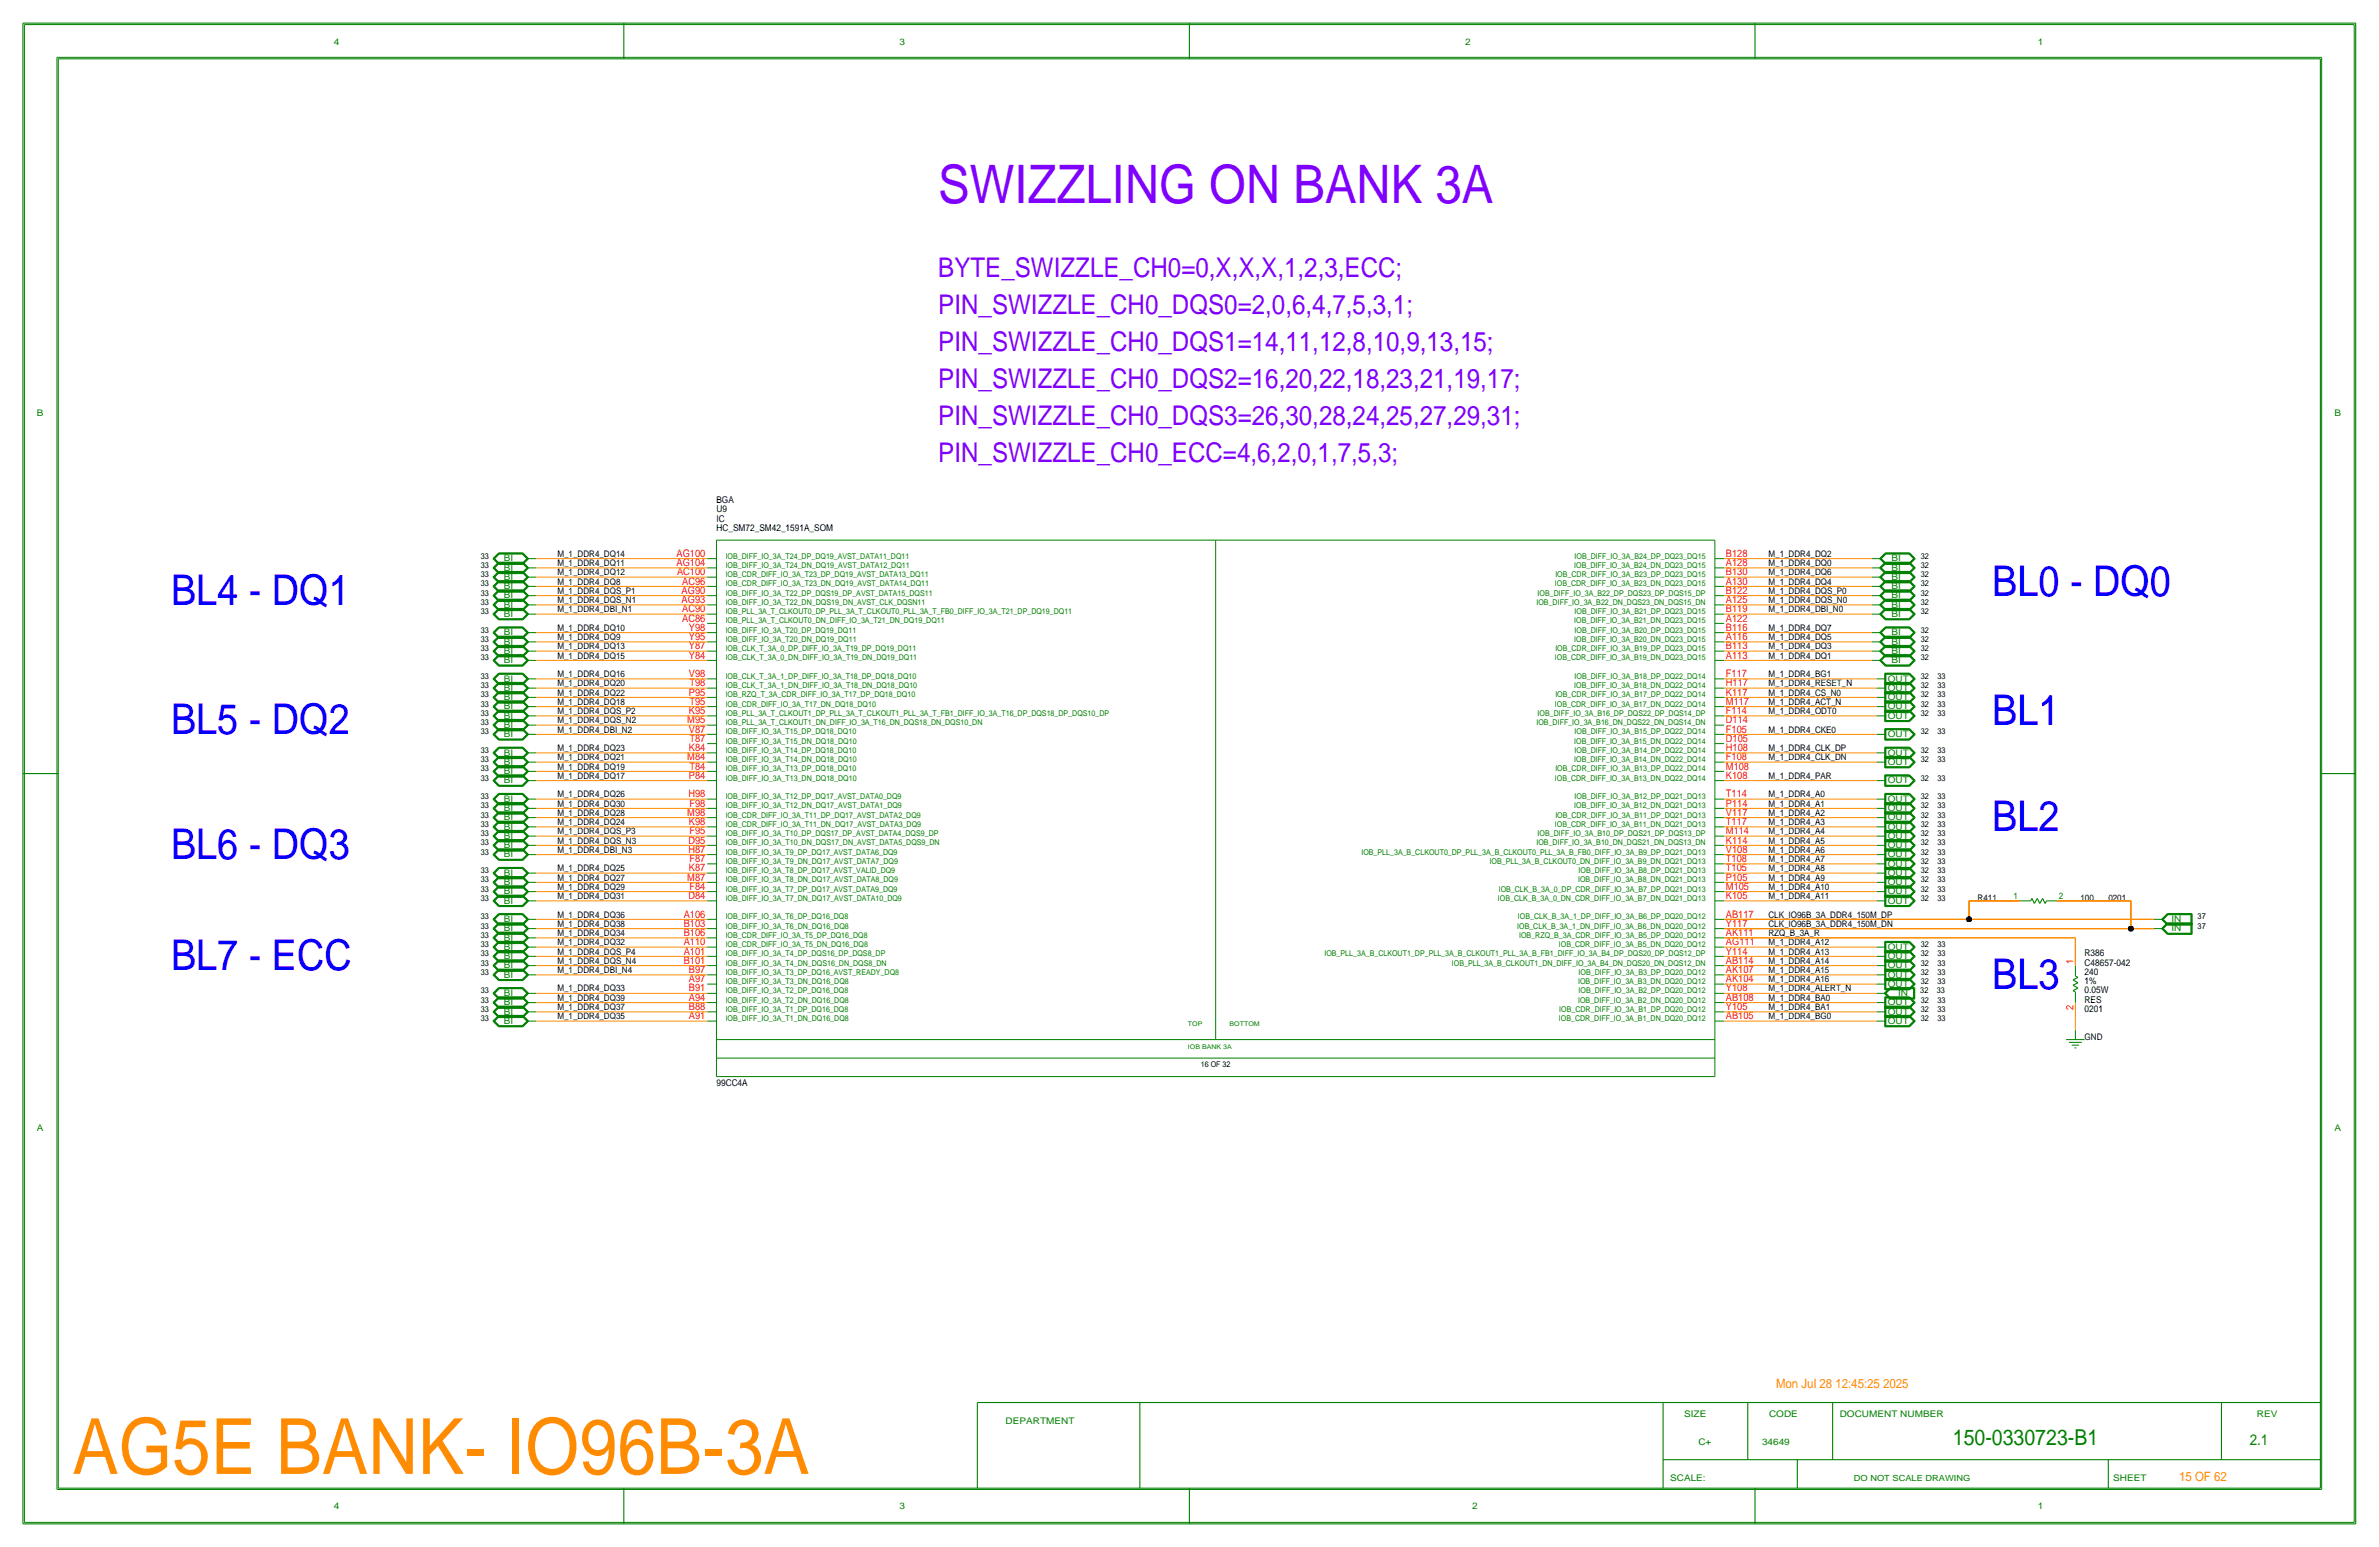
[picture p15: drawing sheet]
<svg xmlns="http://www.w3.org/2000/svg" width="654mm" height="425mm" viewBox="0 0 654 425" stroke-linecap="round" stroke-linejoin="round" font-family="sans-serif">
<defs><g id="words">
<text font-size="21.3" x="19.9" y="404.8">AG5E BANK- IO96B-3A</text>
<text font-size="14.6" x="257.8" y="55.6">SWIZZLING ON BANK 3A</text>
<g font-size="11.7">
<text x="47" y="166.1">BL4 - DQ1</text>
<text x="547.4" y="163.6">BL0 - DQ0</text>
<text x="47" y="201.7">BL5 - DQ2</text>
<text x="547.4" y="199.1">BL1</text>
<text x="547.4" y="228.3">BL2</text>
<text x="47" y="236">BL6 - DQ3</text>
<text x="47" y="266.4">BL7 - ECC</text>
<text x="547.4" y="271.5">BL3</text>
</g>
<g font-size="7.4">
<text x="257.8" y="75.9">BYTE_SWIZZLE_CH0=0,X,X,X,1,2,3,ECC;</text>
<text x="257.8" y="86.1">PIN_SWIZZLE_CH0_DQS0=2,0,6,4,7,5,3,1;</text>
<text x="257.8" y="96.3">PIN_SWIZZLE_CH0_DQS1=14,11,12,8,10,9,13,15;</text>
<text x="257.8" y="106.4">PIN_SWIZZLE_CH0_DQS2=16,20,22,18,23,21,19,17;</text>
<text x="257.8" y="116.6">PIN_SWIZZLE_CH0_DQS3=26,30,28,24,25,27,29,31;</text>
<text x="257.8" y="126.7">PIN_SWIZZLE_CH0_ECC=4,6,2,0,1,7,5,3;</text>
</g>
<text font-size="6" x="536.5" y="397">150-0330723-B1</text>
<text font-size="4.1" x="618.1" y="397">2.1</text>
<g font-size="3.5">
<text x="488" y="381.3">Mon Jul 28 12:45:25 2025</text>
<text x="598.7" y="406.8">15 OF 62</text>
</g>
<g font-size="2.9">
<text x="185.9" y="155.4">AG104</text>
<text x="185.9" y="152.9">AG100</text>
<text x="474.2" y="155.4">A128</text>
<text x="474.2" y="152.9">B128</text>
<text x="186" y="158">AC100</text>
<text x="187.4" y="160.5">AC96</text>
<text x="474.2" y="160.5">A130</text>
<text x="474.2" y="158">B130</text>
<text x="187.3" y="163.1">AG90</text>
<text x="187.3" y="165.6">AG93</text>
<text x="474.2" y="163.1">B122</text>
<text x="474.2" y="165.6">A125</text>
<text x="187.4" y="170.7">AC86</text>
<text x="187.4" y="168.1">AC90</text>
<text x="189.3" y="173.2">Y98</text>
<text x="474.2" y="170.7">A122</text>
<text x="474.2" y="173.2">B116</text>
<text x="474.2" y="168.1">B119</text>
<text x="189.3" y="175.8">Y95</text>
<text x="189.3" y="178.3">Y87</text>
<text x="474.2" y="175.8">A116</text>
<text x="474.2" y="178.3">B113</text>
<text x="189.3" y="180.8">Y84</text>
<text x="189.3" y="185.9">V98</text>
<text x="474.2" y="185.9">F117</text>
<text x="474.2" y="180.8">A113</text>
<text x="189.3" y="191">P95</text>
<text x="189.4" y="188.5">T98</text>
<text x="474.2" y="191">K117</text>
<text x="474.2" y="188.5">H117</text>
<text x="189.3" y="196.1">K95</text>
<text x="189.4" y="193.5">T95</text>
<text x="474.2" y="193.5">M117</text>
<text x="474.2" y="196.1">F114</text>
<text x="188.8" y="198.6">M95</text>
<text x="189.3" y="201.2">V87</text>
<text x="189.4" y="203.7">T87</text>
<text x="474.2" y="203.7">D105</text>
<text x="474.2" y="201.2">F105</text>
<text x="474.2" y="198.6">D114</text>
<text x="188.8" y="208.8">M84</text>
<text x="189.3" y="206.2">K84</text>
<text x="474.2" y="208.8">F108</text>
<text x="474.2" y="206.2">H108</text>
<text x="189.3" y="213.9">P84</text>
<text x="189.4" y="211.3">T84</text>
<text x="474.2" y="213.9">K108</text>
<text x="474.2" y="211.3">M108</text>
<text x="189.1" y="218.9">H98</text>
<text x="189.4" y="221.5">F98</text>
<text x="474.2" y="218.9">T114</text>
<text x="474.2" y="221.5">P114</text>
<text x="188.8" y="224">M98</text>
<text x="189.3" y="226.6">K98</text>
<text x="474.2" y="226.6">T117</text>
<text x="474.2" y="224">V117</text>
<text x="189.1" y="231.6">D95</text>
<text x="189.4" y="229.1">F95</text>
<text x="474.2" y="231.6">K114</text>
<text x="474.2" y="229.1">M114</text>
<text x="189.1" y="234.2">H87</text>
<text x="189.3" y="239.3">K87</text>
<text x="189.4" y="236.7">F87</text>
<text x="474.2" y="236.7">T108</text>
<text x="474.2" y="239.3">T105</text>
<text x="474.2" y="234.2">V108</text>
<text x="188.8" y="241.8">M87</text>
<text x="189.4" y="244.3">F84</text>
<text x="474.2" y="244.3">M105</text>
<text x="474.2" y="241.8">P105</text>
<text x="187.9" y="252">A106</text>
<text x="189.1" y="246.9">D84</text>
<text x="474.2" y="252">AB117</text>
<text x="474.2" y="246.9">K105</text>
<text x="187.9" y="254.5">B103</text>
<text x="187.9" y="257">B106</text>
<text x="474.2" y="257">AK111</text>
<text x="474.2" y="254.5">Y117</text>
<text x="187.9" y="262.1">A101</text>
<text x="187.9" y="259.6">A110</text>
<text x="474.2" y="262.1">Y114</text>
<text x="474.2" y="259.6">AG111</text>
<text x="187.9" y="264.7">B101</text>
<text x="189.3" y="267.2">B97</text>
<text x="189.3" y="269.7">A97</text>
<text x="474.2" y="267.2">AK107</text>
<text x="474.2" y="269.7">AK104</text>
<text x="474.2" y="264.7">AB114</text>
<text x="569.7" y="264.7" transform="rotate(-90 569.7 264.7)">1</text>
<text x="189.3" y="274.8">A94</text>
<text x="189.3" y="272.3">B91</text>
<text x="474.2" y="274.8">AB108</text>
<text x="474.2" y="272.3">Y108</text>
<text x="189.3" y="279.9">A91</text>
<text x="189.3" y="277.4">B88</text>
<text x="474.2" y="277.4">Y105</text>
<text x="474.2" y="279.9">AB105</text>
<text x="569.7" y="277.3" transform="rotate(-90 569.7 277.3)">2</text>
</g>
<g font-size="2.6">
<text x="196.8" y="143.3">IC</text>
<text x="196.8" y="138.2">BGA</text>
<text x="196.8" y="140.7">U9</text>
<text x="196.8" y="145.8">HC_SM72_SM42_1591A_SOM</text>
<text x="572.8" y="262.6">R386</text>
<text x="572.8" y="267.7">240</text>
<text x="572.8" y="265.2">C48657-042</text>
<text x="572.8" y="275.3">RES</text>
<text x="572.8" y="270.3">1%</text>
<text x="572.8" y="272.8">0.05W</text>
<text x="572.8" y="277.9">0201</text>
<text x="196.8" y="298.2">99CC4A</text>
</g>
<g font-size="2.5" fill="#008000">
<text x="91.7" y="12.2">4</text>
<text x="138.4" y="154.2">BI</text>
<text x="138.4" y="161.8">BI</text>
<text x="138.4" y="159.3">BI</text>
<text x="138.4" y="156.7">BI</text>
<text x="138.4" y="166.9">BI</text>
<text x="138.4" y="164.3">BI</text>
<text x="138.4" y="169.4">BI</text>
<text x="138.4" y="177">BI</text>
<text x="138.4" y="174.5">BI</text>
<text x="138.4" y="179.6">BI</text>
<text x="138.4" y="182.1">BI</text>
<text x="138.4" y="189.7">BI</text>
<text x="138.4" y="187.2">BI</text>
<text x="138.4" y="192.3">BI</text>
<text x="138.4" y="194.8">BI</text>
<text x="138.4" y="197.4">BI</text>
<text x="138.4" y="199.9">BI</text>
<text x="138.4" y="202.4">BI</text>
<text x="138.4" y="207.5">BI</text>
<text x="138.4" y="215.1">BI</text>
<text x="138.4" y="212.6">BI</text>
<text x="138.4" y="210.1">BI</text>
<text x="138.4" y="220.2">BI</text>
<text x="138.4" y="227.8">BI</text>
<text x="138.4" y="225.3">BI</text>
<text x="138.4" y="222.8">BI</text>
<text x="138.4" y="232.9">BI</text>
<text x="138.4" y="230.4">BI</text>
<text x="138.4" y="235.5">BI</text>
<text x="138.4" y="245.6">BI</text>
<text x="138.4" y="243.1">BI</text>
<text x="138.4" y="240.5">BI</text>
<text x="138.4" y="248.2">BI</text>
<text x="553.3" y="246.9">1</text>
<text x="565.7" y="246.9">2</text>
<text x="138.4" y="255.8">BI</text>
<text x="138.4" y="253.2">BI</text>
<text x="138.4" y="263.4">BI</text>
<text x="138.4" y="258.3">BI</text>
<text x="138.4" y="260.9">BI</text>
<text x="138.4" y="268.5">BI</text>
<text x="138.4" y="265.9">BI</text>
<text x="138.4" y="273.6">BI</text>
<text x="138.4" y="281.2">BI</text>
<text x="138.4" y="278.6">BI</text>
<text x="138.4" y="276.1">BI</text>
</g>
<g font-size="2.5">
<text x="247.1" y="12.2">3</text>
<text x="402.5" y="12.2">2</text>
<text x="559.9" y="12.2">1</text>
<text x="10.2" y="114.3">B</text>
<text x="641.4" y="114.3">B</text>
<text x="138.4" y="154.2">BI</text>
<text x="153.2" y="152.9">M_1_DDR4_DQ14</text>
<text x="153.2" y="155.4">M_1_DDR4_DQ11</text>
<text x="485.9" y="152.9">M_1_DDR4_DQ2</text>
<text x="485.9" y="155.4">M_1_DDR4_DQ0</text>
<text x="519.7" y="154.2">BI</text>
<text x="138.4" y="161.8">BI</text>
<text x="138.4" y="159.3">BI</text>
<text x="138.4" y="156.7">BI</text>
<text x="153.2" y="160.5">M_1_DDR4_DQ8</text>
<text x="153.2" y="158">M_1_DDR4_DQ12</text>
<text x="485.9" y="160.5">M_1_DDR4_DQ4</text>
<text x="485.9" y="158">M_1_DDR4_DQ6</text>
<text x="519.7" y="161.8">BI</text>
<text x="519.7" y="159.3">BI</text>
<text x="519.7" y="156.7">BI</text>
<text x="138.4" y="166.9">BI</text>
<text x="138.4" y="164.3">BI</text>
<text x="153.2" y="163.1">M_1_DDR4_DQS_P1</text>
<text x="153.2" y="165.6">M_1_DDR4_DQS_N1</text>
<text x="485.9" y="163.1">M_1_DDR4_DQS_P0</text>
<text x="485.9" y="165.6">M_1_DDR4_DQS_N0</text>
<text x="519.7" y="164.3">BI</text>
<text x="519.7" y="166.9">BI</text>
<text x="138.4" y="169.4">BI</text>
<text x="153.2" y="168.1">M_1_DDR4_DBI_N1</text>
<text x="153.2" y="173.2">M_1_DDR4_DQ10</text>
<text x="485.9" y="168.1">M_1_DDR4_DBI_N0</text>
<text x="485.9" y="173.2">M_1_DDR4_DQ7</text>
<text x="519.7" y="169.4">BI</text>
<text x="138.4" y="177">BI</text>
<text x="138.4" y="174.5">BI</text>
<text x="138.4" y="179.6">BI</text>
<text x="153.2" y="175.8">M_1_DDR4_DQ9</text>
<text x="153.2" y="178.3">M_1_DDR4_DQ13</text>
<text x="485.9" y="175.8">M_1_DDR4_DQ5</text>
<text x="485.9" y="178.3">M_1_DDR4_DQ3</text>
<text x="519.7" y="179.6">BI</text>
<text x="519.7" y="174.5">BI</text>
<text x="519.7" y="177">BI</text>
<text x="138.4" y="182.1">BI</text>
<text x="153.2" y="185.9">M_1_DDR4_DQ16</text>
<text x="153.2" y="180.8">M_1_DDR4_DQ15</text>
<text x="485.9" y="180.8">M_1_DDR4_DQ1</text>
<text x="485.9" y="185.9">M_1_DDR4_BG1</text>
<text x="519.7" y="182.1">BI</text>
<text x="138.4" y="189.7">BI</text>
<text x="138.4" y="187.2">BI</text>
<text x="153.2" y="188.5">M_1_DDR4_DQ20</text>
<text x="153.2" y="191">M_1_DDR4_DQ22</text>
<text x="485.9" y="188.5">M_1_DDR4_RESET_N</text>
<text x="485.9" y="191">M_1_DDR4_CS_N0</text>
<text x="518.7" y="189.7">OUT</text>
<text x="518.7" y="187.2">OUT</text>
<text x="138.4" y="192.3">BI</text>
<text x="138.4" y="194.8">BI</text>
<text x="138.4" y="197.4">BI</text>
<text x="153.2" y="196.1">M_1_DDR4_DQS_P2</text>
<text x="153.2" y="193.5">M_1_DDR4_DQ18</text>
<text x="485.9" y="193.5">M_1_DDR4_ACT_N</text>
<text x="485.9" y="196.1">M_1_DDR4_ODT0</text>
<text x="518.7" y="192.3">OUT</text>
<text x="518.7" y="194.8">OUT</text>
<text x="518.7" y="197.4">OUT</text>
<text x="138.4" y="199.9">BI</text>
<text x="138.4" y="202.4">BI</text>
<text x="153.2" y="198.6">M_1_DDR4_DQS_N2</text>
<text x="153.2" y="201.2">M_1_DDR4_DBI_N2</text>
<text x="485.9" y="201.2">M_1_DDR4_CKE0</text>
<text x="518.7" y="202.4">OUT</text>
<text x="138.4" y="207.5">BI</text>
<text x="153.2" y="208.8">M_1_DDR4_DQ21</text>
<text x="153.2" y="206.2">M_1_DDR4_DQ23</text>
<text x="485.9" y="206.2">M_1_DDR4_CLK_DP</text>
<text x="485.9" y="208.8">M_1_DDR4_CLK_DN</text>
<text x="518.7" y="207.5">OUT</text>
<text x="138.4" y="215.1">BI</text>
<text x="138.4" y="212.6">BI</text>
<text x="138.4" y="210.1">BI</text>
<text x="153.2" y="211.3">M_1_DDR4_DQ19</text>
<text x="153.2" y="213.9">M_1_DDR4_DQ17</text>
<text x="485.9" y="213.9">M_1_DDR4_PAR</text>
<text x="518.7" y="215.1">OUT</text>
<text x="518.7" y="210.1">OUT</text>
<text x="138.4" y="220.2">BI</text>
<text x="153.2" y="218.9">M_1_DDR4_DQ26</text>
<text x="153.2" y="221.5">M_1_DDR4_DQ30</text>
<text x="485.9" y="221.5">M_1_DDR4_A1</text>
<text x="485.9" y="218.9">M_1_DDR4_A0</text>
<text x="518.7" y="220.2">OUT</text>
<text x="138.4" y="227.8">BI</text>
<text x="138.4" y="225.3">BI</text>
<text x="138.4" y="222.8">BI</text>
<text x="153.2" y="226.6">M_1_DDR4_DQ24</text>
<text x="153.2" y="224">M_1_DDR4_DQ28</text>
<text x="485.9" y="224">M_1_DDR4_A2</text>
<text x="485.9" y="226.6">M_1_DDR4_A3</text>
<text x="518.7" y="227.8">OUT</text>
<text x="518.7" y="225.3">OUT</text>
<text x="518.7" y="222.8">OUT</text>
<text x="138.4" y="232.9">BI</text>
<text x="138.4" y="230.4">BI</text>
<text x="153.2" y="231.6">M_1_DDR4_DQS_N3</text>
<text x="153.2" y="229.1">M_1_DDR4_DQS_P3</text>
<text x="485.9" y="229.1">M_1_DDR4_A4</text>
<text x="485.9" y="231.6">M_1_DDR4_A5</text>
<text x="518.7" y="232.9">OUT</text>
<text x="518.7" y="230.4">OUT</text>
<text x="138.4" y="235.5">BI</text>
<text x="153.2" y="239.3">M_1_DDR4_DQ25</text>
<text x="153.2" y="234.2">M_1_DDR4_DBI_N3</text>
<text x="485.9" y="236.7">M_1_DDR4_A7</text>
<text x="485.9" y="234.2">M_1_DDR4_A6</text>
<text x="485.9" y="239.3">M_1_DDR4_A8</text>
<text x="518.7" y="238">OUT</text>
<text x="518.7" y="235.5">OUT</text>
<text x="138.4" y="245.6">BI</text>
<text x="138.4" y="243.1">BI</text>
<text x="138.4" y="240.5">BI</text>
<text x="153.2" y="244.3">M_1_DDR4_DQ29</text>
<text x="153.2" y="241.8">M_1_DDR4_DQ27</text>
<text x="485.9" y="244.3">M_1_DDR4_A10</text>
<text x="485.9" y="241.8">M_1_DDR4_A9</text>
<text x="518.7" y="245.6">OUT</text>
<text x="518.7" y="240.5">OUT</text>
<text x="518.7" y="243.1">OUT</text>
<text x="138.4" y="248.2">BI</text>
<text x="153.2" y="246.9">M_1_DDR4_DQ31</text>
<text x="153.2" y="252">M_1_DDR4_DQ36</text>
<text x="485.9" y="252">CLK_IO96B_3A_DDR4_150M_DP</text>
<text x="485.9" y="246.9">M_1_DDR4_A11</text>
<text x="518.7" y="248.2">OUT</text>
<text x="543.4" y="247.4">R411</text>
<text x="571.6" y="247.4">100</text>
<text x="579.3" y="247.4">0201</text>
<text x="138.4" y="255.8">BI</text>
<text x="138.4" y="253.2">BI</text>
<text x="153.2" y="257">M_1_DDR4_DQ34</text>
<text x="153.2" y="254.5">M_1_DDR4_DQ38</text>
<text x="485.9" y="254.5">CLK_IO96B_3A_DDR4_150M_DN</text>
<text x="485.9" y="257">RZQ_B_3A_R</text>
<text x="596.6" y="255.8">IN</text>
<text x="596.6" y="253.2">IN</text>
<text x="138.4" y="263.4">BI</text>
<text x="138.4" y="258.3">BI</text>
<text x="138.4" y="260.9">BI</text>
<text x="153.2" y="262.1">M_1_DDR4_DQS_P4</text>
<text x="153.2" y="259.6">M_1_DDR4_DQ32</text>
<text x="485.9" y="259.6">M_1_DDR4_A12</text>
<text x="485.9" y="262.1">M_1_DDR4_A13</text>
<text x="518.7" y="263.4">OUT</text>
<text x="518.7" y="260.9">OUT</text>
<text x="138.4" y="268.5">BI</text>
<text x="138.4" y="265.9">BI</text>
<text x="153.2" y="267.2">M_1_DDR4_DBI_N4</text>
<text x="153.2" y="264.7">M_1_DDR4_DQS_N4</text>
<text x="485.9" y="264.7">M_1_DDR4_A14</text>
<text x="485.9" y="269.7">M_1_DDR4_A16</text>
<text x="485.9" y="267.2">M_1_DDR4_A15</text>
<text x="518.7" y="268.5">OUT</text>
<text x="518.7" y="265.9">OUT</text>
<text x="138.4" y="273.6">BI</text>
<text x="153.2" y="272.3">M_1_DDR4_DQ33</text>
<text x="153.2" y="274.8">M_1_DDR4_DQ39</text>
<text x="485.9" y="272.3">M_1_DDR4_ALERT_N</text>
<text x="485.9" y="274.8">M_1_DDR4_BA0</text>
<text x="518.7" y="271">OUT</text>
<text x="521.5" y="273.6">IN</text>
<text x="138.4" y="281.2">BI</text>
<text x="138.4" y="278.6">BI</text>
<text x="138.4" y="276.1">BI</text>
<text x="153.2" y="277.4">M_1_DDR4_DQ37</text>
<text x="153.2" y="279.9">M_1_DDR4_DQ35</text>
<text x="485.9" y="279.9">M_1_DDR4_BG0</text>
<text x="485.9" y="277.4">M_1_DDR4_BA1</text>
<text x="518.7" y="281.2">OUT</text>
<text x="518.7" y="278.6">OUT</text>
<text x="518.7" y="276.1">OUT</text>
<text x="572.8" y="285.5">GND</text>
<text x="10.2" y="310.6">A</text>
<text x="641.4" y="310.6">A</text>
<text x="462.7" y="389.1">SIZE</text>
<text x="486.1" y="389.1">CODE</text>
<text x="505.5" y="389.1">DOCUMENT NUMBER</text>
<text x="620.1" y="389.1">REV</text>
<text x="276.3" y="391.1">DEPARTMENT</text>
<text x="466.6" y="397">C+</text>
<text x="484.1" y="397">34649</text>
<text x="458.9" y="406.8">SCALE:</text>
<text x="580.6" y="406.8">SHEET</text>
<text x="91.7" y="414.5">4</text>
<text x="247.1" y="414.5">3</text>
<text x="404.5" y="414.5">2</text>
<text x="559.9" y="414.5">1</text>
</g>
<g font-size="2.3">
<text x="132.1" y="153.4">33</text>
<text x="132.1" y="156">33</text>
<text x="527.8" y="153.4">32</text>
<text x="527.8" y="156">32</text>
<text x="132.1" y="161">33</text>
<text x="132.1" y="158.5">33</text>
<text x="527.8" y="161">32</text>
<text x="527.8" y="158.5">32</text>
<text x="132.1" y="166.1">33</text>
<text x="132.1" y="163.6">33</text>
<text x="527.8" y="163.6">32</text>
<text x="527.8" y="166.1">32</text>
<text x="132.1" y="168.7">33</text>
<text x="132.1" y="173.7">33</text>
<text x="527.8" y="168.7">32</text>
<text x="527.8" y="173.7">32</text>
<text x="132.1" y="176.3">33</text>
<text x="132.1" y="178.8">33</text>
<text x="527.8" y="176.3">32</text>
<text x="527.8" y="178.8">32</text>
<text x="132.1" y="181.4">33</text>
<text x="527.8" y="181.4">32</text>
<text x="132.1" y="186.4">33</text>
<text x="132.1" y="191.5">33</text>
<text x="132.1" y="189">33</text>
<text x="527.8" y="191.5">32</text>
<text x="527.8" y="186.4">32</text>
<text x="527.8" y="189">32</text>
<text x="532.3" y="191.5">33</text>
<text x="532.3" y="186.4">33</text>
<text x="532.3" y="189">33</text>
<text x="132.1" y="196.6">33</text>
<text x="132.1" y="194.1">33</text>
<text x="527.8" y="194.1">32</text>
<text x="527.8" y="196.6">32</text>
<text x="532.3" y="194.1">33</text>
<text x="532.3" y="196.6">33</text>
<text x="132.1" y="199.1">33</text>
<text x="132.1" y="201.7">33</text>
<text x="527.8" y="201.7">32</text>
<text x="532.3" y="201.7">33</text>
<text x="132.1" y="209.3">33</text>
<text x="132.1" y="206.8">33</text>
<text x="527.8" y="209.3">32</text>
<text x="527.8" y="206.8">32</text>
<text x="532.3" y="209.3">33</text>
<text x="532.3" y="206.8">33</text>
<text x="132.1" y="211.8">33</text>
<text x="132.1" y="214.4">33</text>
<text x="527.8" y="214.4">32</text>
<text x="532.3" y="214.4">33</text>
<text x="132.1" y="219.5">33</text>
<text x="132.1" y="222">33</text>
<text x="527.8" y="222">32</text>
<text x="527.8" y="219.5">32</text>
<text x="532.3" y="222">33</text>
<text x="532.3" y="219.5">33</text>
<text x="132.1" y="227.1">33</text>
<text x="132.1" y="224.5">33</text>
<text x="527.8" y="224.5">32</text>
<text x="527.8" y="227.1">32</text>
<text x="532.3" y="224.5">33</text>
<text x="532.3" y="227.1">33</text>
<text x="132.1" y="232.2">33</text>
<text x="132.1" y="229.6">33</text>
<text x="527.8" y="229.6">32</text>
<text x="527.8" y="232.2">32</text>
<text x="532.3" y="229.6">33</text>
<text x="532.3" y="232.2">33</text>
<text x="132.1" y="234.7">33</text>
<text x="132.1" y="239.8">33</text>
<text x="527.8" y="237.2">32</text>
<text x="527.8" y="234.7">32</text>
<text x="527.8" y="239.8">32</text>
<text x="532.3" y="237.2">33</text>
<text x="532.3" y="234.7">33</text>
<text x="532.3" y="239.8">33</text>
<text x="132.1" y="244.9">33</text>
<text x="132.1" y="242.3">33</text>
<text x="527.8" y="244.9">32</text>
<text x="527.8" y="242.3">32</text>
<text x="532.3" y="244.9">33</text>
<text x="532.3" y="242.3">33</text>
<text x="132.1" y="247.4">33</text>
<text x="527.8" y="247.4">32</text>
<text x="532.3" y="247.4">33</text>
<text x="132.1" y="257.6">33</text>
<text x="132.1" y="252.5">33</text>
<text x="132.1" y="255">33</text>
<text x="603.8" y="252.5">37</text>
<text x="603.8" y="255">37</text>
<text x="132.1" y="262.6">33</text>
<text x="132.1" y="260.1">33</text>
<text x="527.8" y="260.1">32</text>
<text x="527.8" y="262.6">32</text>
<text x="532.3" y="260.1">33</text>
<text x="532.3" y="262.6">33</text>
<text x="132.1" y="267.7">33</text>
<text x="132.1" y="265.2">33</text>
<text x="527.8" y="265.2">32</text>
<text x="527.8" y="267.7">32</text>
<text x="532.3" y="265.2">33</text>
<text x="532.3" y="267.7">33</text>
<text x="132.1" y="272.8">33</text>
<text x="132.1" y="275.3">33</text>
<text x="527.6" y="272.8">32</text>
<text x="527.8" y="270.3">32</text>
<text x="527.8" y="275.3">32</text>
<text x="532.2" y="272.8">33</text>
<text x="532.3" y="270.3">33</text>
<text x="532.3" y="275.3">33</text>
<text x="132.1" y="277.9">33</text>
<text x="132.1" y="280.4">33</text>
<text x="527.8" y="280.4">32</text>
<text x="527.8" y="277.9">32</text>
<text x="532.3" y="280.4">33</text>
<text x="532.3" y="277.9">33</text>
<text x="509.4" y="406.8">DO NOT SCALE DRAWING</text>
</g>
<g font-size="2.2">
<text x="199.4" y="156">IOB_DIFF_IO_3A_T24_DN_DQ19_AVST_DATA12_DQ11</text>
<text x="199.4" y="153.4">IOB_DIFF_IO_3A_T24_DP_DQ19_AVST_DATA11_DQ11</text>
<text x="432.5" y="156">IOB_DIFF_IO_3A_B24_DN_DQ23_DQ15</text>
<text x="432.6" y="153.4">IOB_DIFF_IO_3A_B24_DP_DQ23_DQ15</text>
<text x="199.4" y="158.5">IOB_CDR_DIFF_IO_3A_T23_DP_DQ19_AVST_DATA13_DQ11</text>
<text x="199.4" y="161">IOB_CDR_DIFF_IO_3A_T23_DN_DQ19_AVST_DATA14_DQ11</text>
<text x="427.2" y="161">IOB_CDR_DIFF_IO_3A_B23_DN_DQ23_DQ15</text>
<text x="427.3" y="158.5">IOB_CDR_DIFF_IO_3A_B23_DP_DQ23_DQ15</text>
<text x="199.4" y="163.6">IOB_DIFF_IO_3A_T22_DP_DQS19_DP_AVST_DATA15_DQS11</text>
<text x="199.4" y="166.1">IOB_DIFF_IO_3A_T22_DN_DQS19_DN_AVST_CLK_DQSN11</text>
<text x="422.2" y="166.1">IOB_DIFF_IO_3A_B22_DN_DQS23_DN_DQS15_DN</text>
<text x="422.5" y="163.6">IOB_DIFF_IO_3A_B22_DP_DQS23_DP_DQS15_DP</text>
<text x="199.4" y="171.2">IOB_PLL_3A_T_CLKOUT0_DN_DIFF_IO_3A_T21_DN_DQ19_DQ11</text>
<text x="199.4" y="173.7">IOB_DIFF_IO_3A_T20_DP_DQ19_DQ11</text>
<text x="199.4" y="168.7">IOB_PLL_3A_T_CLKOUT0_DP_PLL_3A_T_CLKOUT0_PLL_3A_T_FB0_DIFF_IO_3A_T21_DP_DQ19_DQ11</text>
<text x="432.5" y="171.2">IOB_DIFF_IO_3A_B21_DN_DQ23_DQ15</text>
<text x="432.6" y="173.7">IOB_DIFF_IO_3A_B20_DP_DQ23_DQ15</text>
<text x="432.6" y="168.7">IOB_DIFF_IO_3A_B21_DP_DQ23_DQ15</text>
<text x="199.4" y="176.3">IOB_DIFF_IO_3A_T20_DN_DQ19_DQ11</text>
<text x="199.4" y="178.8">IOB_CLK_T_3A_0_DP_DIFF_IO_3A_T19_DP_DQ19_DQ11</text>
<text x="427.3" y="178.8">IOB_CDR_DIFF_IO_3A_B19_DP_DQ23_DQ15</text>
<text x="432.5" y="176.3">IOB_DIFF_IO_3A_B20_DN_DQ23_DQ15</text>
<text x="199.4" y="181.4">IOB_CLK_T_3A_0_DN_DIFF_IO_3A_T19_DN_DQ19_DQ11</text>
<text x="427.2" y="181.4">IOB_CDR_DIFF_IO_3A_B19_DN_DQ23_DQ15</text>
<text x="199.4" y="186.4">IOB_CLK_T_3A_1_DP_DIFF_IO_3A_T18_DP_DQ18_DQ10</text>
<text x="199.4" y="189">IOB_CLK_T_3A_1_DN_DIFF_IO_3A_T18_DN_DQ18_DQ10</text>
<text x="199.4" y="191.5">IOB_RZQ_T_3A_CDR_DIFF_IO_3A_T17_DP_DQ18_DQ10</text>
<text x="427.3" y="191.5">IOB_CDR_DIFF_IO_3A_B17_DP_DQ22_DQ14</text>
<text x="432.5" y="189">IOB_DIFF_IO_3A_B18_DN_DQ22_DQ14</text>
<text x="432.6" y="186.4">IOB_DIFF_IO_3A_B18_DP_DQ22_DQ14</text>
<text x="199.4" y="196.6">IOB_PLL_3A_T_CLKOUT1_DP_PLL_3A_T_CLKOUT1_PLL_3A_T_FB1_DIFF_IO_3A_T16_DP_DQS18_DP_DQS10_DP</text>
<text x="199.4" y="194.1">IOB_CDR_DIFF_IO_3A_T17_DN_DQ18_DQ10</text>
<text x="422.5" y="196.6">IOB_DIFF_IO_3A_B16_DP_DQS22_DP_DQS14_DP</text>
<text x="427.2" y="194.1">IOB_CDR_DIFF_IO_3A_B17_DN_DQ22_DQ14</text>
<text x="199.4" y="201.7">IOB_DIFF_IO_3A_T15_DP_DQ18_DQ10</text>
<text x="199.4" y="199.1">IOB_PLL_3A_T_CLKOUT1_DN_DIFF_IO_3A_T16_DN_DQS18_DN_DQS10_DN</text>
<text x="422.2" y="199.1">IOB_DIFF_IO_3A_B16_DN_DQS22_DN_DQS14_DN</text>
<text x="432.6" y="201.7">IOB_DIFF_IO_3A_B15_DP_DQ22_DQ14</text>
<text x="199.4" y="206.8">IOB_DIFF_IO_3A_T14_DP_DQ18_DQ10</text>
<text x="199.4" y="209.3">IOB_DIFF_IO_3A_T14_DN_DQ18_DQ10</text>
<text x="199.4" y="204.2">IOB_DIFF_IO_3A_T15_DN_DQ18_DQ10</text>
<text x="432.5" y="209.3">IOB_DIFF_IO_3A_B14_DN_DQ22_DQ14</text>
<text x="432.5" y="204.2">IOB_DIFF_IO_3A_B15_DN_DQ22_DQ14</text>
<text x="432.6" y="206.8">IOB_DIFF_IO_3A_B14_DP_DQ22_DQ14</text>
<text x="199.4" y="211.8">IOB_DIFF_IO_3A_T13_DP_DQ18_DQ10</text>
<text x="199.4" y="214.4">IOB_DIFF_IO_3A_T13_DN_DQ18_DQ10</text>
<text x="427.2" y="214.4">IOB_CDR_DIFF_IO_3A_B13_DN_DQ22_DQ14</text>
<text x="427.3" y="211.8">IOB_CDR_DIFF_IO_3A_B13_DP_DQ22_DQ14</text>
<text x="199.4" y="219.5">IOB_DIFF_IO_3A_T12_DP_DQ17_AVST_DATA0_DQ9</text>
<text x="199.4" y="222">IOB_DIFF_IO_3A_T12_DN_DQ17_AVST_DATA1_DQ9</text>
<text x="432.5" y="222">IOB_DIFF_IO_3A_B12_DN_DQ21_DQ13</text>
<text x="432.6" y="219.5">IOB_DIFF_IO_3A_B12_DP_DQ21_DQ13</text>
<text x="199.4" y="227.1">IOB_CDR_DIFF_IO_3A_T11_DN_DQ17_AVST_DATA3_DQ9</text>
<text x="199.4" y="224.5">IOB_CDR_DIFF_IO_3A_T11_DP_DQ17_AVST_DATA2_DQ9</text>
<text x="427.2" y="227.1">IOB_CDR_DIFF_IO_3A_B11_DN_DQ21_DQ13</text>
<text x="427.3" y="224.5">IOB_CDR_DIFF_IO_3A_B11_DP_DQ21_DQ13</text>
<text x="199.4" y="232.2">IOB_DIFF_IO_3A_T10_DN_DQS17_DN_AVST_DATA5_DQS9_DN</text>
<text x="199.4" y="229.6">IOB_DIFF_IO_3A_T10_DP_DQS17_DP_AVST_DATA4_DQS9_DP</text>
<text x="422.2" y="232.2">IOB_DIFF_IO_3A_B10_DN_DQS21_DN_DQS13_DN</text>
<text x="422.5" y="229.6">IOB_DIFF_IO_3A_B10_DP_DQS21_DP_DQS13_DP</text>
<text x="199.4" y="237.2">IOB_DIFF_IO_3A_T9_DN_DQ17_AVST_DATA7_DQ9</text>
<text x="199.4" y="239.8">IOB_DIFF_IO_3A_T8_DP_DQ17_AVST_VALID_DQ9</text>
<text x="199.4" y="234.7">IOB_DIFF_IO_3A_T9_DP_DQ17_AVST_DATA6_DQ9</text>
<text x="374.1" y="234.7">IOB_PLL_3A_B_CLKOUT0_DP_PLL_3A_B_CLKOUT0_PLL_3A_B_FB0_DIFF_IO_3A_B9_DP_DQ21_DQ13</text>
<text x="409.3" y="237.2">IOB_PLL_3A_B_CLKOUT0_DN_DIFF_IO_3A_B9_DN_DQ21_DQ13</text>
<text x="433.7" y="239.8">IOB_DIFF_IO_3A_B8_DP_DQ21_DQ13</text>
<text x="199.4" y="242.3">IOB_DIFF_IO_3A_T8_DN_DQ17_AVST_DATA8_DQ9</text>
<text x="199.4" y="244.9">IOB_DIFF_IO_3A_T7_DP_DQ17_AVST_DATA9_DQ9</text>
<text x="411.8" y="244.9">IOB_CLK_B_3A_0_DP_CDR_DIFF_IO_3A_B7_DP_DQ21_DQ13</text>
<text x="433.6" y="242.3">IOB_DIFF_IO_3A_B8_DN_DQ21_DQ13</text>
<text x="199.4" y="247.4">IOB_DIFF_IO_3A_T7_DN_DQ17_AVST_DATA10_DQ9</text>
<text x="411.6" y="247.4">IOB_CLK_B_3A_0_DN_CDR_DIFF_IO_3A_B7_DN_DQ21_DQ13</text>
<text x="199.4" y="255">IOB_DIFF_IO_3A_T6_DN_DQ16_DQ8</text>
<text x="199.4" y="257.6">IOB_CDR_DIFF_IO_3A_T5_DP_DQ16_DQ8</text>
<text x="199.4" y="252.5">IOB_DIFF_IO_3A_T6_DP_DQ16_DQ8</text>
<text x="416.9" y="255">IOB_CLK_B_3A_1_DN_DIFF_IO_3A_B6_DN_DQ20_DQ12</text>
<text x="417.1" y="252.5">IOB_CLK_B_3A_1_DP_DIFF_IO_3A_B6_DP_DQ20_DQ12</text>
<text x="417.4" y="257.6">IOB_RZQ_B_3A_CDR_DIFF_IO_3A_B5_DP_DQ20_DQ12</text>
<text x="199.4" y="262.6">IOB_DIFF_IO_3A_T4_DP_DQS16_DP_DQS8_DP</text>
<text x="199.4" y="260.1">IOB_CDR_DIFF_IO_3A_T5_DN_DQ16_DQ8</text>
<text x="363.9" y="262.6">IOB_PLL_3A_B_CLKOUT1_DP_PLL_3A_B_CLKOUT1_PLL_3A_B_FB1_DIFF_IO_3A_B4_DP_DQS20_DP_DQS12_DP</text>
<text x="428.3" y="260.1">IOB_CDR_DIFF_IO_3A_B5_DN_DQ20_DQ12</text>
<text x="199.4" y="267.7">IOB_DIFF_IO_3A_T3_DP_DQ16_AVST_READY_DQ8</text>
<text x="199.4" y="265.2">IOB_DIFF_IO_3A_T4_DN_DQS16_DN_DQS8_DN</text>
<text x="398.9" y="265.2">IOB_PLL_3A_B_CLKOUT1_DN_DIFF_IO_3A_B4_DN_DQS20_DN_DQS12_DN</text>
<text x="433.7" y="267.7">IOB_DIFF_IO_3A_B3_DP_DQ20_DQ12</text>
<text x="199.4" y="275.3">IOB_DIFF_IO_3A_T2_DN_DQ16_DQ8</text>
<text x="199.4" y="272.8">IOB_DIFF_IO_3A_T2_DP_DQ16_DQ8</text>
<text x="199.4" y="270.3">IOB_DIFF_IO_3A_T3_DN_DQ16_DQ8</text>
<text x="433.6" y="275.3">IOB_DIFF_IO_3A_B2_DN_DQ20_DQ12</text>
<text x="433.6" y="270.3">IOB_DIFF_IO_3A_B3_DN_DQ20_DQ12</text>
<text x="433.7" y="272.8">IOB_DIFF_IO_3A_B2_DP_DQ20_DQ12</text>
<text x="199.4" y="280.4">IOB_DIFF_IO_3A_T1_DN_DQ16_DQ8</text>
<text x="199.4" y="277.9">IOB_DIFF_IO_3A_T1_DP_DQ16_DQ8</text>
<text x="428.3" y="280.4">IOB_CDR_DIFF_IO_3A_B1_DN_DQ20_DQ12</text>
<text x="428.4" y="277.9">IOB_CDR_DIFF_IO_3A_B1_DP_DQ20_DQ12</text>
<text x="330" y="293.1">16 OF 32</text>
</g>
<g font-size="1.8">
<text x="326.4" y="281.7">TOP</text>
<text x="337.8" y="281.7">BOTTOM</text>
<text x="326.4" y="288">IOB BANK 3A</text>
</g>
</g></defs>
<!-- layer: Print Layer -->
<g fill="none" stroke="#000" stroke-width=".27">
<path d="M6.7 6.8h640.1zM6.7 6.8v411.3zM15.6 15.7h622.3zM15.6 15.7v393.3zM637.9 15.7v393.3zM646.8 6.8v411.3zM135.4 158.5l1.6 1.6zM135.4 153.4l1.6 1.6zM135.4 156l1.6 1.5zM135.6 158.5l1.5 1.5zM135.6 153.4l1.5 1.5zM135.6 156l1.5 1.4z"/>
<path d="M135.7 158.5l1.4-1.4zM135.7 158.5l1.4 1.4zM135.7 153.4l1.4-1.4zM135.7 153.4l1.4 1.4zM135.7 156l1.4-1.4zM135.7 156l1.4 1.3zM135.9 158.5l1.3-1.3zM135.9 158.5l1.3 1.3zM135.9 153.4l1.3-1.3zM135.9 153.4l1.3 1.3zM135.9 156l1.3-1.3zM135.9 156l1.3 1.2z"/>
<path d="M137 159.5l-1.6 1.5zM137 159.5h6.7zM137 156.9l-1.6 1.6zM137 156.9h6.7zM137 151.8l-1.6 1.6zM137 155h6.7zM137 151.8h6.7zM137 154.4l-1.6 1.6zM137 157.5h6.7zM137 154.4h6.7zM137.1 159.6l-1.5 1.4zM137.1 159.6h6.5z"/>
<path d="M137.1 157l-1.5 1.5zM137.1 160h6.5zM137.1 157h6.5zM137.1 151.9l-1.5 1.5zM137.1 154.9h6.5zM137.1 151.9h6.5zM137.1 154.5l-1.5 1.5zM137.1 157.4h6.5zM137.1 154.5h6.5zM137.1 159.7h6.5zM137.1 159.9h6.5zM137.1 157.1h6.5z"/>
<path d="M137.1 154.8h6.5zM137.1 152h6.5zM137.1 157.3h6.5zM137.1 154.6h6.5zM137.2 159.8h6.3zM137.2 157.2h6.3zM137.2 154.7h6.3zM137.2 152.1h6.3zM143.5 159.8l1.3 1.2zM143.5 159.8l1.3-1.3zM143.5 157.2l1.3 1.3zM143.5 154.7l1.3-1.3z"/>
<path d="M143.5 152.1l1.3 1.3zM143.5 157.2l1.3-1.2zM143.5 154.7l1.3 1.3zM143.6 159.7l1.3 1.3zM143.6 159.9l1.3-1.4zM143.6 157.1l1.3 1.4zM143.6 154.8l1.3-1.4zM143.6 152l1.3 1.4zM143.6 157.3l1.3-1.3zM143.6 154.6l1.3 1.4zM143.6 159.6l1.5 1.4zM143.6 157l1.5 1.5z"/>
<path d="M143.6 151.9l1.5 1.5zM143.6 154.5l1.5 1.5zM143.7 159.5l1.5 1.5zM143.7 156.9l1.5 1.6zM143.7 155l1.5-1.6zM143.7 151.8l1.5 1.6zM143.7 157.5l1.5-1.5zM143.7 154.4l1.5 1.6zM144.8 158.5h2.5zM144.8 153.4h2.5zM144.8 156h2.5zM145.1 158.5l-1.5 1.5z"/>
<path d="M145.1 153.4l-1.5 1.5zM145.1 156l-1.5 1.4zM147.3 158.5h47zM147.3 156h47zM147.3 153.4h47zM194.3 158.5h2.5zM194.3 156h2.5zM194.3 153.4h2.5zM196.8 148.3h274.4zM196.8 148.3v147.4zM334 148.3v137.2zM471.2 158.5h2.5z"/>
<path d="M471.2 156h2.5zM471.2 153.4h2.5zM471.2 148.3v147.4zM473.7 156h40.6zM473.7 153.4h40.6zM473.7 158.5h40.6zM514.3 158.5h2.6zM514.3 156h2.6zM514.3 153.4h2.6zM516.4 158.5l1.6-1.6zM516.4 158.5l1.6 1.6zM516.4 156l1.6-1.6z"/>
<path d="M516.4 156l1.6 1.5zM516.4 153.4l1.6-1.6zM516.4 153.4l1.6 1.6zM516.6 158.5l1.5 1.5zM516.6 156l1.5 1.4zM516.6 153.4l1.5 1.5zM516.7 158.5l1.4-1.4zM516.7 158.5l1.4 1.4zM516.7 156l1.4-1.4zM516.7 156l1.4 1.3zM516.7 153.4l1.4-1.4zM516.7 153.4l1.4 1.4z"/>
<path d="M516.9 158.5l1.3 1.3zM516.9 156l1.3 1.2zM516.9 153.4l1.3 1.3zM518 159.5h6.7zM518 156.9h6.7zM518 157.5h6.7zM518 154.4h6.7zM518 155h6.7zM518 151.8h6.7zM518.1 159.6l-1.5 1.4zM518.1 159.6h6.5zM518.1 157l-1.5 1.5z"/>
<path d="M518.1 160h6.5zM518.1 157h6.5zM518.1 154.5l-1.5 1.5zM518.1 157.4h6.5zM518.1 154.5h6.5zM518.1 151.9l-1.5 1.5zM518.1 154.9h6.5zM518.1 151.9h6.5zM518.1 159.7h6.5zM518.1 159.9h6.5zM518.1 157.1h6.5zM518.1 157.3h6.5z"/>
<path d="M518.1 154.6h6.5zM518.1 154.8h6.5zM518.1 152h6.5zM518.2 159.8l-1.3 1.2zM518.2 159.8h6.3zM518.2 157.2l-1.3 1.3zM518.2 157.2h6.3zM518.2 154.7l-1.3 1.3zM518.2 154.7h6.3zM518.2 152.1l-1.3 1.3zM518.2 152.1h6.3zM524.5 159.8l1.3 1.2z"/>
<path d="M524.5 159.8l1.3-1.3zM524.5 157.2l1.3 1.3zM524.5 157.2l1.3-1.2zM524.5 154.7l1.3 1.3zM524.5 154.7l1.3-1.3zM524.5 152.1l1.3 1.3zM524.6 159.7l1.3 1.3zM524.6 159.9l1.3-1.4zM524.6 157.1l1.3 1.4zM524.6 157.3l1.3-1.3zM524.6 154.6l1.3 1.4zM524.6 154.8l1.3-1.4z"/>
<path d="M524.6 152l1.3 1.4zM524.6 159.6l1.5 1.4zM524.6 157l1.5 1.5zM524.6 154.5l1.5 1.5zM524.6 151.9l1.5 1.5zM524.7 159.5l1.5 1.5zM524.7 156.9l1.5 1.6zM524.7 157.5l1.5-1.5zM524.7 154.4l1.5 1.6zM524.7 155l1.5-1.6zM524.7 151.8l1.5 1.6zM526.1 158.5l-1.5 1.5z"/>
<path d="M526.1 156l-1.5 1.4zM526.1 153.4l-1.5 1.5zM135.4 176.3l1.6 1.6zM135.4 173.7l1.6 1.6zM135.4 168.7l1.6 1.5zM135.4 166.1l1.6 1.6zM135.4 161l1.6 1.6zM135.4 163.6l1.6 1.6zM135.4 178.8l1.6 1.6zM135.6 176.3l1.5 1.4zM135.6 173.7l1.5 1.5zM135.6 168.7l1.5 1.4z"/>
<path d="M135.6 166.1l1.5 1.5zM135.6 161l1.5 1.5zM135.6 163.6l1.5 1.4zM135.6 178.8l1.5 1.5zM135.7 176.3l1.4-1.4zM135.7 176.3l1.4 1.3zM135.7 173.7l1.4-1.3zM135.7 173.7l1.4 1.4zM135.7 168.7l1.4-1.4zM135.7 168.7l1.4 1.3zM135.7 166.1l1.4-1.4zM135.7 166.1l1.4 1.4z"/>
<path d="M135.7 161l1.4-1.3zM135.7 161l1.4 1.4zM135.7 163.6l1.4-1.4zM135.7 163.6l1.4 1.3zM135.7 178.8l1.4-1.4zM135.7 178.8l1.4 1.4zM135.9 176.3l1.3-1.3zM135.9 176.3l1.3 1.2zM135.9 173.7l1.3-1.2zM135.9 173.7l1.3 1.3zM135.9 168.7l1.3-1.3zM135.9 168.7l1.3 1.2z"/>
<path d="M135.9 166.1l1.3-1.3zM135.9 166.1l1.3 1.3zM135.9 161l1.3-1.2zM135.9 161l1.3 1.3zM135.9 163.6l1.3-1.3zM135.9 163.6l1.3 1.2zM135.9 178.8l1.3-1.3zM135.9 178.8l1.3 1.3zM137 174.7l-1.6 1.6zM137 177.9h6.7zM137 174.7h6.7zM137 172.2l-1.6 1.5z"/>
<path d="M137 175.3h6.7zM137 172.2h6.7zM137 167.1l-1.6 1.6zM137 170.2h6.7zM137 167.1h6.7zM137 164.5l-1.6 1.6zM137 167.7h6.7zM137 164.5h6.7zM137 162.6h6.7zM137 160.1h6.7zM137 179.8l-1.6 1.6zM137 179.8h6.7z"/>
<path d="M137 162l-1.6 1.6zM137 165.2h6.7zM137 162h6.7zM137 177.2l-1.6 1.6zM137 177.2h6.7zM137.1 174.8l-1.5 1.5zM137.1 177.7h6.5zM137.1 174.8h6.5zM137.1 172.3l-1.5 1.4zM137.1 175.2h6.5zM137.1 172.3h6.5zM137.1 167.2l-1.5 1.5z"/>
<path d="M137.1 170.1h6.5zM137.1 167.2h6.5zM137.1 164.6l-1.5 1.5zM137.1 167.6h6.5zM137.1 164.6h6.5zM137.1 162.5h6.5zM137.1 179.9l-1.5 1.5zM137.1 179.9h6.5zM137.1 162.1l-1.5 1.5zM137.1 165h6.5zM137.1 162.1h6.5zM137.1 177.3l-1.5 1.5z"/>
<path d="M137.1 177.3h6.5zM137.1 177.6h6.5zM137.1 174.9h6.5zM137.1 175.1h6.5zM137.1 172.4h6.5zM137.1 170h6.5zM137.1 167.3h6.5zM137.1 167.5h6.5zM137.1 164.7h6.5zM137.1 162.4h6.5zM137.1 180h6.5zM137.1 164.9h6.5z"/>
<path d="M137.1 162.2h6.5zM137.1 177.4h6.5zM137.2 177.5h6.3zM137.2 175h6.3zM137.2 172.5h6.3zM137.2 169.9h6.3zM137.2 167.4h6.3zM137.2 164.8h6.3zM137.2 162.3h6.3zM143.5 177.5l1.3-1.2zM143.5 175l1.3 1.3zM143.5 175l1.3-1.3z"/>
<path d="M143.5 172.5l1.3 1.2zM143.5 169.9l1.3-1.2zM143.5 167.4l1.3 1.3zM143.5 167.4l1.3-1.3zM143.5 164.8l1.3 1.3zM143.5 162.3l1.3-1.3zM143.5 164.8l1.3-1.2zM143.5 162.3l1.3 1.3zM143.5 177.5l1.3 1.3zM143.6 177.6l1.3-1.3zM143.6 174.9l1.3 1.4zM143.6 175.1l1.3-1.4z"/>
<path d="M143.6 172.4l1.3 1.3zM143.6 170l1.3-1.3zM143.6 167.3l1.3 1.4zM143.6 167.5l1.3-1.4zM143.6 164.7l1.3 1.4zM143.6 162.4l1.3-1.4zM143.6 180l1.3 1.4zM143.6 164.9l1.3-1.3zM143.6 162.2l1.3 1.4zM143.6 177.4l1.3 1.4zM143.6 174.8l1.5 1.5zM143.6 172.3l1.5 1.4z"/>
<path d="M143.6 167.2l1.5 1.5zM143.6 164.6l1.5 1.5zM143.6 179.9l1.5 1.5zM143.6 162.1l1.5 1.5zM143.6 177.3l1.5 1.5zM143.7 177.9l1.5-1.6zM143.7 174.7l1.5 1.6zM143.7 175.3l1.5-1.6zM143.7 172.2l1.5 1.5zM143.7 170.2l1.5-1.5zM143.7 167.1l1.5 1.6zM143.7 167.7l1.5-1.6z"/>
<path d="M143.7 164.5l1.5 1.6zM143.7 162.6l1.5-1.6zM143.7 160.1l1.5-1.6zM143.7 179.8l1.5 1.6zM143.7 165.2l1.5-1.6zM143.7 162l1.5 1.6zM143.7 177.2l1.5 1.6zM144.8 176.3h2.5zM144.8 173.7h2.5zM144.8 168.7h2.5zM144.8 166.1h2.5zM144.8 161h2.5z"/>
<path d="M144.8 163.6h2.5zM144.8 178.8h2.5zM145.1 176.3l-1.5 1.4zM145.1 173.7l-1.5 1.5zM145.1 168.7l-1.5 1.4zM145.1 166.1l-1.5 1.5zM145.1 161l-1.5 1.5zM145.1 163.6l-1.5 1.4zM145.1 178.8l-1.5 1.5zM147.3 173.7h47zM147.3 178.8h47zM147.3 163.6h47z"/>
<path d="M147.3 176.3h47zM147.3 168.7h47zM147.3 166.1h47zM147.3 161h47zM194.3 178.8h2.5zM194.3 173.7h2.5zM194.3 176.3h2.5zM194.3 171.2h2.5zM194.3 168.7h2.5zM194.3 166.1h2.5zM194.3 163.6h2.5zM194.3 161h2.5z"/>
<path d="M471.2 178.8h2.5zM471.2 176.3h2.5zM471.2 173.7h2.5zM471.2 171.2h2.5zM471.2 168.7h2.5zM471.2 166.1h2.5zM471.2 163.6h2.5zM471.2 161h2.5zM473.7 178.8h40.6zM473.7 176.3h40.6zM473.7 173.7h40.6zM473.7 168.7h40.6z"/>
<path d="M473.7 166.1h40.6zM473.7 163.6h40.6zM473.7 161h40.6zM514.3 178.8h2.6zM514.3 173.7h2.6zM514.3 176.3h2.6zM514.3 161h2.6zM514.3 163.6h2.6zM514.3 166.1h2.6zM514.3 168.7h2.6zM516.4 178.8l1.6-1.6zM516.4 178.8l1.6 1.6z"/>
<path d="M516.4 173.7l1.6-1.5zM516.4 173.7l1.6 1.6zM516.4 176.3l1.6-1.6zM516.4 176.3l1.6 1.6zM516.4 161l1.6-1.5zM516.4 161l1.6 1.6zM516.4 163.6l1.6-1.6zM516.4 163.6l1.6 1.6zM516.4 166.1l1.6-1.6zM516.4 166.1l1.6 1.6zM516.4 168.7l1.6-1.6zM516.4 168.7l1.6 1.5z"/>
<path d="M516.6 178.8l1.5 1.5zM516.6 173.7l1.5 1.5zM516.6 176.3l1.5 1.4zM516.6 161l1.5 1.5zM516.6 163.6l1.5 1.4zM516.6 166.1l1.5 1.5zM516.6 168.7l1.5 1.4zM516.7 178.8l1.4-1.4zM516.7 178.8l1.4 1.4zM516.7 173.7l1.4-1.3zM516.7 173.7l1.4 1.4zM516.7 176.3l1.4-1.4z"/>
<path d="M516.7 176.3l1.4 1.3zM516.7 161l1.4-1.3zM516.7 161l1.4 1.4zM516.7 163.6l1.4-1.4zM516.7 163.6l1.4 1.3zM516.7 166.1l1.4-1.4zM516.7 166.1l1.4 1.4zM516.7 168.7l1.4-1.4zM516.7 168.7l1.4 1.3zM516.9 178.8l1.3 1.3zM516.9 173.7l1.3 1.3zM516.9 176.3l1.3 1.2z"/>
<path d="M516.9 161l1.3 1.3zM516.9 163.6l1.3 1.2zM516.9 166.1l1.3 1.3zM516.9 168.7l1.3 1.2zM518 177.2h6.7zM518 175.3h6.7zM518 172.2h6.7zM518 179.8h6.7zM518 177.9h6.7zM518 174.7h6.7zM518 162.6h6.7zM518 165.2h6.7z"/>
<path d="M518 162h6.7zM518 167.7h6.7zM518 164.5h6.7zM518 170.2h6.7zM518 167.1h6.7zM518 160.1h6.7zM518.1 177.3l-1.5 1.5zM518.1 177.3h6.5zM518.1 172.3l-1.5 1.4zM518.1 175.2h6.5zM518.1 172.3h6.5zM518.1 179.9l-1.5 1.5z"/>
<path d="M518.1 179.9h6.5zM518.1 174.8l-1.5 1.5zM518.1 177.7h6.5zM518.1 174.8h6.5zM518.1 162.5h6.5zM518.1 162.1l-1.5 1.5zM518.1 165h6.5zM518.1 162.1h6.5zM518.1 164.6l-1.5 1.5zM518.1 167.6h6.5zM518.1 164.6h6.5zM518.1 167.2l-1.5 1.5z"/>
<path d="M518.1 170.1h6.5zM518.1 167.2h6.5zM518.1 177.4h6.5zM518.1 175.1h6.5zM518.1 172.4h6.5zM518.1 180h6.5zM518.1 177.6h6.5zM518.1 174.9h6.5zM518.1 162.4h6.5zM518.1 164.9h6.5zM518.1 162.2h6.5zM518.1 167.5h6.5z"/>
<path d="M518.1 164.7h6.5zM518.1 170h6.5zM518.1 167.3h6.5zM518.2 177.5l-1.3 1.3zM518.2 177.5h6.3zM518.2 172.5l-1.3 1.2zM518.2 175h6.3zM518.2 172.5h6.3zM518.2 175l-1.3 1.3zM518.2 162.3h6.3zM518.2 162.3l-1.3 1.3zM518.2 164.8h6.3z"/>
<path d="M518.2 164.8l-1.3 1.3zM518.2 167.4h6.3zM518.2 167.4l-1.3 1.3zM518.2 169.9h6.3zM524.5 177.5l1.3 1.3zM524.5 175l1.3-1.3zM524.5 172.5l1.3 1.2zM524.5 177.5l1.3-1.2zM524.5 175l1.3 1.3zM524.5 162.3l1.3-1.3zM524.5 164.8l1.3-1.2zM524.5 162.3l1.3 1.3z"/>
<path d="M524.5 167.4l1.3-1.3zM524.5 164.8l1.3 1.3zM524.5 169.9l1.3-1.2zM524.5 167.4l1.3 1.3zM524.6 177.4l1.3 1.4zM524.6 175.1l1.3-1.4zM524.6 172.4l1.3 1.3zM524.6 180l1.3 1.4zM524.6 177.6l1.3-1.3zM524.6 174.9l1.3 1.4zM524.6 162.4l1.3-1.4zM524.6 164.9l1.3-1.3z"/>
<path d="M524.6 162.2l1.3 1.4zM524.6 167.5l1.3-1.4zM524.6 164.7l1.3 1.4zM524.6 170l1.3-1.3zM524.6 167.3l1.3 1.4zM524.6 177.3l1.5 1.5zM524.6 172.3l1.5 1.4zM524.6 179.9l1.5 1.5zM524.6 174.8l1.5 1.5zM524.6 162.1l1.5 1.5zM524.6 164.6l1.5 1.5zM524.6 167.2l1.5 1.5z"/>
<path d="M524.7 177.2l1.5 1.6zM524.7 175.3l1.5-1.6zM524.7 172.2l1.5 1.5zM524.7 179.8l1.5 1.6zM524.7 177.9l1.5-1.6zM524.7 174.7l1.5 1.6zM524.7 162.6l1.5-1.6zM524.7 165.2l1.5-1.6zM524.7 162l1.5 1.6zM524.7 167.7l1.5-1.6zM524.7 164.5l1.5 1.6zM524.7 170.2l1.5-1.5z"/>
<path d="M524.7 167.1l1.5 1.6zM524.7 160.1l1.5-1.6zM526.1 178.8l-1.5 1.5zM526.1 173.7l-1.5 1.5zM526.1 176.3l-1.5 1.4zM526.1 161l-1.5 1.5zM526.1 163.6l-1.5 1.4zM526.1 166.1l-1.5 1.5zM526.1 168.7l-1.5 1.4zM135.4 199.1l1.6 1.6zM135.4 191.5l1.6 1.6zM135.4 189l1.6 1.6z"/>
<path d="M135.4 186.4l1.6 1.6zM135.4 181.4l1.6 1.5zM135.4 194.1l1.6 1.5zM135.4 196.6l1.6 1.6zM135.6 199.1l1.5 1.5zM135.6 191.5l1.5 1.5zM135.6 189l1.5 1.4zM135.6 186.4l1.5 1.5zM135.6 181.4l1.5 1.4zM135.6 194.1l1.5 1.4zM135.6 196.6l1.5 1.5zM135.7 199.1l1.4-1.3z"/>
<path d="M135.7 199.1l1.4 1.4zM135.7 191.5l1.4-1.4zM135.7 191.5l1.4 1.4zM135.7 189l1.4-1.4zM135.7 189l1.4 1.3zM135.7 186.4l1.4-1.3zM135.7 186.4l1.4 1.4zM135.7 181.4l1.4-1.4zM135.7 181.4l1.4 1.3zM135.7 194.1l1.4-1.4zM135.7 194.1l1.4 1.3zM135.7 196.6l1.4-1.4z"/>
<path d="M135.7 196.6l1.4 1.4zM135.9 199.1l1.3-1.2zM135.9 199.1l1.3 1.3zM135.9 191.5l1.3-1.3zM135.9 191.5l1.3 1.3zM135.9 189l1.3-1.3zM135.9 189l1.3 1.2zM135.9 186.4l1.3-1.2zM135.9 186.4l1.3 1.3zM135.9 181.4l1.3-1.3zM135.9 181.4l1.3 1.2zM135.9 194.1l1.3-1.3z"/>
<path d="M135.9 194.1l1.3 1.2zM135.9 196.6l1.3-1.3zM135.9 196.6l1.3 1.3zM137 197.6l-1.6 1.5zM137 197.6h6.7zM137 189.9l-1.6 1.6zM137 193.1h6.7zM137 189.9h6.7zM137 187.4l-1.6 1.6zM137 190.6h6.7zM137 187.4h6.7zM137 184.9l-1.6 1.5z"/>
<path d="M137 188h6.7zM137 184.9h6.7zM137 182.9h6.7zM137 192.5l-1.6 1.6zM137 195.6h6.7zM137 192.5h6.7zM137 195l-1.6 1.6zM137 198.2h6.7zM137 195h6.7zM137 180.4h6.7zM137.1 197.7l-1.5 1.4zM137.1 197.7h6.5z"/>
<path d="M137.1 190l-1.5 1.5zM137.1 193h6.5zM137.1 190h6.5zM137.1 187.5l-1.5 1.5zM137.1 190.4h6.5zM137.1 187.5h6.5zM137.1 185l-1.5 1.4zM137.1 187.9h6.5zM137.1 185h6.5zM137.1 182.8h6.5zM137.1 192.6l-1.5 1.5zM137.1 195.5h6.5z"/>
<path d="M137.1 192.6h6.5zM137.1 195.1l-1.5 1.5zM137.1 198.1h6.5zM137.1 195.1h6.5zM137.1 180.3h6.5zM137.1 197.8h6.5zM137.1 192.9h6.5zM137.1 190.1h6.5zM137.1 190.3h6.5zM137.1 187.6h6.5zM137.1 187.8h6.5zM137.1 185.1h6.5z"/>
<path d="M137.1 182.7h6.5zM137.1 195.4h6.5zM137.1 192.7h6.5zM137.1 198h6.5zM137.1 195.2h6.5zM137.1 180.2h6.5zM137.2 197.9h6.3zM137.2 192.8h6.3zM137.2 190.2h6.3zM137.2 187.7h6.3zM137.2 185.2h6.3zM137.2 182.6h6.3z"/>
<path d="M137.2 180.1h6.3zM137.2 195.3h6.3zM143.5 197.9l1.3 1.2zM143.5 192.8l1.3-1.3zM143.5 190.2l1.3 1.3zM143.5 190.2l1.3-1.2zM143.5 187.7l1.3 1.3zM143.5 187.7l1.3-1.3zM143.5 185.2l1.3 1.2zM143.5 182.6l1.3-1.2zM143.5 180.1l1.3 1.3zM143.5 195.3l1.3-1.2z"/>
<path d="M143.5 192.8l1.3 1.3zM143.5 197.9l1.3-1.3zM143.5 195.3l1.3 1.3zM143.5 180.1l1.3-1.3zM143.6 197.8l1.3 1.3zM143.6 192.9l1.3-1.4zM143.6 190.1l1.3 1.4zM143.6 190.3l1.3-1.3zM143.6 187.6l1.3 1.4zM143.6 187.8l1.3-1.4zM143.6 185.1l1.3 1.3zM143.6 182.7l1.3-1.3z"/>
<path d="M143.6 195.4l1.3-1.3zM143.6 192.7l1.3 1.4zM143.6 198l1.3-1.4zM143.6 195.2l1.3 1.4zM143.6 180.2l1.3-1.4zM143.6 197.7l1.5 1.4zM143.6 190l1.5 1.5zM143.6 187.5l1.5 1.5zM143.6 185l1.5 1.4zM143.6 192.6l1.5 1.5zM143.6 195.1l1.5 1.5zM143.7 197.6l1.5 1.5z"/>
<path d="M143.7 193.1l1.5-1.6zM143.7 189.9l1.5 1.6zM143.7 190.6l1.5-1.6zM143.7 187.4l1.5 1.6zM143.7 188l1.5-1.6zM143.7 184.9l1.5 1.5zM143.7 182.9l1.5-1.5zM143.7 195.6l1.5-1.5zM143.7 192.5l1.5 1.6zM143.7 198.2l1.5-1.6zM143.7 195l1.5 1.6zM143.7 180.4l1.5-1.6z"/>
<path d="M144.8 199.1h2.5zM144.8 191.5h2.5zM144.8 189h2.5zM144.8 186.4h2.5zM144.8 181.4h2.5zM144.8 194.1h2.5zM144.8 196.6h2.5zM145.1 199.1l-1.5 1.5zM145.1 191.5l-1.5 1.5zM145.1 189l-1.5 1.4zM145.1 186.4l-1.5 1.5zM145.1 181.4l-1.5 1.4z"/>
<path d="M145.1 194.1l-1.5 1.4zM145.1 196.6l-1.5 1.5zM147.3 191.5h47zM147.3 194.1h47zM147.3 199.1h47zM147.3 196.6h47zM147.3 181.4h47zM147.3 186.4h47zM147.3 189h47zM194.3 196.6h2.5zM194.3 199.1h2.5zM194.3 191.5h2.5z"/>
<path d="M194.3 194.1h2.5zM194.3 189h2.5zM194.3 186.4h2.5zM194.3 181.4h2.5zM471.2 199.1h2.5zM471.2 186.4h2.5zM471.2 181.4h2.5zM471.2 189h2.5zM471.2 191.5h2.5zM471.2 194.1h2.5zM471.2 196.6h2.5zM473.7 189h41.9z"/>
<path d="M473.7 186.4h41.9zM473.7 181.4h40.6zM473.7 196.6h41.9zM473.7 191.5h41.9zM473.7 194.1h41.9zM514.3 181.4h2.6zM515.6 191.5h2.6zM515.6 189h2.6zM515.6 186.4h2.6zM515.6 194.1h2.6zM515.6 196.6h2.6zM516.4 181.4l1.6-1.6z"/>
<path d="M516.4 181.4l1.6 1.5zM516.6 181.4l1.5 1.4zM516.7 181.4l1.4-1.4zM516.7 181.4l1.4 1.3zM516.9 181.4l1.3 1.2zM517.9 189.9h6.8zM517.9 193.1h6.8zM517.9 189.9v3.2zM517.9 187.4h6.8zM517.9 190.6h6.8zM517.9 187.4v3.2zM517.9 184.9h6.8z"/>
<path d="M517.9 188h6.8zM517.9 184.9v3.1zM517.9 192.5h6.8zM517.9 195.6h6.8zM517.9 192.5v3.1zM517.9 195h6.8zM517.9 198.2h6.8zM517.9 195v3.2zM518 190h6.6zM518 190v3zM518 193h6.6zM518 187.5h6.6z"/>
<path d="M518 187.5v2.9zM518 190.4h6.6zM518 185h6.6zM518 185v2.9zM518 187.9h6.6zM518 192.6h6.6zM518 192.6v2.9zM518 195.5h6.6zM518 195.1h6.6zM518 195.1v3zM518 198.1h6.6zM518 180.4h6.7z"/>
<path d="M518 182.9h6.7zM518.1 190.1h6.5zM518.1 190.1v2.8zM518.1 192.9h6.5zM518.1 187.6h6.5zM518.1 187.6v2.7zM518.1 190.3h6.5zM518.1 185.1h6.5zM518.1 185.1v2.7zM518.1 187.8h6.5zM518.1 192.7h6.5zM518.1 192.7v2.7z"/>
<path d="M518.1 195.4h6.5zM518.1 195.2h6.5zM518.1 195.2v2.8zM518.1 198h6.5zM518.1 180.3h6.5zM518.1 182.8h6.5zM518.1 180.2h6.5zM518.1 182.7h6.5zM518.2 190.2h6.3zM518.2 190.2v2.6zM518.2 192.8h6.3zM518.2 187.7h6.3z"/>
<path d="M518.2 187.7v2.5zM518.2 185.2h6.3zM518.2 185.2v2.5zM518.2 192.8v2.5zM518.2 195.3h6.3zM518.2 195.3v2.6zM518.2 197.9h6.3zM518.2 180.1h6.3zM518.2 180.1l-1.3 1.3zM518.2 182.6h6.3zM524.5 190.2l1.3 1.3zM524.5 187.7l1.3 1.3z"/>
<path d="M524.5 185.2l1.3 1.2zM524.5 192.8l1.3 1.3zM524.5 195.3l1.3 1.3zM524.5 180.1l1.3-1.3zM524.5 182.6l1.3-1.2zM524.5 180.1l1.3 1.3zM524.6 190.1l1.3 1.4zM524.6 192.9l1.3-1.4zM524.6 187.6l1.3 1.4zM524.6 190.3l1.3-1.3zM524.6 185.1l1.3 1.3zM524.6 187.8l1.3-1.4z"/>
<path d="M524.6 192.7l1.3 1.4zM524.6 195.4l1.3-1.3zM524.6 195.2l1.3 1.4zM524.6 198l1.3-1.4zM524.6 180.2l1.3-1.4zM524.6 182.7l1.3-1.3zM524.6 190l1.5 1.5zM524.6 193l1.5-1.5zM524.6 187.5l1.5 1.5zM524.6 190.4l1.5-1.4zM524.6 185l1.5 1.4zM524.6 187.9l1.5-1.5z"/>
<path d="M524.6 192.6l1.5 1.5zM524.6 195.5l1.5-1.4zM524.6 195.1l1.5 1.5zM524.6 198.1l1.5-1.5zM524.7 189.9l1.5 1.6zM524.7 193.1l1.5-1.6zM524.7 187.4l1.5 1.6zM524.7 190.6l1.5-1.6zM524.7 184.9l1.5 1.5zM524.7 188l1.5-1.6zM524.7 192.5l1.5 1.6zM524.7 195.6l1.5-1.5z"/>
<path d="M524.7 195l1.5 1.6zM524.7 198.2l1.5-1.6zM524.7 180.4l1.5-1.6zM524.7 182.9l1.5-1.5zM525.8 191.5l-1.3 1.3zM525.8 189l-1.3 1.2zM525.8 186.4l-1.3 1.3zM525.8 194.1l-1.3 1.2zM525.8 196.6l-1.3 1.3zM526.1 181.4l-1.5 1.4zM135.4 206.8l1.6 1.5zM135.4 219.5l1.6 1.5z"/>
<path d="M135.4 214.4l1.6 1.6zM135.4 211.8l1.6 1.6zM135.4 209.3l1.6 1.6zM135.4 201.7l1.6 1.6zM135.6 206.8l1.5 1.4zM135.6 219.5l1.5 1.4zM135.6 214.4l1.5 1.4zM135.6 211.8l1.5 1.5zM135.6 209.3l1.5 1.5zM135.6 201.7l1.5 1.4zM135.7 206.8l1.4-1.4zM135.7 206.8l1.4 1.3z"/>
<path d="M135.7 219.5l1.4-1.4zM135.7 219.5l1.4 1.3zM135.7 214.4l1.4-1.4zM135.7 214.4l1.4 1.3zM135.7 211.8l1.4-1.3zM135.7 211.8l1.4 1.4zM135.7 209.3l1.4-1.4zM135.7 209.3l1.4 1.4zM135.7 201.7l1.4-1.4zM135.7 201.7l1.4 1.3zM135.9 206.8l1.3-1.3zM135.9 206.8l1.3 1.2z"/>
<path d="M135.9 219.5l1.3-1.3zM135.9 219.5l1.3 1.2zM135.9 214.4l1.3-1.3zM135.9 214.4l1.3 1.2zM135.9 211.8l1.3-1.2zM135.9 211.8l1.3 1.3zM135.9 209.3l1.3-1.3zM135.9 209.3l1.3 1.3zM135.9 201.7l1.3-1.3zM135.9 201.7l1.3 1.2zM137 200.7h6.7zM137 205.2l-1.6 1.6z"/>
<path d="M137 208.3h6.7zM137 205.2h6.7zM137 217.9l-1.6 1.6zM137 217.9h6.7zM137 212.8l-1.6 1.6zM137 216h6.7zM137 212.8h6.7zM137 210.3l-1.6 1.5zM137 213.4h6.7zM137 210.3h6.7zM137 207.7l-1.6 1.6zM137 210.9h6.7z"/>
<path d="M137 207.7h6.7zM137 200.1l-1.6 1.6zM137 203.3h6.7zM137 200.1h6.7zM137.1 200.6h6.5zM137.1 205.3l-1.5 1.5zM137.1 208.2h6.5zM137.1 205.3h6.5zM137.1 218l-1.5 1.5zM137.1 218h6.5zM137.1 212.9l-1.5 1.5zM137.1 215.8h6.5z"/>
<path d="M137.1 212.9h6.5zM137.1 210.4l-1.5 1.4zM137.1 213.3h6.5zM137.1 210.4h6.5zM137.1 207.8l-1.5 1.5zM137.1 210.8h6.5zM137.1 207.8h6.5zM137.1 200.2l-1.5 1.5zM137.1 203.1h6.5zM137.1 200.2h6.5zM137.1 200.5h6.5zM137.1 208.1h6.5z"/>
<path d="M137.1 205.4h6.5zM137.1 218.1h6.5zM137.1 215.7h6.5zM137.1 213h6.5zM137.1 213.2h6.5zM137.1 210.5h6.5zM137.1 210.7h6.5zM137.1 207.9h6.5zM137.1 203h6.5zM137.1 200.3h6.5zM137.2 200.4h6.3zM137.2 208h6.3z"/>
<path d="M137.2 205.5h6.3zM137.2 218.2h6.3zM137.2 215.6h6.3zM137.2 213.1h6.3zM137.2 210.6h6.3zM137.2 202.9h6.3zM143.5 200.4l1.3-1.3zM143.5 208l1.3-1.2zM143.5 205.5l1.3 1.3zM143.5 218.2l1.3 1.3zM143.5 215.6l1.3-1.2zM143.5 213.1l1.3 1.3z"/>
<path d="M143.5 213.1l1.3-1.3zM143.5 210.6l1.3 1.2zM143.5 210.6l1.3-1.3zM143.5 208l1.3 1.3zM143.5 202.9l1.3-1.2zM143.5 200.4l1.3 1.3zM143.6 200.5l1.3-1.4zM143.6 208.1l1.3-1.3zM143.6 205.4l1.3 1.4zM143.6 218.1l1.3 1.4zM143.6 215.7l1.3-1.3zM143.6 213l1.3 1.4z"/>
<path d="M143.6 213.2l1.3-1.4zM143.6 210.5l1.3 1.3zM143.6 210.7l1.3-1.4zM143.6 207.9l1.3 1.4zM143.6 203l1.3-1.3zM143.6 200.3l1.3 1.4zM143.6 205.3l1.5 1.5zM143.6 218l1.5 1.5zM143.6 212.9l1.5 1.5zM143.6 210.4l1.5 1.4zM143.6 207.8l1.5 1.5zM143.6 200.2l1.5 1.5z"/>
<path d="M143.7 200.7l1.5-1.6zM143.7 208.3l1.5-1.5zM143.7 205.2l1.5 1.6zM143.7 217.9l1.5 1.6zM143.7 216l1.5-1.6zM143.7 212.8l1.5 1.6zM143.7 213.4l1.5-1.6zM143.7 210.3l1.5 1.5zM143.7 210.9l1.5-1.6zM143.7 207.7l1.5 1.6zM143.7 203.3l1.5-1.6zM143.7 200.1l1.5 1.6z"/>
<path d="M144.8 206.8h2.5zM144.8 219.5h2.5zM144.8 214.4h2.5zM144.8 211.8h2.5zM144.8 209.3h2.5zM144.8 201.7h2.5zM145.1 206.8l-1.5 1.4zM145.1 219.5l-1.5 1.4zM145.1 214.4l-1.5 1.4zM145.1 211.8l-1.5 1.5zM145.1 209.3l-1.5 1.5zM145.1 201.7l-1.5 1.4z"/>
<path d="M147.3 214.4h47zM147.3 206.8h47zM147.3 211.8h47zM147.3 209.3h47zM147.3 201.7h47zM147.3 219.5h47zM194.3 219.5h2.5zM194.3 209.3h2.5zM194.3 211.8h2.5zM194.3 214.4h2.5zM194.3 206.8h2.5zM194.3 204.2h2.5z"/>
<path d="M194.3 201.7h2.5zM471.2 219.5h2.5zM471.2 209.3h2.5zM471.2 211.8h2.5zM471.2 214.4h2.5zM471.2 206.8h2.5zM471.2 204.2h2.5zM471.2 201.7h2.5zM473.7 206.8h41.9zM473.7 219.5h41.9zM473.7 201.7h41.9zM473.7 214.4h41.9z"/>
<path d="M473.7 209.3h41.9zM515.6 219.5h2.6zM515.6 214.4h2.6zM515.6 209.3h2.6zM515.6 206.8h2.6zM515.6 201.7h2.6zM517.9 217.9h6.8zM517.9 217.9v3.1zM517.9 212.8h6.8zM517.9 216h6.8zM517.9 212.8v3.2zM517.9 207.7h6.8z"/>
<path d="M517.9 210.9h6.8zM517.9 207.7v3.2zM517.9 205.2h6.8zM517.9 208.3h6.8zM517.9 205.2v3.1zM517.9 200.1h6.8zM517.9 203.3h6.8zM517.9 200.1v3.2zM518 218h6.6zM518 218v2.9zM518 212.9h6.6zM518 212.9v2.9z"/>
<path d="M518 215.8h6.6zM518 207.8h6.6zM518 207.8v3zM518 210.8h6.6zM518 205.3h6.6zM518 205.3v2.9zM518 208.2h6.6zM518 200.2h6.6zM518 200.2v2.9zM518 203.1h6.6zM518.1 218.1h6.5zM518.1 218.1v2.7z"/>
<path d="M518.1 213h6.5zM518.1 213v2.7zM518.1 215.7h6.5zM518.1 207.9h6.5zM518.1 207.9v2.8zM518.1 210.7h6.5zM518.1 205.4h6.5zM518.1 205.4v2.7zM518.1 208.1h6.5zM518.1 200.3h6.5zM518.1 200.3v2.7zM518.1 203h6.5z"/>
<path d="M518.2 218.2h6.3zM518.2 218.2v2.5zM518.2 213.1h6.3zM518.2 213.1v2.5zM518.2 215.6h6.3zM518.2 208h6.3zM518.2 208v2.6zM518.2 210.6h6.3zM518.2 205.5h6.3zM518.2 205.5v2.5zM518.2 200.4h6.3zM518.2 200.4v2.5z"/>
<path d="M518.2 202.9h6.3zM524.5 218.2l1.3 1.3zM524.5 213.1l1.3 1.3zM524.5 208l1.3 1.3zM524.5 205.5l1.3 1.3zM524.5 200.4l1.3 1.3zM524.6 218.1l1.3 1.4zM524.6 213l1.3 1.4zM524.6 215.7l1.3-1.3zM524.6 207.9l1.3 1.4zM524.6 210.7l1.3-1.4zM524.6 205.4l1.3 1.4z"/>
<path d="M524.6 208.1l1.3-1.3zM524.6 200.3l1.3 1.4zM524.6 203l1.3-1.3zM524.6 218l1.5 1.5zM524.6 212.9l1.5 1.5zM524.6 215.8l1.5-1.4zM524.6 207.8l1.5 1.5zM524.6 210.8l1.5-1.5zM524.6 205.3l1.5 1.5zM524.6 208.2l1.5-1.4zM524.6 200.2l1.5 1.5zM524.6 203.1l1.5-1.4z"/>
<path d="M524.7 217.9l1.5 1.6zM524.7 212.8l1.5 1.6zM524.7 216l1.5-1.6zM524.7 207.7l1.5 1.6zM524.7 210.9l1.5-1.6zM524.7 205.2l1.5 1.6zM524.7 208.3l1.5-1.5zM524.7 200.1l1.5 1.6zM524.7 203.3l1.5-1.6zM525.8 219.5l-1.3 1.2zM525.8 214.4l-1.3 1.2zM525.8 209.3l-1.3 1.3z"/>
<path d="M525.8 206.8l-1.3 1.2zM525.8 201.7l-1.3 1.2zM135.4 239.8l1.6 1.6zM135.4 232.2l1.6 1.5zM135.4 234.7l1.6 1.6zM135.4 227.1l1.6 1.6zM135.4 224.5l1.6 1.6zM135.4 222l1.6 1.6zM135.4 229.6l1.6 1.6zM135.6 239.8l1.5 1.4zM135.6 232.2l1.5 1.4zM135.6 234.7l1.5 1.5z"/>
<path d="M135.6 227.1l1.5 1.4zM135.6 224.5l1.5 1.5zM135.6 222l1.5 1.5zM135.6 229.6l1.5 1.5zM135.7 239.8l1.4-1.4zM135.7 239.8l1.4 1.3zM135.7 232.2l1.4-1.4zM135.7 232.2l1.4 1.3zM135.7 234.7l1.4-1.4zM135.7 234.7l1.4 1.4zM135.7 227.1l1.4-1.4zM135.7 227.1l1.4 1.3z"/>
<path d="M135.7 224.5l1.4-1.3zM135.7 224.5l1.4 1.4zM135.7 222l1.4-1.4zM135.7 222l1.4 1.4zM135.7 229.6l1.4-1.4zM135.7 229.6l1.4 1.4zM135.9 239.8l1.3-1.3zM135.9 239.8l1.3 1.2zM135.9 232.2l1.3-1.3zM135.9 232.2l1.3 1.2zM135.9 234.7l1.3-1.3zM135.9 234.7l1.3 1.3z"/>
<path d="M135.9 227.1l1.3-1.3zM135.9 227.1l1.3 1.2zM135.9 224.5l1.3-1.2zM135.9 224.5l1.3 1.3zM135.9 222l1.3-1.3zM135.9 222l1.3 1.3zM135.9 229.6l1.3-1.3zM135.9 229.6l1.3 1.3zM137 238.2l-1.6 1.6zM137 238.2h6.7zM137 230.6l-1.6 1.6zM137 233.7h6.7z"/>
<path d="M137 230.6h6.7zM137 233.1l-1.6 1.6zM137 236.3h6.7zM137 233.1h6.7zM137 225.5l-1.6 1.6zM137 228.7h6.7zM137 225.5h6.7zM137 223l-1.6 1.5zM137 226.1h6.7zM137 223h6.7zM137 221h6.7zM137 220.4l-1.6 1.6z"/>
<path d="M137 223.6h6.7zM137 220.4h6.7zM137 228l-1.6 1.6zM137 231.2h6.7zM137 228h6.7zM137.1 238.3l-1.5 1.5zM137.1 238.3h6.5zM137.1 230.7l-1.5 1.5zM137.1 233.6h6.5zM137.1 230.7h6.5zM137.1 233.2l-1.5 1.5zM137.1 236.2h6.5z"/>
<path d="M137.1 233.2h6.5zM137.1 225.6l-1.5 1.5zM137.1 228.5h6.5zM137.1 225.6h6.5zM137.1 223.1l-1.5 1.4zM137.1 226h6.5zM137.1 223.1h6.5zM137.1 220.9h6.5zM137.1 220.5l-1.5 1.5zM137.1 223.5h6.5zM137.1 220.5h6.5zM137.1 228.1l-1.5 1.5z"/>
<path d="M137.1 231.1h6.5zM137.1 228.1h6.5zM137.1 238.4h6.5zM137.1 233.5h6.5zM137.1 230.8h6.5zM137.1 236.1h6.5zM137.1 233.3h6.5zM137.1 228.4h6.5zM137.1 225.7h6.5zM137.1 225.9h6.5zM137.1 223.2h6.5zM137.1 220.8h6.5z"/>
<path d="M137.1 223.4h6.5zM137.1 220.6h6.5zM137.1 231h6.5zM137.1 228.2h6.5zM137.2 238.5h6.3zM137.2 233.4h6.3zM137.2 230.9h6.3zM137.2 236h6.3zM137.2 228.3h6.3zM137.2 225.8h6.3zM137.2 223.3h6.3zM137.2 220.7h6.3z"/>
<path d="M143.5 238.5l1.3 1.3zM143.5 233.4l1.3-1.2zM143.5 230.9l1.3 1.3zM143.5 236l1.3-1.3zM143.5 233.4l1.3 1.3zM143.5 228.3l1.3-1.2zM143.5 225.8l1.3 1.3zM143.5 225.8l1.3-1.3zM143.5 223.3l1.3 1.2zM143.5 220.7l1.3-1.2zM143.5 223.3l1.3-1.3zM143.5 220.7l1.3 1.3z"/>
<path d="M143.5 230.9l1.3-1.3zM143.5 228.3l1.3 1.3zM143.6 238.4l1.3 1.4zM143.6 233.5l1.3-1.3zM143.6 230.8l1.3 1.4zM143.6 236.1l1.3-1.4zM143.6 233.3l1.3 1.4zM143.6 228.4l1.3-1.3zM143.6 225.7l1.3 1.4zM143.6 225.9l1.3-1.4zM143.6 223.2l1.3 1.3zM143.6 220.8l1.3-1.3z"/>
<path d="M143.6 223.4l1.3-1.4zM143.6 220.6l1.3 1.4zM143.6 231l1.3-1.4zM143.6 228.2l1.3 1.4zM143.6 238.3l1.5 1.5zM143.6 230.7l1.5 1.5zM143.6 233.2l1.5 1.5zM143.6 225.6l1.5 1.5zM143.6 223.1l1.5 1.4zM143.6 220.5l1.5 1.5zM143.6 228.1l1.5 1.5zM143.7 238.2l1.5 1.6z"/>
<path d="M143.7 233.7l1.5-1.5zM143.7 230.6l1.5 1.6zM143.7 236.3l1.5-1.6zM143.7 233.1l1.5 1.6zM143.7 228.7l1.5-1.6zM143.7 225.5l1.5 1.6zM143.7 226.1l1.5-1.6zM143.7 223l1.5 1.5zM143.7 221l1.5-1.5zM143.7 223.6l1.5-1.6zM143.7 220.4l1.5 1.6zM143.7 231.2l1.5-1.6z"/>
<path d="M143.7 228l1.5 1.6zM144.8 239.8h2.5zM144.8 232.2h2.5zM144.8 234.7h2.5zM144.8 227.1h2.5zM144.8 224.5h2.5zM144.8 222h2.5zM144.8 229.6h2.5zM145.1 239.8l-1.5 1.4zM145.1 232.2l-1.5 1.4zM145.1 234.7l-1.5 1.5zM145.1 227.1l-1.5 1.4z"/>
<path d="M145.1 224.5l-1.5 1.5zM145.1 222l-1.5 1.5zM145.1 229.6l-1.5 1.5zM147.3 222h47zM147.3 224.5h47zM147.3 227.1h47zM147.3 239.8h47zM147.3 234.7h47zM147.3 229.6h47zM147.3 232.2h47zM194.3 239.8h2.5zM194.3 237.2h2.5z"/>
<path d="M194.3 229.6h2.5zM194.3 234.7h2.5zM194.3 232.2h2.5zM194.3 224.5h2.5zM194.3 227.1h2.5zM194.3 222h2.5zM471.2 239.8h2.5zM471.2 237.2h2.5zM471.2 229.6h2.5zM471.2 234.7h2.5zM471.2 232.2h2.5zM471.2 224.5h2.5z"/>
<path d="M471.2 227.1h2.5zM471.2 222h2.5zM473.7 239.8h41.9zM473.7 232.2h41.9zM473.7 227.1h41.9zM473.7 224.5h41.9zM473.7 234.7h41.9zM473.7 222h41.9zM473.7 237.2h41.9zM473.7 229.6h41.9zM515.6 239.8h2.6zM515.6 237.2h2.6z"/>
<path d="M515.6 232.2h2.6zM515.6 234.7h2.6zM515.6 229.6h2.6zM515.6 227.1h2.6zM515.6 224.5h2.6zM515.6 222h2.6zM517.9 238.2h6.8zM517.9 238.2v3.2zM517.9 235.7h6.8zM517.9 238.8h6.8zM517.9 235.7v3.1zM517.9 230.6h6.8z"/>
<path d="M517.9 233.7h6.8zM517.9 230.6v3.1zM517.9 233.1h6.8zM517.9 236.3h6.8zM517.9 233.1v3.2zM517.9 228h6.8zM517.9 231.2h6.8zM517.9 228v3.2zM517.9 225.5h6.8zM517.9 228.7h6.8zM517.9 225.5v3.2zM517.9 223h6.8z"/>
<path d="M517.9 226.1h6.8zM517.9 223v3.1zM517.9 221h6.8zM517.9 220.4h6.8zM517.9 223.6h6.8zM517.9 220.4v3.2zM518 238.3h6.6zM518 238.3v2.9zM518 235.8h6.6zM518 235.8v2.9zM518 238.7h6.6zM518 230.7h6.6z"/>
<path d="M518 230.7v2.9zM518 233.6h6.6zM518 233.2h6.6zM518 233.2v3zM518 236.2h6.6zM518 228.1h6.6zM518 228.1v3zM518 231.1h6.6zM518 225.6h6.6zM518 225.6v2.9zM518 228.5h6.6zM518 223.1h6.6z"/>
<path d="M518 223.1v2.9zM518 226h6.6zM518 220.9h6.6zM518 220.5h6.6zM518 220.5v3zM518 223.5h6.6zM518.1 238.4h6.5zM518.1 238.4v2.7zM518.1 235.9h6.5zM518.1 235.9v2.7zM518.1 238.6h6.5zM518.1 230.8h6.5z"/>
<path d="M518.1 230.8v2.7zM518.1 233.5h6.5zM518.1 233.3h6.5zM518.1 233.3v2.8zM518.1 236.1h6.5zM518.1 228.2h6.5zM518.1 228.2v2.8zM518.1 231h6.5zM518.1 225.7h6.5zM518.1 225.7v2.7zM518.1 228.4h6.5zM518.1 223.2h6.5z"/>
<path d="M518.1 223.2v2.7zM518.1 225.9h6.5zM518.1 220.8h6.5zM518.1 220.6h6.5zM518.1 220.6v2.8zM518.1 223.4h6.5zM518.2 238.5h6.3zM518.2 238.5v2.5zM518.2 236h6.3zM518.2 236v2.5zM518.2 230.9h6.3zM518.2 230.9v2.5z"/>
<path d="M518.2 233.4h6.3zM518.2 233.4v2.6zM518.2 228.3h6.3zM518.2 228.3v2.6zM518.2 225.8h6.3zM518.2 225.8v2.5zM518.2 223.3h6.3zM518.2 223.3v2.5zM518.2 220.7h6.3zM518.2 220.7v2.6zM524.5 238.5l1.3 1.3zM524.5 236l1.3 1.2z"/>
<path d="M524.5 230.9l1.3 1.3zM524.5 233.4l1.3 1.3zM524.5 228.3l1.3 1.3zM524.5 225.8l1.3 1.3zM524.5 223.3l1.3 1.2zM524.5 220.7l1.3 1.3zM524.6 238.4l1.3 1.4zM524.6 235.9l1.3 1.3zM524.6 238.6l1.3-1.4zM524.6 230.8l1.3 1.4zM524.6 233.5l1.3-1.3zM524.6 233.3l1.3 1.4z"/>
<path d="M524.6 236.1l1.3-1.4zM524.6 228.2l1.3 1.4zM524.6 231l1.3-1.4zM524.6 225.7l1.3 1.4zM524.6 228.4l1.3-1.3zM524.6 223.2l1.3 1.3zM524.6 225.9l1.3-1.4zM524.6 220.8l1.3-1.3zM524.6 220.6l1.3 1.4zM524.6 223.4l1.3-1.4zM524.6 238.3l1.5 1.5zM524.6 235.8l1.5 1.4z"/>
<path d="M524.6 238.7l1.5-1.5zM524.6 230.7l1.5 1.5zM524.6 233.6l1.5-1.4zM524.6 233.2l1.5 1.5zM524.6 236.2l1.5-1.5zM524.6 228.1l1.5 1.5zM524.6 231.1l1.5-1.5zM524.6 225.6l1.5 1.5zM524.6 228.5l1.5-1.4zM524.6 223.1l1.5 1.4zM524.6 226l1.5-1.5zM524.6 220.9l1.5-1.4z"/>
<path d="M524.6 220.5l1.5 1.5zM524.6 223.5l1.5-1.5zM524.7 238.2l1.5 1.6zM524.7 235.7l1.5 1.5zM524.7 238.8l1.5-1.6zM524.7 230.6l1.5 1.6zM524.7 233.7l1.5-1.5zM524.7 233.1l1.5 1.6zM524.7 236.3l1.5-1.6zM524.7 228l1.5 1.6zM524.7 231.2l1.5-1.6zM524.7 225.5l1.5 1.6z"/>
<path d="M524.7 228.7l1.5-1.6zM524.7 223l1.5 1.5zM524.7 226.1l1.5-1.6zM524.7 221l1.5-1.5zM524.7 220.4l1.5 1.6zM524.7 223.6l1.5-1.6zM525.8 239.8l-1.3 1.2zM525.8 237.2l-1.3 1.3zM525.8 232.2l-1.3 1.2zM525.8 234.7l-1.3 1.3zM525.8 229.6l-1.3 1.3zM525.8 227.1l-1.3 1.2z"/>
<path d="M525.8 224.5l-1.3 1.3zM525.8 222l-1.3 1.3zM135.4 257.6l1.6 1.5zM135.4 255l1.6 1.6zM135.4 252.5l1.6 1.6zM135.4 244.9l1.6 1.5zM135.4 247.4l1.6 1.6zM135.4 242.3l1.6 1.6zM135.6 257.6l1.5 1.4zM135.6 255l1.5 1.5zM135.6 252.5l1.5 1.4zM135.6 244.9l1.5 1.4z"/>
<path d="M135.6 247.4l1.5 1.5zM135.6 242.3l1.5 1.5zM135.7 257.6l1.4-1.4zM135.7 257.6l1.4 1.3zM135.7 255l1.4-1.4zM135.7 255l1.4 1.4zM135.7 252.5l1.4-1.4zM135.7 252.5l1.4 1.3zM135.7 244.9l1.4-1.4zM135.7 244.9l1.4 1.3zM135.7 247.4l1.4-1.4zM135.7 247.4l1.4 1.4z"/>
<path d="M135.7 242.3l1.4-1.4zM135.7 242.3l1.4 1.4zM135.9 257.6l1.3-1.3zM135.9 257.6l1.3 1.2zM135.9 255l1.3-1.3zM135.9 255l1.3 1.3zM135.9 252.5l1.3-1.3zM135.9 252.5l1.3 1.2zM135.9 244.9l1.3-1.3zM135.9 244.9l1.3 1.2zM135.9 247.4l1.3-1.3zM135.9 247.4l1.3 1.3z"/>
<path d="M135.9 242.3l1.3-1.3zM135.9 242.3l1.3 1.3zM137 256l-1.6 1.6zM137 259.1h6.7zM137 256h6.7zM137 258.5l-1.6 1.6zM137 258.5h6.7zM137 253.4l-1.6 1.6zM137 256.6h6.7zM137 253.4h6.7zM137 250.9l-1.6 1.6zM137 254.1h6.7z"/>
<path d="M137 250.9h6.7zM137 243.3l-1.6 1.6zM137 246.4h6.7zM137 243.3h6.7zM137 245.8l-1.6 1.6zM137 249h6.7zM137 245.8h6.7zM137 240.7l-1.6 1.6zM137 243.9h6.7zM137 240.7h6.7zM137 241.4h6.7zM137.1 256.1l-1.5 1.5z"/>
<path d="M137.1 259h6.5zM137.1 256.1h6.5zM137.1 258.6l-1.5 1.5zM137.1 258.6h6.5zM137.1 253.5l-1.5 1.5zM137.1 256.5h6.5zM137.1 253.5h6.5zM137.1 251l-1.5 1.5zM137.1 253.9h6.5zM137.1 251h6.5zM137.1 243.4l-1.5 1.5zM137.1 246.3h6.5z"/>
<path d="M137.1 243.4h6.5zM137.1 245.9l-1.5 1.5zM137.1 248.9h6.5zM137.1 245.9h6.5zM137.1 240.8l-1.5 1.5zM137.1 243.8h6.5zM137.1 240.8h6.5zM137.1 241.2h6.5zM137.1 258.9h6.5zM137.1 256.2h6.5zM137.1 258.7h6.5zM137.1 256.4h6.5z"/>
<path d="M137.1 253.6h6.5zM137.1 253.8h6.5zM137.1 251.1h6.5zM137.1 246.2h6.5zM137.1 243.5h6.5zM137.1 248.8h6.5zM137.1 246h6.5zM137.1 243.7h6.5zM137.1 240.9h6.5zM137.1 241.1h6.5zM137.2 258.8h6.3zM137.2 256.3h6.3z"/>
<path d="M137.2 253.7h6.3zM137.2 251.2h6.3zM137.2 246.1h6.3zM137.2 243.6h6.3zM137.2 248.7h6.3zM137.2 241h6.3zM143.5 258.8l1.3-1.2zM143.5 256.3l1.3 1.3zM143.5 258.8l1.3 1.3zM143.5 256.3l1.3-1.3zM143.5 253.7l1.3 1.3zM143.5 253.7l1.3-1.2z"/>
<path d="M143.5 251.2l1.3 1.3zM143.5 246.1l1.3-1.2zM143.5 243.6l1.3 1.3zM143.5 248.7l1.3-1.3zM143.5 246.1l1.3 1.3zM143.5 243.6l1.3-1.3zM143.5 241l1.3 1.3zM143.5 241l1.3-1.2zM143.6 258.9l1.3-1.3zM143.6 256.2l1.3 1.4zM143.6 258.7l1.3 1.4zM143.6 256.4l1.3-1.4z"/>
<path d="M143.6 253.6l1.3 1.4zM143.6 253.8l1.3-1.3zM143.6 251.1l1.3 1.4zM143.6 246.2l1.3-1.3zM143.6 243.5l1.3 1.4zM143.6 248.8l1.3-1.4zM143.6 246l1.3 1.4zM143.6 243.7l1.3-1.4zM143.6 240.9l1.3 1.4zM143.6 241.1l1.3-1.3zM143.6 256.1l1.5 1.5zM143.6 258.6l1.5 1.5z"/>
<path d="M143.6 253.5l1.5 1.5zM143.6 251l1.5 1.5zM143.6 243.4l1.5 1.5zM143.6 245.9l1.5 1.5zM143.6 240.8l1.5 1.5zM143.7 259.1l1.5-1.5zM143.7 256l1.5 1.6zM143.7 258.5l1.5 1.6zM143.7 256.6l1.5-1.6zM143.7 253.4l1.5 1.6zM143.7 254.1l1.5-1.6zM143.7 250.9l1.5 1.6z"/>
<path d="M143.7 246.4l1.5-1.5zM143.7 243.3l1.5 1.6zM143.7 249l1.5-1.6zM143.7 245.8l1.5 1.6zM143.7 243.9l1.5-1.6zM143.7 240.7l1.5 1.6zM143.7 241.4l1.5-1.6zM144.8 257.6h2.5zM144.8 255h2.5zM144.8 252.5h2.5zM144.8 244.9h2.5zM144.8 247.4h2.5z"/>
<path d="M144.8 242.3h2.5zM145.1 257.6l-1.5 1.4zM145.1 255l-1.5 1.5zM145.1 252.5l-1.5 1.4zM145.1 244.9l-1.5 1.4zM145.1 247.4l-1.5 1.5zM145.1 242.3l-1.5 1.5zM147.3 255h47zM147.3 252.5h47zM147.3 257.6h47zM147.3 242.3h47zM147.3 244.9h47z"/>
<path d="M147.3 247.4h47zM194.3 255h2.5zM194.3 257.6h2.5zM194.3 252.5h2.5zM194.3 242.3h2.5zM194.3 244.9h2.5zM194.3 247.4h2.5zM471.2 255h2.5zM471.2 257.6h2.5zM471.2 252.5h2.5zM471.2 242.3h2.5zM471.2 244.9h2.5z"/>
<path d="M471.2 247.4h2.5zM473.7 257.6h96.5zM473.7 247.4h41.9zM473.7 242.3h41.9zM473.7 244.9h41.9zM473.7 255h111.8zM473.7 252.5h67.3zM515.6 244.9h2.6zM515.6 247.4h2.6zM515.6 242.3h2.6zM517.9 258.5h6.8zM517.9 258.5v3.2z"/>
<path d="M517.9 243.3h6.8zM517.9 246.4h6.8zM517.9 243.3v3.1zM517.9 245.8h6.8zM517.9 249h6.8zM517.9 245.8v3.2zM517.9 241.4h6.8zM517.9 240.7h6.8zM517.9 243.9h6.8zM517.9 240.7v3.2zM518 258.6h6.6zM518 258.6v3z"/>
<path d="M518 243.4h6.6zM518 243.4v2.9zM518 246.3h6.6zM518 245.9h6.6zM518 245.9v3zM518 248.9h6.6zM518 241.2h6.6zM518 240.8h6.6zM518 240.8v3zM518 243.8h6.6zM518.1 258.7h6.5zM518.1 258.7v2.8z"/>
<path d="M518.1 243.5h6.5zM518.1 243.5v2.7zM518.1 246.2h6.5zM518.1 246h6.5zM518.1 246v2.8zM518.1 248.8h6.5zM518.1 241.1h6.5zM518.1 240.9h6.5zM518.1 240.9v2.8zM518.1 243.7h6.5zM518.2 258.8h6.3zM518.2 258.8v2.6z"/>
<path d="M518.2 243.6h6.3zM518.2 243.6v2.5zM518.2 246.1h6.3zM518.2 246.1v2.6zM518.2 248.7h6.3zM518.2 241h6.3zM518.2 241v2.6zM524.5 258.8l1.3 1.3zM524.5 243.6l1.3 1.3zM524.5 246.1l1.3 1.3zM524.5 241l1.3 1.3zM524.6 258.7l1.3 1.4z"/>
<path d="M524.6 243.5l1.3 1.4zM524.6 246.2l1.3-1.3zM524.6 246l1.3 1.4zM524.6 248.8l1.3-1.4zM524.6 241.1l1.3-1.3zM524.6 240.9l1.3 1.4zM524.6 243.7l1.3-1.4zM524.6 258.6l1.5 1.5zM524.6 243.4l1.5 1.5zM524.6 246.3l1.5-1.4zM524.6 245.9l1.5 1.5zM524.6 248.9l1.5-1.5z"/>
<path d="M524.6 241.2l1.5-1.4zM524.6 240.8l1.5 1.5zM524.6 243.8l1.5-1.5zM524.7 258.5l1.5 1.6zM524.7 243.3l1.5 1.6zM524.7 246.4l1.5-1.5zM524.7 245.8l1.5 1.6zM524.7 249l1.5-1.6zM524.7 241.4l1.5-1.6zM524.7 240.7l1.5 1.6zM524.7 243.9l1.5-1.6zM525.8 244.9l-1.3 1.2z"/>
<path d="M525.8 247.4l-1.3 1.3zM525.8 242.3l-1.3 1.3zM541 252.5h50.8zM541 247.4v5.1zM541 247.4h14zM555 247.4h2.9zM562.3 247.4h2.8zM565.1 247.4h20.4zM570.2 257.6v7.6zM585.5 247.4v7.6zM585.5 255h6.3zM591.8 255h2.6z"/>
<path d="M591.8 252.5h2.6zM593.9 255l1.6-1.6zM593.9 255l1.6 1.6zM593.9 252.5l1.6-1.6zM593.9 252.5l1.6 1.6zM594.1 255l1.4 1.5zM594.1 252.5l1.4 1.4zM594.2 255l1.4-1.4zM594.2 255l1.4 1.4zM594.2 252.5l1.4-1.4zM594.2 252.5l1.4 1.3zM594.4 255l1.2 1.3z"/>
<path d="M594.4 252.5l1.2 1.2zM595.5 253.4h6.8zM595.5 256.6h6.8zM595.5 250.9h6.8zM595.5 254.1h6.8zM595.5 253.5l-1.4 1.5zM595.5 253.5h6.7zM595.5 256.5h6.7zM595.5 251l-1.4 1.5zM595.5 251h6.7zM595.5 253.9h6.7zM595.6 253.6h6.5z"/>
<path d="M595.6 256.4h6.5zM595.6 251.1h6.5zM595.6 253.8h6.5zM595.6 253.7l-1.2 1.3zM595.6 253.7h6.4zM595.6 256.3h6.4zM595.6 251.2l-1.2 1.3zM595.6 251.2h6.4zM602 253.7v2.6zM602 251.2v2.5zM602.1 253.6v2.8zM602.1 251.1v2.7z"/>
<path d="M602.2 253.5v3zM602.2 251v2.9zM602.3 253.4v3.2zM602.3 250.9v3.2zM135.4 277.9l1.6 1.6zM135.4 275.3l1.6 1.6zM135.4 272.8l1.6 1.6zM135.4 267.7l1.6 1.6zM135.4 265.2l1.6 1.6zM135.4 262.6l1.6 1.6zM135.4 260.1l1.6 1.6zM135.6 277.9l1.5 1.4z"/>
<path d="M135.6 275.3l1.5 1.5zM135.6 272.8l1.5 1.5zM135.6 267.7l1.5 1.5zM135.6 265.2l1.5 1.4zM135.6 262.6l1.5 1.5zM135.6 260.1l1.5 1.5zM135.7 277.9l1.4-1.4zM135.7 277.9l1.4 1.3zM135.7 275.3l1.4-1.3zM135.7 275.3l1.4 1.4zM135.7 272.8l1.4-1.4zM135.7 272.8l1.4 1.4z"/>
<path d="M135.7 267.7l1.4-1.4zM135.7 267.7l1.4 1.4zM135.7 265.2l1.4-1.4zM135.7 265.2l1.4 1.3zM135.7 262.6l1.4-1.3zM135.7 262.6l1.4 1.4zM135.7 260.1l1.4-1.4zM135.7 260.1l1.4 1.4zM135.9 277.9l1.3-1.3zM135.9 277.9l1.3 1.2zM135.9 275.3l1.3-1.2zM135.9 275.3l1.3 1.3z"/>
<path d="M135.9 272.8l1.3-1.3zM135.9 272.8l1.3 1.3zM135.9 267.7l1.3-1.3zM135.9 267.7l1.3 1.3zM135.9 265.2l1.3-1.3zM135.9 265.2l1.3 1.2zM135.9 262.6l1.3-1.2zM135.9 262.6l1.3 1.3zM135.9 260.1l1.3-1.3zM135.9 260.1l1.3 1.3zM137 278.8l-1.6 1.6zM137 278.8h6.7z"/>
<path d="M137 276.3l-1.6 1.6zM137 279.5h6.7zM137 276.3h6.7zM137 273.8l-1.6 1.5zM137 276.9h6.7zM137 273.8h6.7zM137 271.2l-1.6 1.6zM137 274.4h6.7zM137 271.2h6.7zM137 266.1l-1.6 1.6zM137 269.3h6.7zM137 266.1h6.7z"/>
<path d="M137 263.6l-1.6 1.6zM137 266.8h6.7zM137 263.6h6.7zM137 261.1l-1.6 1.5zM137 264.2h6.7zM137 261.1h6.7zM137 261.7h6.7zM137.1 278.9l-1.5 1.5zM137.1 278.9h6.5zM137.1 276.4l-1.5 1.5zM137.1 279.3h6.5zM137.1 276.4h6.5z"/>
<path d="M137.1 273.9l-1.5 1.4zM137.1 276.8h6.5zM137.1 273.9h6.5zM137.1 271.3l-1.5 1.5zM137.1 274.3h6.5zM137.1 271.3h6.5zM137.1 266.2l-1.5 1.5zM137.1 269.2h6.5zM137.1 266.2h6.5zM137.1 263.7l-1.5 1.5zM137.1 266.6h6.5zM137.1 263.7h6.5z"/>
<path d="M137.1 261.2l-1.5 1.4zM137.1 264.1h6.5zM137.1 261.2h6.5zM137.1 261.6h6.5zM137.1 279h6.5zM137.1 279.2h6.5zM137.1 276.5h6.5zM137.1 276.7h6.5zM137.1 274h6.5zM137.1 274.2h6.5zM137.1 271.4h6.5zM137.1 269.1h6.5z"/>
<path d="M137.1 266.3h6.5zM137.1 266.5h6.5zM137.1 263.8h6.5zM137.1 264h6.5zM137.1 261.3h6.5zM137.1 261.5h6.5zM137.2 279.1h6.3zM137.2 276.6h6.3zM137.2 274.1h6.3zM137.2 271.5h6.3zM137.2 269h6.3zM137.2 266.4h6.3z"/>
<path d="M137.2 263.9h6.3zM137.2 261.4h6.3zM143.5 279.1l1.3 1.3zM143.5 279.1l1.3-1.2zM143.5 276.6l1.3 1.3zM143.5 276.6l1.3-1.3zM143.5 274.1l1.3 1.2zM143.5 274.1l1.3-1.3zM143.5 271.5l1.3 1.3zM143.5 269l1.3-1.3zM143.5 266.4l1.3 1.3zM143.5 266.4l1.3-1.2z"/>
<path d="M143.5 263.9l1.3 1.3zM143.5 263.9l1.3-1.3zM143.5 261.4l1.3 1.2zM143.5 261.4l1.3-1.3zM143.6 279l1.3 1.4zM143.6 279.2l1.3-1.3zM143.6 276.5l1.3 1.4zM143.6 276.7l1.3-1.4zM143.6 274l1.3 1.3zM143.6 274.2l1.3-1.4zM143.6 271.4l1.3 1.4zM143.6 269.1l1.3-1.4z"/>
<path d="M143.6 266.3l1.3 1.4zM143.6 266.5l1.3-1.3zM143.6 263.8l1.3 1.4zM143.6 264l1.3-1.4zM143.6 261.3l1.3 1.3zM143.6 261.5l1.3-1.4zM143.6 278.9l1.5 1.5zM143.6 276.4l1.5 1.5zM143.6 273.9l1.5 1.4zM143.6 271.3l1.5 1.5zM143.6 266.2l1.5 1.5zM143.6 263.7l1.5 1.5z"/>
<path d="M143.6 261.2l1.5 1.4zM143.7 278.8l1.5 1.6zM143.7 279.5l1.5-1.6zM143.7 276.3l1.5 1.6zM143.7 276.9l1.5-1.6zM143.7 273.8l1.5 1.5zM143.7 274.4l1.5-1.6zM143.7 271.2l1.5 1.6zM143.7 269.3l1.5-1.6zM143.7 266.1l1.5 1.6zM143.7 266.8l1.5-1.6zM143.7 263.6l1.5 1.6z"/>
<path d="M143.7 264.2l1.5-1.6zM143.7 261.1l1.5 1.5zM143.7 261.7l1.5-1.6zM144.8 277.9h2.5zM144.8 275.3h2.5zM144.8 272.8h2.5zM144.8 267.7h2.5zM144.8 265.2h2.5zM144.8 262.6h2.5zM144.8 260.1h2.5zM145.1 277.9l-1.5 1.4zM145.1 275.3l-1.5 1.5z"/>
<path d="M145.1 272.8l-1.5 1.5zM145.1 267.7l-1.5 1.5zM145.1 265.2l-1.5 1.4zM145.1 262.6l-1.5 1.5zM145.1 260.1l-1.5 1.5zM147.3 260.1h47zM147.3 277.9h47zM147.3 275.3h47zM147.3 272.8h47zM147.3 262.6h47zM147.3 265.2h47zM147.3 267.7h47z"/>
<path d="M194.3 275.3h2.5zM194.3 277.9h2.5zM194.3 267.7h2.5zM194.3 272.8h2.5zM194.3 270.3h2.5zM194.3 265.2h2.5zM194.3 260.1h2.5zM194.3 262.6h2.5zM471.2 275.3h2.5zM471.2 277.9h2.5zM471.2 267.7h2.5zM471.2 272.8h2.5z"/>
<path d="M471.2 270.3h2.5zM471.2 262.6h2.5zM471.2 265.2h2.5zM471.2 260.1h2.5zM473.7 275.3h41.9zM473.7 277.9h41.9zM473.7 267.7h41.9zM473.7 262.6h41.9zM473.7 272.8h41.9zM473.7 270.3h41.9zM473.7 265.2h41.9zM473.7 260.1h41.9z"/>
<path d="M515.6 272.8h2.6zM515.6 277.9h2.6zM515.6 275.3h2.6zM515.6 267.7h2.6zM515.6 265.2h2.6zM515.6 270.3h2.6zM515.6 262.6h2.6zM515.6 260.1h2.6zM517.7 272.8l1.6-1.6zM517.7 272.8l1.6 1.6zM517.9 272.8l1.4 1.5zM517.9 278.8h6.8z"/>
<path d="M517.9 278.8v3.2zM517.9 276.3h6.8zM517.9 279.5h6.8zM517.9 276.3v3.2zM517.9 273.8h6.8zM517.9 276.9h6.8zM517.9 273.8v3.1zM517.9 266.1h6.8zM517.9 269.3h6.8zM517.9 266.1v3.2zM517.9 263.6h6.8zM517.9 266.8h6.8z"/>
<path d="M517.9 263.6v3.2zM517.9 268.7h6.8zM517.9 271.8h6.8zM517.9 268.7v3.1zM517.9 261.1h6.8zM517.9 264.2h6.8zM517.9 261.1v3.1zM517.9 261.7h6.8zM518 278.9h6.6zM518 278.9v3zM518 276.4h6.6zM518 276.4v2.9z"/>
<path d="M518 279.3h6.6zM518 273.9h6.6zM518 273.9v2.9zM518 276.8h6.6zM518 266.2h6.6zM518 266.2v3zM518 269.2h6.6zM518 263.7h6.6zM518 263.7v2.9zM518 266.6h6.6zM518 268.8h6.6zM518 268.8v2.9z"/>
<path d="M518 271.7h6.6zM518 261.2h6.6zM518 261.2v2.9zM518 264.1h6.6zM518 261.6h6.6zM518 272.8l1.4 1.4zM518.1 279h6.5zM518.1 279v2.8zM518.1 276.5h6.5zM518.1 276.5v2.7zM518.1 279.2h6.5zM518.1 274h6.5z"/>
<path d="M518.1 274v2.7zM518.1 276.7h6.5zM518.1 266.3h6.5zM518.1 266.3v2.8zM518.1 269.1h6.5zM518.1 263.8h6.5zM518.1 263.8v2.7zM518.1 266.5h6.5zM518.1 268.9h6.5zM518.1 268.9v2.7zM518.1 271.6h6.5zM518.1 261.3h6.5z"/>
<path d="M518.1 261.3v2.7zM518.1 264h6.5zM518.1 261.5h6.5zM518.2 272.8l1.2 1.3zM518.2 279.1h6.3zM518.2 279.1v2.6zM518.2 276.6h6.3zM518.2 276.6v2.5zM518.2 274.1h6.3zM518.2 274.1v2.5zM518.2 266.4h6.3zM518.2 266.4v2.6z"/>
<path d="M518.2 269h6.3zM518.2 263.9h6.3zM518.2 263.9v2.5zM518.2 269v2.5zM518.2 271.5h6.3zM518.2 261.4h6.3zM518.2 261.4v2.5zM519.3 274.4h6.8zM519.3 271.2h6.8zM519.3 271.3l-1.4 1.5zM519.3 271.3h6.7zM519.3 274.3h6.7z"/>
<path d="M519.4 271.4l-1.4 1.4zM519.4 271.4h6.5zM519.4 274.2h6.5zM519.4 271.5l-1.2 1.3zM519.4 271.5h6.4zM519.4 274.1h6.4zM524.5 279.1l1.3 1.3zM524.5 276.6l1.3 1.3zM524.5 274.1l1.3 1.2zM524.5 266.4l1.3 1.3zM524.5 263.9l1.3 1.3zM524.5 269l1.3 1.3z"/>
<path d="M524.5 261.4l1.3 1.2zM524.6 279l1.3 1.4zM524.6 276.5l1.3 1.4zM524.6 279.2l1.3-1.3zM524.6 274l1.3 1.3zM524.6 276.7l1.3-1.4zM524.6 266.3l1.3 1.4zM524.6 269.1l1.3-1.4zM524.6 263.8l1.3 1.4zM524.6 266.5l1.3-1.3zM524.6 268.9l1.3 1.4zM524.6 271.6l1.3-1.3z"/>
<path d="M524.6 261.3l1.3 1.3zM524.6 264l1.3-1.4zM524.6 261.5l1.3-1.4zM524.6 278.9l1.5 1.5zM524.6 276.4l1.5 1.5zM524.6 279.3l1.5-1.4zM524.6 273.9l1.5 1.4zM524.6 276.8l1.5-1.5zM524.6 266.2l1.5 1.5zM524.6 269.2l1.5-1.5zM524.6 263.7l1.5 1.5zM524.6 266.6l1.5-1.4z"/>
<path d="M524.6 268.8l1.5 1.5zM524.6 271.7l1.5-1.4zM524.6 261.2l1.5 1.4zM524.6 264.1l1.5-1.5zM524.6 261.6l1.5-1.5zM524.7 278.8l1.5 1.6zM524.7 276.3l1.5 1.6zM524.7 279.5l1.5-1.6zM524.7 273.8l1.5 1.5zM524.7 276.9l1.5-1.6zM524.7 266.1l1.5 1.6zM524.7 269.3l1.5-1.6z"/>
<path d="M524.7 263.6l1.5 1.6zM524.7 266.8l1.5-1.6zM524.7 268.7l1.5 1.6zM524.7 271.8l1.5-1.5zM524.7 261.1l1.5 1.5zM524.7 264.2l1.5-1.6zM524.7 261.7l1.5-1.6zM525.8 271.5v2.6zM525.8 277.9l-1.3 1.2zM525.8 275.3l-1.3 1.3zM525.8 267.7l-1.3 1.3zM525.8 265.2l-1.3 1.2z"/>
<path d="M525.8 270.3l-1.3 1.2zM525.8 262.6l-1.3 1.3zM525.8 260.1l-1.3 1.3zM525.9 271.4v2.8zM526 271.3v3zM526.1 271.2v3.2zM570.2 272.4v2.9zM570.2 265.2v2.8zM570.2 275.3v7.7zM135.4 280.4l1.6 1.6zM135.6 280.4l1.5 1.5zM135.7 280.4l1.4-1.4z"/>
<path d="M135.7 280.4l1.4 1.4zM135.9 280.4l1.3-1.3zM135.9 280.4l1.3 1.3zM137 282h6.7zM137.1 281.9h6.5zM137.1 281.8h6.5zM137.2 281.7h6.3zM143.5 281.7l1.3-1.3zM143.6 281.8l1.3-1.4zM143.7 282l1.5-1.6zM144.8 280.4h2.5zM145.1 280.4l-1.5 1.5z"/>
<path d="M147.3 280.4h47zM194.3 280.4h2.5zM196.8 290.6h274.4zM196.8 285.5h274.4zM196.8 295.7h274.4zM471.2 280.4h2.5zM473.7 280.4h41.9zM515.6 280.4h2.6zM517.9 282h6.8zM518 281.9h6.6zM518.1 281.8h6.5zM518.2 281.7h6.3z"/>
<path d="M524.6 281.8l1.3-1.4zM524.6 281.9l1.5-1.5zM524.7 282l1.5-1.6zM525.8 280.4l-1.3 1.3zM567.7 285.5h5.1zM568.5 286.3h3.5zM569.2 287h2zM570 287.8h.5zM570.2 283v2.5zM6.7 418.1h640.1zM15.6 409h622.3z"/>
</g>
<g fill="#000" stroke="#000" stroke-width=".27">
<circle cx="541" cy="252.5" r=".71"/>
<circle cx="585.5" cy="255" r=".71"/>
</g>
<g fill="none" stroke="#000" stroke-width=".3">
<path d="M6.3 6.3h640.9zM6.3 6.3v412.2zM16 16.2h621.5zM16 16.2v392.5zM171.4 6.3v9.9zM326.8 6.3v9.9zM482.2 6.3v9.9zM637.5 16.2v392.5zM647.2 6.3v412.2zM6.3 212.4h9.7zM637.5 212.4h9.7zM558.3 246.7l-.4 .7z"/>
<path d="M558.3 246.7l.7 1.4zM559.8 246.7l-.8 1.4zM559.8 246.7l.6 1.4zM561.2 246.7l-.8 1.4zM561.2 246.7l.7 1.4zM562.3 247.4l-.4 .7zM569.6 272l.6 .4zM569.6 272l1.3-.6zM569.6 270.6l1.3 .8zM569.6 270.6l1.3-.7zM569.6 269.1l1.3 .8zM569.6 269.1l1.3-.7z"/>
<path d="M570.2 268l.7 .4zM268.5 385.2v23.5zM268.5 385.2h369zM313.2 385.2v23.5zM456.9 385.2v23.5zM480.2 385.2v15.7zM503.5 385.2v15.7zM610.4 385.2v15.7zM6.3 418.5h640.9zM16 408.7h621.5zM171.4 408.7v9.8zM326.8 408.7v9.8z"/>
<path d="M456.9 400.9h180.6zM482.2 408.7v9.8zM493.8 400.9v7.8zM579.3 400.9v7.8z"/>
</g>
<!-- layer: Nets -->
<g fill="none" stroke="#ff8c00" stroke-width=".27">
<path d="M147.3 158.5h47zM147.3 153.4h47zM147.3 156h47zM473.7 156h40.6zM473.7 153.4h40.6zM473.7 158.5h40.6zM147.3 173.7h47zM147.3 163.6h47zM147.3 161h47zM147.3 166.1h47zM147.3 178.8h47zM147.3 168.7h47z"/>
<path d="M147.3 176.3h47zM473.7 178.8h40.6zM473.7 176.3h40.6zM473.7 173.7h40.6zM473.7 168.7h40.6zM473.7 166.1h40.6zM473.7 163.6h40.6zM473.7 161h40.6zM147.3 199.1h47zM147.3 196.6h47zM147.3 194.1h47zM147.3 191.5h47z"/>
<path d="M147.3 186.4h47zM147.3 189h47zM147.3 181.4h47zM473.7 189h41.9zM473.7 186.4h41.9zM473.7 181.4h40.6zM473.7 194.1h41.9zM473.7 191.5h41.9zM473.7 196.6h41.9zM147.3 219.5h47zM147.3 214.4h47zM147.3 211.8h47z"/>
<path d="M147.3 209.3h47zM147.3 206.8h47zM147.3 201.7h47zM473.7 209.3h41.9zM473.7 214.4h41.9zM473.7 201.7h41.9zM473.7 206.8h41.9zM473.7 219.5h41.9zM147.3 222h47zM147.3 239.8h47zM147.3 224.5h47zM147.3 227.1h47z"/>
<path d="M147.3 232.2h47zM147.3 229.6h47zM147.3 234.7h47zM473.7 227.1h41.9zM473.7 237.2h41.9zM473.7 224.5h41.9zM473.7 222h41.9zM473.7 229.6h41.9zM473.7 234.7h41.9zM473.7 232.2h41.9zM473.7 239.8h41.9zM147.3 257.6h47z"/>
<path d="M147.3 244.9h47zM147.3 242.3h47zM147.3 247.4h47zM147.3 252.5h47zM147.3 255h47zM473.7 255h111.8zM473.7 252.5h67.3zM473.7 242.3h41.9zM473.7 247.4h41.9zM473.7 244.9h41.9zM473.7 257.6h96.5zM541 247.4h14z"/>
<path d="M541 247.4v5.1zM541 252.5h50.8zM565.1 247.4h20.4zM570.2 257.6v7.6zM585.5 255h6.3zM585.5 247.4v7.6zM147.3 275.3h47zM147.3 260.1h47zM147.3 262.6h47zM147.3 265.2h47zM147.3 267.7h47zM147.3 272.8h47z"/>
<path d="M147.3 277.9h47zM473.7 260.1h41.9zM473.7 265.2h41.9zM473.7 270.3h41.9zM473.7 272.8h41.9zM473.7 262.6h41.9zM473.7 267.7h41.9zM473.7 277.9h41.9zM473.7 275.3h41.9zM570.2 275.3v7.7zM147.3 280.4h47zM473.7 280.4h41.9z"/>
</g>
<g fill="#000" stroke="#000" stroke-width=".27">
<circle cx="541" cy="252.5" r=".71"/>
<circle cx="585.5" cy="255" r=".71"/>
</g>
<!-- layer: Components -->
<g fill="none" stroke="#008000" stroke-width=".27">
<path d="M135.4 158.5l1.6-1.6zM135.4 158.5l1.6 1.6zM135.4 153.4l1.6 1.6zM135.4 156l1.6-1.6zM135.4 156l1.6 1.5zM135.6 158.5l1.5-1.5zM135.6 158.5l1.5 1.5zM135.6 153.4l1.5 1.5zM135.6 156l1.5-1.5zM135.6 156l1.5 1.4zM135.7 158.5l1.4-1.4zM135.7 158.5l1.4 1.4z"/>
<path d="M135.7 153.4l1.4 1.4zM135.7 156l1.4-1.4zM135.7 156l1.4 1.3zM135.9 158.5l1.3-1.3zM135.9 158.5l1.3 1.3zM135.9 153.4l1.3 1.3zM135.9 156l1.3 1.2zM137 159.5l-1.6 1.5zM137 159.5h6.7zM137 156.9h6.7zM137 151.8l-1.6 1.6zM137 155h6.7z"/>
<path d="M137 151.8h6.7zM137 157.5h6.7zM137 154.4h6.7zM137.1 159.6l-1.5 1.4zM137.1 159.6h6.5zM137.1 160h6.5zM137.1 157h6.5zM137.1 151.9l-1.5 1.5zM137.1 154.9h6.5zM137.1 151.9h6.5zM137.1 157.4h6.5zM137.1 154.5h6.5z"/>
<path d="M137.1 159.7h6.5zM137.1 159.9h6.5zM137.1 157.1h6.5zM137.1 152l-1.4 1.4zM137.1 154.8h6.5zM137.1 152h6.5zM137.1 157.3h6.5zM137.1 154.6h6.5zM137.2 159.8h6.3zM137.2 157.2h6.3zM137.2 152.1l-1.3 1.3zM137.2 154.7h6.3z"/>
<path d="M137.2 152.1h6.3zM137.2 154.7l-1.3 1.3zM143.5 159.8l1.3 1.2zM143.5 157.2l1.3 1.3zM143.5 154.7l1.3-1.3zM143.5 152.1l1.3 1.3zM143.5 154.7l1.3 1.3zM143.6 159.7l1.3 1.3zM143.6 159.9l1.3-1.4zM143.6 157.1l1.3 1.4zM143.6 154.8l1.3-1.4zM143.6 152l1.3 1.4z"/>
<path d="M143.6 154.6l1.3 1.4zM143.6 159.6l1.5 1.4zM143.6 157l1.5 1.5zM143.6 154.9l1.5-1.5zM143.6 151.9l1.5 1.5zM143.6 154.5l1.5 1.5zM143.7 159.5l1.5 1.5zM143.7 156.9l1.5 1.6zM143.7 155l1.5-1.6zM143.7 151.8l1.5 1.6zM143.7 157.5l1.5-1.5zM143.7 154.4l1.5 1.6z"/>
<path d="M144.8 158.5l-1.3 1.3zM144.8 158.5h2.5zM144.8 153.4h2.5zM144.8 156l-1.3 1.2zM144.8 156h2.5zM144.9 156l-1.3 1.3zM145.1 158.5l-1.5 1.5zM145.1 156l-1.5 1.4zM145.2 158.5l-1.5 1.6zM194.3 158.5h2.5zM194.3 156h2.5zM194.3 153.4h2.5z"/>
<path d="M196.8 148.3h274.4zM196.8 148.3v147.4zM334 148.3v137.2zM471.2 158.5h2.5zM471.2 156h2.5zM471.2 153.4h2.5zM471.2 148.3v147.4zM514.3 158.5h2.6zM514.3 156h2.6zM514.3 153.4h2.6zM516.4 158.5l1.6-1.6zM516.4 158.5l1.6 1.6z"/>
<path d="M516.4 156l1.6-1.6zM516.4 156l1.6 1.5zM516.4 153.4l1.6-1.6zM516.4 153.4l1.6 1.6zM516.6 158.5l1.5-1.5zM516.6 158.5l1.5 1.5zM516.6 156l1.5-1.5zM516.6 156l1.5 1.4zM516.6 153.4l1.5-1.5zM516.6 153.4l1.5 1.5zM516.7 158.5l1.4-1.4zM516.7 158.5l1.4 1.4z"/>
<path d="M516.7 156l1.4-1.4zM516.7 156l1.4 1.3zM516.7 153.4l1.4-1.4zM516.7 153.4l1.4 1.4zM516.9 158.5l1.3-1.3zM516.9 158.5l1.3 1.3zM516.9 156l1.3-1.3zM516.9 156l1.3 1.2zM516.9 153.4l1.3-1.3zM516.9 153.4l1.3 1.3zM518 159.5h6.7zM518 156.9h6.7z"/>
<path d="M518 157.5h6.7zM518 154.4h6.7zM518 155h6.7zM518 151.8h6.7zM518.1 159.6h6.5zM518.1 160h6.5zM518.1 157h6.5zM518.1 157.4h6.5zM518.1 154.5h6.5zM518.1 154.9h6.5zM518.1 151.9h6.5zM518.1 159.7h6.5z"/>
<path d="M518.1 159.9h6.5zM518.1 157.1h6.5zM518.1 157.3h6.5zM518.1 154.6h6.5zM518.1 154.8h6.5zM518.1 152h6.5zM518.2 159.8h6.3zM518.2 157.2h6.3zM518.2 154.7h6.3zM518.2 152.1h6.3zM524.5 159.8l1.3 1.2zM524.5 157.2l1.3 1.3z"/>
<path d="M524.5 154.7l1.3 1.3zM524.5 154.7l1.3-1.3zM524.5 152.1l1.3 1.3zM524.6 159.7l1.3 1.3zM524.6 159.9l1.3-1.4zM524.6 157.1l1.3 1.4zM524.6 154.6l1.3 1.4zM524.6 154.8l1.3-1.4zM524.6 152l1.3 1.4zM524.6 159.6l1.5 1.4zM524.6 160l1.5-1.5zM524.6 157l1.5 1.5z"/>
<path d="M524.6 157.4l1.5-1.4zM524.6 154.5l1.5 1.5zM524.6 154.9l1.5-1.5zM524.6 151.9l1.5 1.5zM524.7 159.5l1.5 1.5zM524.7 156.9l1.5 1.6zM524.7 157.5l1.5-1.5zM524.7 154.4l1.5 1.6zM524.7 155l1.5-1.6zM524.7 151.8l1.5 1.6zM525.8 158.5l-1.3 1.3zM525.8 156l-1.3 1.2z"/>
<path d="M525.9 156l-1.3 1.3zM135.4 176.3l1.6 1.6zM135.4 173.7l1.6-1.5zM135.4 173.7l1.6 1.6zM135.4 168.7l1.6 1.5zM135.4 166.1l1.6-1.6zM135.4 166.1l1.6 1.6zM135.4 161l1.6 1.6zM135.4 163.6l1.6 1.6zM135.4 178.8l1.6-1.6zM135.4 178.8l1.6 1.6zM135.6 176.3l1.5 1.4z"/>
<path d="M135.6 173.7l1.5 1.5zM135.6 168.7l1.5-1.5zM135.6 168.7l1.5 1.4zM135.6 166.1l1.5 1.5zM135.6 161l1.5 1.5zM135.6 163.6l1.5 1.4zM135.6 178.8l1.5 1.5zM135.7 176.3l1.4-1.4zM135.7 176.3l1.4 1.3zM135.7 173.7l1.4-1.3zM135.7 173.7l1.4 1.4zM135.7 168.7l1.4-1.4z"/>
<path d="M135.7 168.7l1.4 1.3zM135.7 166.1l1.4 1.4zM135.7 161l1.4-1.3zM135.7 161l1.4 1.4zM135.7 163.6l1.4-1.4zM135.7 163.6l1.4 1.3zM135.7 178.8l1.4 1.4zM135.9 176.3l1.3 1.2zM135.9 173.7l1.3-1.2zM135.9 173.7l1.3 1.3zM135.9 168.7l1.3-1.3zM135.9 168.7l1.3 1.2z"/>
<path d="M135.9 166.1l1.3 1.3zM135.9 161l1.3-1.2zM135.9 161l1.3 1.3zM135.9 163.6l1.3 1.2zM135.9 178.8l1.3 1.3zM137 174.7l-1.6 1.6zM137 177.9h6.7zM137 174.7h6.7zM137 175.3h6.7zM137 172.2h6.7zM137 167.1l-1.6 1.6zM137 170.2h6.7z"/>
<path d="M137 167.1h6.7zM137 167.7h6.7zM137 164.5h6.7zM137 162.6h6.7zM137 160.1h6.7zM137 179.8h6.7zM137 162l-1.6 1.6zM137 165.2h6.7zM137 162h6.7zM137 177.2h6.7zM137.1 174.8l-1.5 1.5zM137.1 177.7h6.5z"/>
<path d="M137.1 174.8h6.5zM137.1 172.3l-1.5 1.4zM137.1 175.2h6.5zM137.1 172.3h6.5zM137.1 170.1h6.5zM137.1 167.2h6.5zM137.1 164.6l-1.5 1.5zM137.1 167.6h6.5zM137.1 164.6h6.5zM137.1 162.5h6.5zM137.1 179.9h6.5zM137.1 162.1l-1.5 1.5z"/>
<path d="M137.1 165h6.5zM137.1 162.1h6.5zM137.1 177.3l-1.5 1.5zM137.1 177.3h6.5zM137.1 177.6h6.5zM137.1 174.9h6.5zM137.1 175.1h6.5zM137.1 172.4h6.5zM137.1 170h6.5zM137.1 167.3h6.5zM137.1 164.7l-1.4 1.4zM137.1 167.5h6.5z"/>
<path d="M137.1 164.7h6.5zM137.1 162.4h6.5zM137.1 180h6.5zM137.1 164.9h6.5zM137.1 162.2h6.5zM137.1 177.4l-1.4 1.4zM137.1 177.4h6.5zM137.2 175l-1.3 1.3zM137.2 177.5h6.3zM137.2 175h6.3zM137.2 172.5h6.3zM137.2 169.9h6.3z"/>
<path d="M137.2 167.4h6.3zM137.2 164.8l-1.3 1.3zM137.2 164.8h6.3zM137.2 162.3h6.3zM137.2 162.3l-1.3 1.3zM137.2 177.5l-1.3 1.3zM143.5 177.5l1.3-1.2zM143.5 175l1.3 1.3zM143.5 175l1.3-1.3zM143.5 172.5l1.3 1.2zM143.5 167.4l1.3 1.3zM143.5 167.4l1.3-1.3z"/>
<path d="M143.5 164.8l1.3 1.3zM143.5 162.3l1.3-1.3zM143.5 164.8l1.3-1.2zM143.5 162.3l1.3 1.3zM143.5 177.5l1.3 1.3zM143.6 177.6l1.3-1.3zM143.6 174.9l1.3 1.4zM143.6 175.1l1.3-1.4zM143.6 172.4l1.3 1.3zM143.6 167.3l1.3 1.4zM143.6 167.5l1.3-1.4zM143.6 164.7l1.3 1.4z"/>
<path d="M143.6 162.4l1.3-1.4zM143.6 180l1.3 1.4zM143.6 164.9l1.3-1.3zM143.6 162.2l1.3 1.4zM143.6 177.4l1.3 1.4zM143.6 177.7l1.5-1.4zM143.6 174.8l1.5 1.5zM143.6 172.3l1.5 1.4zM143.6 167.2l1.5 1.5zM143.6 167.6l1.5-1.5zM143.6 164.6l1.5 1.5zM143.6 179.9l1.5 1.5z"/>
<path d="M143.6 165l1.5-1.4zM143.6 162.1l1.5 1.5zM143.6 177.3l1.5 1.5zM143.7 177.9l1.5-1.6zM143.7 174.7l1.5 1.6zM143.7 175.3l1.5-1.6zM143.7 172.2l1.5 1.5zM143.7 170.2l1.5-1.5zM143.7 167.1l1.5 1.6zM143.7 167.7l1.5-1.6zM143.7 164.5l1.5 1.6zM143.7 162.6l1.5-1.6z"/>
<path d="M143.7 179.8l1.5 1.6zM143.7 165.2l1.5-1.6zM143.7 162l1.5 1.6zM143.7 177.2l1.5 1.6zM144.8 176.3h2.5zM144.8 173.7h2.5zM144.8 168.7l-1.3 1.2zM144.8 168.7h2.5zM144.8 166.1h2.5zM144.8 161h2.5zM144.8 163.6h2.5zM144.8 178.8h2.5z"/>
<path d="M144.9 168.7l-1.3 1.3zM145.1 173.7l-1.5 1.5zM145.1 168.7l-1.5 1.4zM145.1 161l-1.5 1.5zM194.3 178.8h2.5zM194.3 173.7h2.5zM194.3 176.3h2.5zM194.3 171.2h2.5zM194.3 168.7h2.5zM194.3 166.1h2.5zM194.3 163.6h2.5zM194.3 161h2.5z"/>
<path d="M471.2 178.8h2.5zM471.2 176.3h2.5zM471.2 173.7h2.5zM471.2 171.2h2.5zM471.2 168.7h2.5zM471.2 166.1h2.5zM471.2 163.6h2.5zM471.2 161h2.5zM514.3 178.8h2.6zM514.3 173.7h2.6zM514.3 176.3h2.6zM514.3 161h2.6z"/>
<path d="M514.3 163.6h2.6zM514.3 166.1h2.6zM514.3 168.7h2.6zM516.4 178.8l1.6-1.6zM516.4 178.8l1.6 1.6zM516.4 173.7l1.6-1.5zM516.4 173.7l1.6 1.6zM516.4 176.3l1.6 1.6zM516.4 161l1.6-1.5zM516.4 161l1.6 1.6zM516.4 163.6l1.6 1.6zM516.4 166.1l1.6-1.6z"/>
<path d="M516.4 166.1l1.6 1.6zM516.4 168.7l1.6-1.6zM516.4 168.7l1.6 1.5zM516.6 178.8l1.5-1.5zM516.6 178.8l1.5 1.5zM516.6 173.7l1.5-1.4zM516.6 173.7l1.5 1.5zM516.6 176.3l1.5-1.5zM516.6 176.3l1.5 1.4zM516.6 161l1.5-1.4zM516.6 161l1.5 1.5zM516.6 163.6l1.5-1.5z"/>
<path d="M516.6 163.6l1.5 1.4zM516.6 166.1l1.5-1.5zM516.6 166.1l1.5 1.5zM516.6 168.7l1.5-1.5zM516.6 168.7l1.5 1.4zM516.7 178.8l1.4-1.4zM516.7 178.8l1.4 1.4zM516.7 173.7l1.4-1.3zM516.7 173.7l1.4 1.4zM516.7 176.3l1.4-1.4zM516.7 176.3l1.4 1.3zM516.7 161l1.4-1.3z"/>
<path d="M516.7 161l1.4 1.4zM516.7 163.6l1.4-1.4zM516.7 163.6l1.4 1.3zM516.7 166.1l1.4-1.4zM516.7 166.1l1.4 1.4zM516.7 168.7l1.4-1.4zM516.7 168.7l1.4 1.3zM516.9 178.8l1.3-1.3zM516.9 178.8l1.3 1.3zM516.9 173.7l1.3-1.2zM516.9 173.7l1.3 1.3zM516.9 176.3l1.3-1.3z"/>
<path d="M516.9 176.3l1.3 1.2zM516.9 161l1.3-1.2zM516.9 161l1.3 1.3zM516.9 163.6l1.3-1.3zM516.9 163.6l1.3 1.2zM516.9 166.1l1.3-1.3zM516.9 166.1l1.3 1.3zM516.9 168.7l1.3-1.3zM516.9 168.7l1.3 1.2zM518 177.2h6.7zM518 175.3h6.7zM518 172.2h6.7z"/>
<path d="M518 179.8h6.7zM518 174.7l-1.6 1.6zM518 177.9h6.7zM518 174.7h6.7zM518 162.6h6.7zM518 162l-1.6 1.6zM518 165.2h6.7zM518 162h6.7zM518 167.7h6.7zM518 164.5h6.7zM518 170.2h6.7zM518 167.1h6.7z"/>
<path d="M518 160.1h6.7zM518.1 177.3h6.5zM518.1 175.2h6.5zM518.1 172.3h6.5zM518.1 179.9h6.5zM518.1 177.7h6.5zM518.1 174.8h6.5zM518.1 162.5h6.5zM518.1 165h6.5zM518.1 162.1h6.5zM518.1 167.6h6.5zM518.1 164.6h6.5z"/>
<path d="M518.1 170.1h6.5zM518.1 167.2h6.5zM518.1 177.4h6.5zM518.1 175.1h6.5zM518.1 172.4h6.5zM518.1 180h6.5zM518.1 177.6h6.5zM518.1 174.9h6.5zM518.1 162.4h6.5zM518.1 164.9h6.5zM518.1 162.2h6.5zM518.1 167.5h6.5z"/>
<path d="M518.1 164.7h6.5zM518.1 170h6.5zM518.1 167.3h6.5zM518.2 177.5h6.3zM518.2 175h6.3zM518.2 172.5h6.3zM518.2 162.3h6.3zM518.2 164.8h6.3zM518.2 167.4h6.3zM518.2 169.9h6.3zM524.5 177.5l1.3 1.3zM524.5 175l1.3-1.3z"/>
<path d="M524.5 172.5l1.3 1.2zM524.5 177.5l1.3-1.2zM524.5 175l1.3 1.3zM524.5 162.3l1.3-1.3zM524.5 164.8l1.3-1.2zM524.5 162.3l1.3 1.3zM524.5 167.4l1.3-1.3zM524.5 164.8l1.3 1.3zM524.5 167.4l1.3 1.3zM524.6 177.4l1.3 1.4zM524.6 175.1l1.3-1.4zM524.6 172.4l1.3 1.3z"/>
<path d="M524.6 180l1.3 1.4zM524.6 177.6l1.3-1.3zM524.6 174.9l1.3 1.4zM524.6 162.4l1.3-1.4zM524.6 164.9l1.3-1.3zM524.6 162.2l1.3 1.4zM524.6 167.5l1.3-1.4zM524.6 164.7l1.3 1.4zM524.6 167.3l1.3 1.4zM524.6 177.3l1.5 1.5zM524.6 175.2l1.5-1.5zM524.6 172.3l1.5 1.4z"/>
<path d="M524.6 179.9l1.5 1.5zM524.6 177.7l1.5-1.4zM524.6 174.8l1.5 1.5zM524.6 162.5l1.5-1.5zM524.6 165l1.5-1.4zM524.6 162.1l1.5 1.5zM524.6 167.6l1.5-1.5zM524.6 164.6l1.5 1.5zM524.6 170.1l1.5-1.4zM524.6 167.2l1.5 1.5zM524.7 177.2l1.5 1.6zM524.7 175.3l1.5-1.6z"/>
<path d="M524.7 172.2l1.5 1.5zM524.7 179.8l1.5 1.6zM524.7 177.9l1.5-1.6zM524.7 174.7l1.5 1.6zM524.7 162.6l1.5-1.6zM524.7 165.2l1.5-1.6zM524.7 162l1.5 1.6zM524.7 167.7l1.5-1.6zM524.7 164.5l1.5 1.6zM524.7 170.2l1.5-1.5zM524.7 167.1l1.5 1.6zM524.7 160.1l1.5-1.6z"/>
<path d="M525.8 168.7l-1.3 1.2zM525.9 168.7l-1.3 1.3zM135.4 199.1l1.6-1.5zM135.4 199.1l1.6 1.6zM135.4 191.5l1.6-1.6zM135.4 191.5l1.6 1.6zM135.4 189l1.6 1.6zM135.4 186.4l1.6-1.5zM135.4 186.4l1.6 1.6zM135.4 181.4l1.6-1.6zM135.4 181.4l1.6 1.5zM135.4 194.1l1.6-1.6z"/>
<path d="M135.4 194.1l1.6 1.5zM135.4 196.6l1.6-1.6zM135.4 196.6l1.6 1.6zM135.6 199.1l1.5 1.5zM135.6 191.5l1.5 1.5zM135.6 189l1.5 1.4zM135.6 186.4l1.5 1.5zM135.6 181.4l1.5-1.5zM135.6 181.4l1.5 1.4zM135.6 194.1l1.5-1.5zM135.6 194.1l1.5 1.4zM135.6 196.6l1.5-1.5z"/>
<path d="M135.6 196.6l1.5 1.5zM135.7 199.1l1.4-1.3zM135.7 199.1l1.4 1.4zM135.7 191.5l1.4 1.4zM135.7 189l1.4-1.4zM135.7 189l1.4 1.3zM135.7 186.4l1.4-1.3zM135.7 186.4l1.4 1.4zM135.7 181.4l1.4-1.4zM135.7 181.4l1.4 1.3zM135.7 194.1l1.4-1.4zM135.7 194.1l1.4 1.3z"/>
<path d="M135.7 196.6l1.4-1.4zM135.7 196.6l1.4 1.4zM135.9 199.1l1.3-1.2zM135.9 199.1l1.3 1.3zM135.9 191.5l1.3 1.3zM135.9 189l1.3 1.2zM135.9 186.4l1.3-1.2zM135.9 186.4l1.3 1.3zM135.9 181.4l1.3-1.3zM135.9 181.4l1.3 1.2zM135.9 194.1l1.3-1.3zM135.9 194.1l1.3 1.2z"/>
<path d="M135.9 196.6l1.3-1.3zM135.9 196.6l1.3 1.3zM137 197.6h6.7zM137 193.1h6.7zM137 189.9h6.7zM137 187.4l-1.6 1.6zM137 190.6h6.7zM137 187.4h6.7zM137 188h6.7zM137 184.9h6.7zM137 182.9h6.7zM137 195.6h6.7z"/>
<path d="M137 192.5h6.7zM137 198.2h6.7zM137 195h6.7zM137 180.4h6.7zM137.1 197.7l-1.5 1.4zM137.1 197.7h6.5zM137.1 190l-1.5 1.5zM137.1 193h6.5zM137.1 190h6.5zM137.1 187.5l-1.5 1.5zM137.1 190.4h6.5zM137.1 187.5h6.5z"/>
<path d="M137.1 185l-1.5 1.4zM137.1 187.9h6.5zM137.1 185h6.5zM137.1 182.8h6.5zM137.1 195.5h6.5zM137.1 192.6h6.5zM137.1 198.1h6.5zM137.1 195.1h6.5zM137.1 180.3h6.5zM137.1 197.8h6.5zM137.1 190.1l-1.4 1.4zM137.1 192.9h6.5z"/>
<path d="M137.1 190.1h6.5zM137.1 190.3h6.5zM137.1 187.6h6.5zM137.1 187.8h6.5zM137.1 185.1h6.5zM137.1 182.7h6.5zM137.1 195.4h6.5zM137.1 192.7h6.5zM137.1 198h6.5zM137.1 195.2h6.5zM137.1 180.2h6.5zM137.2 197.9h6.3z"/>
<path d="M137.2 190.2l-1.3 1.3zM137.2 192.8h6.3zM137.2 190.2h6.3zM137.2 187.7l-1.3 1.3zM137.2 187.7h6.3zM137.2 185.2h6.3zM137.2 182.6h6.3zM137.2 180.1h6.3zM137.2 195.3h6.3zM143.5 197.9l1.3 1.2zM143.5 192.8l1.3-1.3zM143.5 190.2l1.3 1.3z"/>
<path d="M143.5 190.2l1.3-1.2zM143.5 187.7l1.3 1.3zM143.5 187.7l1.3-1.3zM143.5 185.2l1.3 1.2zM143.5 180.1l1.3 1.3zM143.5 192.8l1.3 1.3zM143.5 195.3l1.3 1.3zM143.5 180.1l1.3-1.3zM143.6 197.8l1.3 1.3zM143.6 192.9l1.3-1.4zM143.6 190.1l1.3 1.4zM143.6 190.3l1.3-1.3z"/>
<path d="M143.6 187.6l1.3 1.4zM143.6 187.8l1.3-1.4zM143.6 185.1l1.3 1.3zM143.6 192.7l1.3 1.4zM143.6 198l1.3-1.4zM143.6 195.2l1.3 1.4zM143.6 180.2l1.3-1.4zM143.6 197.7l1.5 1.4zM143.6 193l1.5-1.5zM143.6 190l1.5 1.5zM143.6 190.4l1.5-1.4zM143.6 187.5l1.5 1.5z"/>
<path d="M143.6 185l1.5 1.4zM143.6 192.6l1.5 1.5zM143.6 195.1l1.5 1.5zM143.6 180.3l1.5-1.5zM143.7 197.6l1.5 1.5zM143.7 193.1l1.5-1.6zM143.7 189.9l1.5 1.6zM143.7 190.6l1.5-1.6zM143.7 187.4l1.5 1.6zM143.7 188l1.5-1.6zM143.7 184.9l1.5 1.5zM143.7 182.9l1.5-1.5z"/>
<path d="M143.7 195.6l1.5-1.5zM143.7 192.5l1.5 1.6zM143.7 198.2l1.5-1.6zM143.7 195l1.5 1.6zM143.7 180.4l1.5-1.6zM144.8 199.1h2.5zM144.8 191.5h2.5zM144.8 189h2.5zM144.8 186.4h2.5zM144.8 181.4l-1.3 1.2zM144.8 181.4h2.5zM144.8 194.1l-1.3 1.2z"/>
<path d="M144.8 194.1h2.5zM144.8 196.6l-1.3 1.3zM144.8 196.6h2.5zM144.9 181.4l-1.3 1.3zM144.9 194.1l-1.3 1.3zM145.1 199.1l-1.5 1.5zM145.1 186.4l-1.5 1.5zM145.1 181.4l-1.5 1.4zM145.1 194.1l-1.5 1.4zM145.1 196.6l-1.5 1.5zM194.3 196.6h2.5zM194.3 199.1h2.5z"/>
<path d="M194.3 191.5h2.5zM194.3 194.1h2.5zM194.3 189h2.5zM194.3 186.4h2.5zM194.3 181.4h2.5zM471.2 199.1h2.5zM471.2 186.4h2.5zM471.2 181.4h2.5zM471.2 189h2.5zM471.2 191.5h2.5zM471.2 194.1h2.5zM471.2 196.6h2.5z"/>
<path d="M514.3 181.4h2.6zM515.6 191.5h2.6zM515.6 189h2.6zM515.6 186.4h2.6zM515.6 194.1h2.6zM515.6 196.6h2.6zM516.4 181.4l1.6-1.6zM516.4 181.4l1.6 1.5zM516.6 181.4l1.5-1.5zM516.6 181.4l1.5 1.4zM516.7 181.4l1.4-1.4zM516.7 181.4l1.4 1.3z"/>
<path d="M516.9 181.4l1.3-1.3zM516.9 181.4l1.3 1.2zM517.9 189.9h6.8zM517.9 193.1h6.8zM517.9 189.9v3.2zM517.9 187.4h6.8zM517.9 190.6h6.8zM517.9 187.4v3.2zM517.9 184.9h6.8zM517.9 188h6.8zM517.9 184.9v3.1zM517.9 192.5h6.8z"/>
<path d="M517.9 195.6h6.8zM517.9 192.5v3.1zM517.9 195h6.8zM517.9 198.2h6.8zM517.9 195v3.2zM518 190h6.6zM518 190v3zM518 193h6.6zM518 187.5h6.6zM518 187.5v2.9zM518 190.4h6.6zM518 185h6.6z"/>
<path d="M518 185v2.9zM518 187.9h6.6zM518 192.6h6.6zM518 192.6v2.9zM518 195.5h6.6zM518 195.1h6.6zM518 195.1v3zM518 198.1h6.6zM518 180.4h6.7zM518 182.9h6.7zM518.1 190.1h6.5zM518.1 190.1v2.8z"/>
<path d="M518.1 192.9h6.5zM518.1 187.6h6.5zM518.1 187.6v2.7zM518.1 190.3h6.5zM518.1 185.1h6.5zM518.1 185.1v2.7zM518.1 187.8h6.5zM518.1 192.7h6.5zM518.1 192.7v2.7zM518.1 195.4h6.5zM518.1 195.2h6.5zM518.1 195.2v2.8z"/>
<path d="M518.1 198h6.5zM518.1 180.3h6.5zM518.1 182.8h6.5zM518.1 180.2h6.5zM518.1 182.7h6.5zM518.2 190.2h6.3zM518.2 190.2v2.6zM518.2 192.8h6.3zM518.2 187.7h6.3zM518.2 187.7v2.5zM518.2 185.2h6.3zM518.2 185.2v2.5z"/>
<path d="M518.2 192.8v2.5zM518.2 195.3h6.3zM518.2 195.3v2.6zM518.2 197.9h6.3zM518.2 180.1h6.3zM518.2 182.6h6.3zM524.5 190.2l1.3 1.3zM524.5 192.8l1.3-1.3zM524.5 187.7l1.3 1.3zM524.5 190.2l1.3-1.2zM524.5 185.2l1.3 1.2zM524.5 187.7l1.3-1.3z"/>
<path d="M524.5 192.8l1.3 1.3zM524.5 195.3l1.3 1.3zM524.5 180.1l1.3-1.3zM524.5 180.1l1.3 1.3zM524.6 190.1l1.3 1.4zM524.6 192.9l1.3-1.4zM524.6 187.6l1.3 1.4zM524.6 190.3l1.3-1.3zM524.6 185.1l1.3 1.3zM524.6 187.8l1.3-1.4zM524.6 192.7l1.3 1.4zM524.6 195.4l1.3-1.3z"/>
<path d="M524.6 195.2l1.3 1.4zM524.6 198l1.3-1.4zM524.6 180.2l1.3-1.4zM524.6 190l1.5 1.5zM524.6 193l1.5-1.5zM524.6 187.5l1.5 1.5zM524.6 190.4l1.5-1.4zM524.6 185l1.5 1.4zM524.6 187.9l1.5-1.5zM524.6 192.6l1.5 1.5zM524.6 195.5l1.5-1.4zM524.6 195.1l1.5 1.5z"/>
<path d="M524.6 198.1l1.5-1.5zM524.6 180.3l1.5-1.5zM524.6 182.8l1.5-1.4zM524.7 189.9l1.5 1.6zM524.7 193.1l1.5-1.6zM524.7 187.4l1.5 1.6zM524.7 190.6l1.5-1.6zM524.7 184.9l1.5 1.5zM524.7 188l1.5-1.6zM524.7 192.5l1.5 1.6zM524.7 195.6l1.5-1.5zM524.7 195l1.5 1.6z"/>
<path d="M524.7 198.2l1.5-1.6zM524.7 180.4l1.5-1.6zM524.7 182.9l1.5-1.5zM525.8 194.1l-1.3 1.2zM525.8 196.6l-1.3 1.3zM525.8 181.4l-1.3 1.2zM525.9 181.4l-1.3 1.3zM135.4 206.8l1.6-1.6zM135.4 206.8l1.6 1.5zM135.4 219.5l1.6-1.6zM135.4 219.5l1.6 1.5zM135.4 214.4l1.6 1.6z"/>
<path d="M135.4 211.8l1.6-1.5zM135.4 211.8l1.6 1.6zM135.4 209.3l1.6-1.6zM135.4 209.3l1.6 1.6zM135.4 201.7l1.6 1.6zM135.6 206.8l1.5-1.5zM135.6 206.8l1.5 1.4zM135.6 219.5l1.5-1.5zM135.6 219.5l1.5 1.4zM135.6 214.4l1.5 1.4zM135.6 211.8l1.5 1.5zM135.6 209.3l1.5-1.5z"/>
<path d="M135.6 209.3l1.5 1.5zM135.6 201.7l1.5 1.4zM135.7 206.8l1.4-1.4zM135.7 206.8l1.4 1.3zM135.7 219.5l1.4-1.4zM135.7 219.5l1.4 1.3zM135.7 214.4l1.4-1.4zM135.7 214.4l1.4 1.3zM135.7 211.8l1.4-1.3zM135.7 211.8l1.4 1.4zM135.7 209.3l1.4-1.4zM135.7 209.3l1.4 1.4z"/>
<path d="M135.7 201.7l1.4-1.4zM135.7 201.7l1.4 1.3zM135.9 206.8l1.3-1.3zM135.9 206.8l1.3 1.2zM135.9 219.5l1.3-1.3zM135.9 219.5l1.3 1.2zM135.9 214.4l1.3 1.2zM135.9 211.8l1.3-1.2zM135.9 211.8l1.3 1.3zM135.9 209.3l1.3-1.3zM135.9 209.3l1.3 1.3zM135.9 201.7l1.3 1.2z"/>
<path d="M137 200.7h6.7zM137 208.3h6.7zM137 205.2h6.7zM137 217.9h6.7zM137 212.8l-1.6 1.6zM137 216h6.7zM137 212.8h6.7zM137 213.4h6.7zM137 210.3h6.7zM137 210.9h6.7zM137 207.7h6.7zM137 200.1l-1.6 1.6z"/>
<path d="M137 203.3h6.7zM137 200.1h6.7zM137.1 200.6h6.5zM137.1 208.2h6.5zM137.1 205.3h6.5zM137.1 218h6.5zM137.1 212.9l-1.5 1.5zM137.1 215.8h6.5zM137.1 212.9h6.5zM137.1 210.4l-1.5 1.4zM137.1 213.3h6.5zM137.1 210.4h6.5z"/>
<path d="M137.1 210.8h6.5zM137.1 207.8h6.5zM137.1 200.2l-1.5 1.5zM137.1 203.1h6.5zM137.1 200.2h6.5zM137.1 200.5h6.5zM137.1 208.1h6.5zM137.1 205.4h6.5zM137.1 218.1h6.5zM137.1 215.7h6.5zM137.1 213h6.5zM137.1 213.2h6.5z"/>
<path d="M137.1 210.5h6.5zM137.1 210.7h6.5zM137.1 207.9h6.5zM137.1 203h6.5zM137.1 200.3h6.5zM137.2 200.4h6.3zM137.2 208h6.3zM137.2 205.5h6.3zM137.2 218.2h6.3zM137.2 213.1l-1.3 1.3zM137.2 215.6h6.3zM137.2 213.1h6.3z"/>
<path d="M137.2 210.6h6.3zM137.2 200.4l-1.3 1.3zM137.2 202.9h6.3zM143.5 200.4l1.3-1.3zM143.5 205.5l1.3 1.3zM143.5 218.2l1.3 1.3zM143.5 215.6l1.3-1.2zM143.5 213.1l1.3 1.3zM143.5 213.1l1.3-1.3zM143.5 210.6l1.3 1.2zM143.5 208l1.3 1.3zM143.5 202.9l1.3-1.2z"/>
<path d="M143.5 200.4l1.3 1.3zM143.6 200.5l1.3-1.4zM143.6 205.4l1.3 1.4zM143.6 218.1l1.3 1.4zM143.6 215.7l1.3-1.3zM143.6 213l1.3 1.4zM143.6 213.2l1.3-1.4zM143.6 210.5l1.3 1.3zM143.6 210.7l1.3-1.4zM143.6 207.9l1.3 1.4zM143.6 203l1.3-1.3zM143.6 200.3l1.3 1.4z"/>
<path d="M143.6 205.3l1.5 1.5zM143.6 218l1.5 1.5zM143.6 215.8l1.5-1.4zM143.6 212.9l1.5 1.5zM143.6 210.4l1.5 1.4zM143.6 207.8l1.5 1.5zM143.6 203.1l1.5-1.4zM143.6 200.2l1.5 1.5zM143.7 200.7l1.5-1.6zM143.7 208.3l1.5-1.5zM143.7 205.2l1.5 1.6zM143.7 217.9l1.5 1.6z"/>
<path d="M143.7 216l1.5-1.6zM143.7 212.8l1.5 1.6zM143.7 213.4l1.5-1.6zM143.7 210.3l1.5 1.5zM143.7 210.9l1.5-1.6zM143.7 207.7l1.5 1.6zM143.7 203.3l1.5-1.6zM143.7 200.1l1.5 1.6zM144.8 206.8l-1.3 1.2zM144.8 206.8h2.5zM144.8 219.5l-1.3 1.2zM144.8 219.5h2.5z"/>
<path d="M144.8 214.4h2.5zM144.8 211.8h2.5zM144.8 209.3l-1.3 1.3zM144.8 209.3h2.5zM144.8 201.7h2.5zM144.9 206.8l-1.3 1.3zM144.9 219.5l-1.3 1.3zM145.1 206.8l-1.5 1.4zM145.1 219.5l-1.5 1.4zM145.1 211.8l-1.5 1.5zM145.1 209.3l-1.5 1.5zM194.3 219.5h2.5z"/>
<path d="M194.3 209.3h2.5zM194.3 211.8h2.5zM194.3 214.4h2.5zM194.3 206.8h2.5zM194.3 204.2h2.5zM194.3 201.7h2.5zM471.2 219.5h2.5zM471.2 209.3h2.5zM471.2 211.8h2.5zM471.2 214.4h2.5zM471.2 206.8h2.5zM471.2 204.2h2.5z"/>
<path d="M471.2 201.7h2.5zM515.6 219.5h2.6zM515.6 214.4h2.6zM515.6 209.3h2.6zM515.6 206.8h2.6zM515.6 201.7h2.6zM517.9 217.9h6.8zM517.9 217.9v3.1zM517.9 212.8h6.8zM517.9 216h6.8zM517.9 212.8v3.2zM517.9 207.7h6.8z"/>
<path d="M517.9 210.9h6.8zM517.9 207.7v3.2zM517.9 205.2h6.8zM517.9 208.3h6.8zM517.9 205.2v3.1zM517.9 200.1h6.8zM517.9 203.3h6.8zM517.9 200.1v3.2zM518 218h6.6zM518 218v2.9zM518 212.9h6.6zM518 212.9v2.9z"/>
<path d="M518 215.8h6.6zM518 207.8h6.6zM518 207.8v3zM518 210.8h6.6zM518 205.3h6.6zM518 205.3v2.9zM518 208.2h6.6zM518 200.2h6.6zM518 200.2v2.9zM518 203.1h6.6zM518.1 218.1h6.5zM518.1 218.1v2.7z"/>
<path d="M518.1 213h6.5zM518.1 213v2.7zM518.1 215.7h6.5zM518.1 207.9h6.5zM518.1 207.9v2.8zM518.1 210.7h6.5zM518.1 205.4h6.5zM518.1 205.4v2.7zM518.1 208.1h6.5zM518.1 200.3h6.5zM518.1 200.3v2.7zM518.1 203h6.5z"/>
<path d="M518.2 218.2h6.3zM518.2 218.2v2.5zM518.2 213.1h6.3zM518.2 213.1v2.5zM518.2 215.6h6.3zM518.2 208h6.3zM518.2 208v2.6zM518.2 210.6h6.3zM518.2 205.5h6.3zM518.2 205.5v2.5zM518.2 200.4h6.3zM518.2 200.4v2.5z"/>
<path d="M518.2 202.9h6.3zM524.5 218.2l1.3 1.3zM524.5 213.1l1.3 1.3zM524.5 215.6l1.3-1.2zM524.5 208l1.3 1.3zM524.5 205.5l1.3 1.3zM524.5 200.4l1.3 1.3zM524.5 202.9l1.3-1.2zM524.6 218.1l1.3 1.4zM524.6 213l1.3 1.4zM524.6 215.7l1.3-1.3zM524.6 207.9l1.3 1.4z"/>
<path d="M524.6 210.7l1.3-1.4zM524.6 205.4l1.3 1.4zM524.6 200.3l1.3 1.4zM524.6 203l1.3-1.3zM524.6 218l1.5 1.5zM524.6 212.9l1.5 1.5zM524.6 215.8l1.5-1.4zM524.6 207.8l1.5 1.5zM524.6 210.8l1.5-1.5zM524.6 205.3l1.5 1.5zM524.6 208.2l1.5-1.4zM524.6 200.2l1.5 1.5z"/>
<path d="M524.6 203.1l1.5-1.4zM524.7 217.9l1.5 1.6zM524.7 212.8l1.5 1.6zM524.7 216l1.5-1.6zM524.7 207.7l1.5 1.6zM524.7 210.9l1.5-1.6zM524.7 205.2l1.5 1.6zM524.7 208.3l1.5-1.5zM524.7 200.1l1.5 1.6zM524.7 203.3l1.5-1.6zM525.8 219.5l-1.3 1.2zM525.8 209.3l-1.3 1.3z"/>
<path d="M525.8 206.8l-1.3 1.2zM525.9 219.5l-1.3 1.3zM525.9 206.8l-1.3 1.3zM135.4 239.8l1.6 1.6zM135.4 232.2l1.6 1.5zM135.4 234.7l1.6-1.6zM135.4 234.7l1.6 1.6zM135.4 227.1l1.6 1.6zM135.4 224.5l1.6-1.5zM135.4 224.5l1.6 1.6zM135.4 222l1.6-1.6zM135.4 222l1.6 1.6z"/>
<path d="M135.4 229.6l1.6-1.6zM135.4 229.6l1.6 1.6zM135.6 239.8l1.5 1.4zM135.6 232.2l1.5-1.5zM135.6 232.2l1.5 1.4zM135.6 234.7l1.5-1.5zM135.6 234.7l1.5 1.5zM135.6 227.1l1.5 1.4zM135.6 224.5l1.5 1.5zM135.6 222l1.5-1.5zM135.6 222l1.5 1.5zM135.6 229.6l1.5 1.5z"/>
<path d="M135.7 239.8l1.4-1.4zM135.7 239.8l1.4 1.3zM135.7 232.2l1.4-1.4zM135.7 232.2l1.4 1.3zM135.7 234.7l1.4-1.4zM135.7 234.7l1.4 1.4zM135.7 227.1l1.4-1.4zM135.7 227.1l1.4 1.3zM135.7 224.5l1.4-1.3zM135.7 224.5l1.4 1.4zM135.7 222l1.4-1.4zM135.7 222l1.4 1.4z"/>
<path d="M135.7 229.6l1.4 1.4zM135.9 239.8l1.3 1.2zM135.9 232.2l1.3-1.3zM135.9 232.2l1.3 1.2zM135.9 234.7l1.3-1.3zM135.9 234.7l1.3 1.3zM135.9 227.1l1.3 1.2zM135.9 224.5l1.3-1.2zM135.9 224.5l1.3 1.3zM135.9 222l1.3-1.3zM135.9 222l1.3 1.3zM135.9 229.6l1.3 1.3z"/>
<path d="M137 238.2l-1.6 1.6zM137 238.2h6.7zM137 230.6l-1.6 1.6zM137 233.7h6.7zM137 230.6h6.7zM137 236.3h6.7zM137 233.1h6.7zM137 225.5l-1.6 1.6zM137 228.7h6.7zM137 225.5h6.7zM137 226.1h6.7zM137 223h6.7z"/>
<path d="M137 221h6.7zM137 223.6h6.7zM137 220.4h6.7zM137 231.2h6.7zM137 228h6.7zM137.1 238.3l-1.5 1.5zM137.1 238.3h6.5zM137.1 233.6h6.5zM137.1 230.7h6.5zM137.1 236.2h6.5zM137.1 233.2h6.5zM137.1 225.6l-1.5 1.5z"/>
<path d="M137.1 228.5h6.5zM137.1 225.6h6.5zM137.1 223.1l-1.5 1.4zM137.1 226h6.5zM137.1 223.1h6.5zM137.1 220.9h6.5zM137.1 223.5h6.5zM137.1 220.5h6.5zM137.1 228.1l-1.5 1.5zM137.1 231.1h6.5zM137.1 228.1h6.5zM137.1 238.4h6.5z"/>
<path d="M137.1 233.5h6.5zM137.1 230.8h6.5zM137.1 236.1h6.5zM137.1 233.3h6.5zM137.1 228.4h6.5zM137.1 225.7h6.5zM137.1 225.9h6.5zM137.1 223.2h6.5zM137.1 220.8h6.5zM137.1 223.4h6.5zM137.1 220.6h6.5zM137.1 228.2l-1.4 1.4z"/>
<path d="M137.1 231h6.5zM137.1 228.2h6.5zM137.2 238.5l-1.3 1.3zM137.2 238.5h6.3zM137.2 233.4h6.3zM137.2 230.9h6.3zM137.2 236h6.3zM137.2 225.8l-1.3 1.3zM137.2 228.3h6.3zM137.2 225.8h6.3zM137.2 223.3h6.3zM137.2 220.7h6.3z"/>
<path d="M137.2 228.3l-1.3 1.3zM143.5 238.5l1.3 1.3zM143.5 230.9l1.3 1.3zM143.5 233.4l1.3 1.3zM143.5 228.3l1.3-1.2zM143.5 225.8l1.3 1.3zM143.5 225.8l1.3-1.3zM143.5 223.3l1.3 1.2zM143.5 220.7l1.3 1.3zM143.5 230.9l1.3-1.3zM143.5 228.3l1.3 1.3zM143.6 238.4l1.3 1.4z"/>
<path d="M143.6 230.8l1.3 1.4zM143.6 236.1l1.3-1.4zM143.6 233.3l1.3 1.4zM143.6 228.4l1.3-1.3zM143.6 225.7l1.3 1.4zM143.6 225.9l1.3-1.4zM143.6 223.2l1.3 1.3zM143.6 223.4l1.3-1.4zM143.6 220.6l1.3 1.4zM143.6 231l1.3-1.4zM143.6 228.2l1.3 1.4zM143.6 238.3l1.5 1.5z"/>
<path d="M143.6 230.7l1.5 1.5zM143.6 233.2l1.5 1.5zM143.6 228.5l1.5-1.4zM143.6 225.6l1.5 1.5zM143.6 223.1l1.5 1.4zM143.6 220.5l1.5 1.5zM143.6 231.1l1.5-1.5zM143.6 228.1l1.5 1.5zM143.7 238.2l1.5 1.6zM143.7 233.7l1.5-1.5zM143.7 230.6l1.5 1.6zM143.7 236.3l1.5-1.6z"/>
<path d="M143.7 233.1l1.5 1.6zM143.7 228.7l1.5-1.6zM143.7 225.5l1.5 1.6zM143.7 226.1l1.5-1.6zM143.7 223l1.5 1.5zM143.7 221l1.5-1.5zM143.7 223.6l1.5-1.6zM143.7 220.4l1.5 1.6zM143.7 231.2l1.5-1.6zM143.7 228l1.5 1.6zM144.8 239.8h2.5zM144.8 232.2l-1.3 1.2z"/>
<path d="M144.8 232.2h2.5zM144.8 234.7l-1.3 1.3zM144.8 234.7h2.5zM144.8 227.1h2.5zM144.8 224.5h2.5zM144.8 222l-1.3 1.3zM144.8 222h2.5zM144.8 229.6h2.5zM144.9 232.2l-1.3 1.3zM145.1 232.2l-1.5 1.4zM145.1 234.7l-1.5 1.5zM145.1 224.5l-1.5 1.5z"/>
<path d="M145.1 222l-1.5 1.5zM194.3 239.8h2.5zM194.3 237.2h2.5zM194.3 229.6h2.5zM194.3 234.7h2.5zM194.3 232.2h2.5zM194.3 224.5h2.5zM194.3 227.1h2.5zM194.3 222h2.5zM471.2 239.8h2.5zM471.2 237.2h2.5zM471.2 229.6h2.5z"/>
<path d="M471.2 234.7h2.5zM471.2 232.2h2.5zM471.2 224.5h2.5zM471.2 227.1h2.5zM471.2 222h2.5zM515.6 239.8h2.6zM515.6 237.2h2.6zM515.6 232.2h2.6zM515.6 234.7h2.6zM515.6 229.6h2.6zM515.6 227.1h2.6zM515.6 224.5h2.6z"/>
<path d="M515.6 222h2.6zM517.9 238.2h6.8zM517.9 238.2v3.2zM517.9 235.7h6.8zM517.9 238.8h6.8zM517.9 235.7v3.1zM517.9 230.6h6.8zM517.9 233.7h6.8zM517.9 230.6v3.1zM517.9 233.1h6.8zM517.9 236.3h6.8zM517.9 233.1v3.2z"/>
<path d="M517.9 228h6.8zM517.9 231.2h6.8zM517.9 228v3.2zM517.9 225.5h6.8zM517.9 228.7h6.8zM517.9 225.5v3.2zM517.9 223h6.8zM517.9 226.1h6.8zM517.9 223v3.1zM517.9 221h6.8zM517.9 220.4h6.8zM517.9 223.6h6.8z"/>
<path d="M517.9 220.4v3.2zM518 238.3h6.6zM518 238.3v2.9zM518 235.8h6.6zM518 235.8v2.9zM518 238.7h6.6zM518 230.7h6.6zM518 230.7v2.9zM518 233.6h6.6zM518 233.2h6.6zM518 233.2v3zM518 236.2h6.6z"/>
<path d="M518 228.1h6.6zM518 228.1v3zM518 231.1h6.6zM518 225.6h6.6zM518 225.6v2.9zM518 228.5h6.6zM518 223.1h6.6zM518 223.1v2.9zM518 226h6.6zM518 220.9h6.6zM518 220.5h6.6zM518 220.5v3z"/>
<path d="M518 223.5h6.6zM518.1 238.4h6.5zM518.1 238.4v2.7zM518.1 235.9h6.5zM518.1 235.9v2.7zM518.1 238.6h6.5zM518.1 230.8h6.5zM518.1 230.8v2.7zM518.1 233.5h6.5zM518.1 233.3h6.5zM518.1 233.3v2.8zM518.1 236.1h6.5z"/>
<path d="M518.1 228.2h6.5zM518.1 228.2v2.8zM518.1 231h6.5zM518.1 225.7h6.5zM518.1 225.7v2.7zM518.1 228.4h6.5zM518.1 223.2h6.5zM518.1 223.2v2.7zM518.1 225.9h6.5zM518.1 220.8h6.5zM518.1 220.6h6.5zM518.1 220.6v2.8z"/>
<path d="M518.1 223.4h6.5zM518.2 238.5h6.3zM518.2 238.5v2.5zM518.2 236h6.3zM518.2 236v2.5zM518.2 230.9h6.3zM518.2 230.9v2.5zM518.2 233.4h6.3zM518.2 233.4v2.6zM518.2 228.3h6.3zM518.2 228.3v2.6zM518.2 225.8h6.3z"/>
<path d="M518.2 225.8v2.5zM518.2 223.3h6.3zM518.2 223.3v2.5zM518.2 220.7h6.3zM518.2 220.7v2.6zM524.5 238.5l1.3 1.3zM524.5 236l1.3 1.2zM524.5 238.5l1.3-1.3zM524.5 230.9l1.3 1.3zM524.5 233.4l1.3 1.3zM524.5 228.3l1.3 1.3zM524.5 230.9l1.3-1.3z"/>
<path d="M524.5 225.8l1.3 1.3zM524.5 228.3l1.3-1.2zM524.5 223.3l1.3 1.2zM524.5 225.8l1.3-1.3zM524.5 220.7l1.3 1.3zM524.6 238.4l1.3 1.4zM524.6 235.9l1.3 1.3zM524.6 238.6l1.3-1.4zM524.6 230.8l1.3 1.4zM524.6 233.3l1.3 1.4zM524.6 236.1l1.3-1.4zM524.6 228.2l1.3 1.4z"/>
<path d="M524.6 231l1.3-1.4zM524.6 225.7l1.3 1.4zM524.6 228.4l1.3-1.3zM524.6 223.2l1.3 1.3zM524.6 225.9l1.3-1.4zM524.6 220.6l1.3 1.4zM524.6 223.4l1.3-1.4zM524.6 238.3l1.5 1.5zM524.6 235.8l1.5 1.4zM524.6 238.7l1.5-1.5zM524.6 230.7l1.5 1.5zM524.6 233.6l1.5-1.4z"/>
<path d="M524.6 233.2l1.5 1.5zM524.6 236.2l1.5-1.5zM524.6 228.1l1.5 1.5zM524.6 231.1l1.5-1.5zM524.6 225.6l1.5 1.5zM524.6 228.5l1.5-1.4zM524.6 223.1l1.5 1.4zM524.6 226l1.5-1.5zM524.6 220.9l1.5-1.4zM524.6 220.5l1.5 1.5zM524.6 223.5l1.5-1.5zM524.7 238.2l1.5 1.6z"/>
<path d="M524.7 235.7l1.5 1.5zM524.7 238.8l1.5-1.6zM524.7 230.6l1.5 1.6zM524.7 233.7l1.5-1.5zM524.7 233.1l1.5 1.6zM524.7 236.3l1.5-1.6zM524.7 228l1.5 1.6zM524.7 231.2l1.5-1.6zM524.7 225.5l1.5 1.6zM524.7 228.7l1.5-1.6zM524.7 223l1.5 1.5zM524.7 226.1l1.5-1.6z"/>
<path d="M524.7 221l1.5-1.5zM524.7 220.4l1.5 1.6zM524.7 223.6l1.5-1.6zM525.8 232.2l-1.3 1.2zM525.8 234.7l-1.3 1.3zM525.8 222l-1.3 1.3zM525.9 232.2l-1.3 1.3zM135.4 257.6l1.6 1.5zM135.4 255l1.6-1.6zM135.4 255l1.6 1.6zM135.4 252.5l1.6 1.6zM135.4 244.9l1.6 1.5z"/>
<path d="M135.4 247.4l1.6-1.6zM135.4 247.4l1.6 1.6zM135.4 242.3l1.6-1.6zM135.4 242.3l1.6 1.6zM135.6 257.6l1.5-1.5zM135.6 257.6l1.5 1.4zM135.6 255l1.5 1.5zM135.6 252.5l1.5 1.4zM135.6 244.9l1.5-1.5zM135.6 244.9l1.5 1.4zM135.6 247.4l1.5 1.5zM135.6 242.3l1.5 1.5z"/>
<path d="M135.7 257.6l1.4-1.4zM135.7 257.6l1.4 1.3zM135.7 255l1.4-1.4zM135.7 255l1.4 1.4zM135.7 252.5l1.4-1.4zM135.7 252.5l1.4 1.3zM135.7 244.9l1.4-1.4zM135.7 244.9l1.4 1.3zM135.7 247.4l1.4-1.4zM135.7 247.4l1.4 1.4zM135.7 242.3l1.4 1.4zM135.9 257.6l1.3 1.2z"/>
<path d="M135.9 255l1.3 1.3zM135.9 252.5l1.3 1.2zM135.9 244.9l1.3 1.2zM135.9 247.4l1.3-1.3zM135.9 247.4l1.3 1.3zM135.9 242.3l1.3 1.3zM137 256l-1.6 1.6zM137 259.1h6.7zM137 256h6.7zM137 258.5h6.7zM137 256.6h6.7zM137 253.4h6.7z"/>
<path d="M137 250.9l-1.6 1.6zM137 254.1h6.7zM137 250.9h6.7zM137 243.3l-1.6 1.6zM137 246.4h6.7zM137 243.3h6.7zM137 249h6.7zM137 245.8h6.7zM137 243.9h6.7zM137 240.7h6.7zM137 241.4h6.7zM137.1 259h6.5z"/>
<path d="M137.1 256.1h6.5zM137.1 258.6h6.5zM137.1 253.5l-1.5 1.5zM137.1 256.5h6.5zM137.1 253.5h6.5zM137.1 251l-1.5 1.5zM137.1 253.9h6.5zM137.1 251h6.5zM137.1 246.3h6.5zM137.1 243.4h6.5zM137.1 245.9l-1.5 1.5zM137.1 248.9h6.5z"/>
<path d="M137.1 245.9h6.5zM137.1 240.8l-1.5 1.5zM137.1 243.8h6.5zM137.1 240.8h6.5zM137.1 241.2h6.5zM137.1 258.9h6.5zM137.1 256.2h6.5zM137.1 258.7h6.5zM137.1 256.4h6.5zM137.1 253.6h6.5zM137.1 253.8h6.5zM137.1 251.1h6.5z"/>
<path d="M137.1 246.2h6.5zM137.1 243.5h6.5zM137.1 248.8h6.5zM137.1 246h6.5zM137.1 240.9l-1.4 1.4zM137.1 243.7h6.5zM137.1 240.9h6.5zM137.1 241.1h6.5zM137.2 256.3l-1.3 1.3zM137.2 258.8h6.3zM137.2 256.3h6.3zM137.2 253.7l-1.3 1.3z"/>
<path d="M137.2 253.7h6.3zM137.2 251.2l-1.3 1.3zM137.2 251.2h6.3zM137.2 243.6l-1.3 1.3zM137.2 246.1h6.3zM137.2 243.6h6.3zM137.2 248.7h6.3zM137.2 241l-1.3 1.3zM137.2 241h6.3zM143.5 258.8l1.3-1.2zM143.5 256.3l1.3 1.3zM143.5 258.8l1.3 1.3z"/>
<path d="M143.5 256.3l1.3-1.3zM143.5 253.7l1.3 1.3zM143.5 253.7l1.3-1.2zM143.5 251.2l1.3 1.3zM143.5 246.1l1.3-1.2zM143.5 243.6l1.3 1.3zM143.5 248.7l1.3-1.3zM143.5 246.1l1.3 1.3zM143.5 243.6l1.3-1.3zM143.5 241l1.3 1.3zM143.5 241l1.3-1.2zM143.6 256.2l1.3 1.4z"/>
<path d="M143.6 258.7l1.3 1.4zM143.6 256.4l1.3-1.4zM143.6 253.6l1.3 1.4zM143.6 253.8l1.3-1.3zM143.6 251.1l1.3 1.4zM143.6 246.2l1.3-1.3zM143.6 243.5l1.3 1.4zM143.6 248.8l1.3-1.4zM143.6 246l1.3 1.4zM143.6 243.7l1.3-1.4zM143.6 240.9l1.3 1.4zM143.6 241.1l1.3-1.3z"/>
<path d="M143.6 256.1l1.5 1.5zM143.6 258.6l1.5 1.5zM143.6 253.5l1.5 1.5zM143.6 251l1.5 1.5zM143.6 243.4l1.5 1.5zM143.6 245.9l1.5 1.5zM143.6 243.8l1.5-1.5zM143.6 240.8l1.5 1.5zM143.6 241.2l1.5-1.4zM143.7 259.1l1.5-1.5zM143.7 256l1.5 1.6zM143.7 258.5l1.5 1.6z"/>
<path d="M143.7 253.4l1.5 1.6zM143.7 254.1l1.5-1.6zM143.7 250.9l1.5 1.6zM143.7 246.4l1.5-1.5zM143.7 243.3l1.5 1.6zM143.7 249l1.5-1.6zM143.7 245.8l1.5 1.6zM143.7 243.9l1.5-1.6zM143.7 240.7l1.5 1.6zM143.7 241.4l1.5-1.6zM144.8 257.6h2.5zM144.8 255h2.5z"/>
<path d="M144.8 252.5h2.5zM144.8 244.9h2.5zM144.8 247.4h2.5zM144.8 242.3h2.5zM144.9 257.6l-1.3 1.3zM145.1 257.6l-1.5 1.4zM145.1 255l-1.5 1.5zM145.1 252.5l-1.5 1.4zM145.1 244.9l-1.5 1.4zM145.1 247.4l-1.5 1.5zM145.2 255l-1.5 1.6zM194.3 255h2.5z"/>
<path d="M194.3 257.6h2.5zM194.3 252.5h2.5zM194.3 242.3h2.5zM194.3 244.9h2.5zM194.3 247.4h2.5zM471.2 255h2.5zM471.2 257.6h2.5zM471.2 252.5h2.5zM471.2 242.3h2.5zM471.2 244.9h2.5zM471.2 247.4h2.5zM515.6 244.9h2.6z"/>
<path d="M515.6 247.4h2.6zM515.6 242.3h2.6zM517.9 258.5h6.8zM517.9 258.5v3.2zM517.9 243.3h6.8zM517.9 246.4h6.8zM517.9 243.3v3.1zM517.9 245.8h6.8zM517.9 249h6.8zM517.9 245.8v3.2zM517.9 241.4h6.8zM517.9 240.7h6.8z"/>
<path d="M517.9 243.9h6.8zM517.9 240.7v3.2zM518 258.6h6.6zM518 258.6v3zM518 243.4h6.6zM518 243.4v2.9zM518 246.3h6.6zM518 245.9h6.6zM518 245.9v3zM518 248.9h6.6zM518 241.2h6.6zM518 240.8h6.6z"/>
<path d="M518 240.8v3zM518 243.8h6.6zM518.1 258.7h6.5zM518.1 258.7v2.8zM518.1 243.5h6.5zM518.1 243.5v2.7zM518.1 246.2h6.5zM518.1 246h6.5zM518.1 246v2.8zM518.1 248.8h6.5zM518.1 241.1h6.5zM518.1 240.9h6.5z"/>
<path d="M518.1 240.9v2.8zM518.1 243.7h6.5zM518.2 258.8h6.3zM518.2 258.8v2.6zM518.2 243.6h6.3zM518.2 243.6v2.5zM518.2 246.1h6.3zM518.2 246.1v2.6zM518.2 248.7h6.3zM518.2 241h6.3zM518.2 241v2.6zM524.5 258.8l1.3 1.3z"/>
<path d="M524.5 243.6l1.3 1.3zM524.5 246.1l1.3 1.3zM524.5 241l1.3-1.2zM524.5 241l1.3 1.3zM524.5 243.6l1.3-1.3zM524.6 258.7l1.3 1.4zM524.6 243.5l1.3 1.4zM524.6 246.2l1.3-1.3zM524.6 246l1.3 1.4zM524.6 248.8l1.3-1.4zM524.6 241.1l1.3-1.3zM524.6 240.9l1.3 1.4z"/>
<path d="M524.6 243.7l1.3-1.4zM524.6 258.6l1.5 1.5zM524.6 243.4l1.5 1.5zM524.6 246.3l1.5-1.4zM524.6 245.9l1.5 1.5zM524.6 248.9l1.5-1.5zM524.6 241.2l1.5-1.4zM524.6 240.8l1.5 1.5zM524.6 243.8l1.5-1.5zM524.7 258.5l1.5 1.6zM524.7 243.3l1.5 1.6zM524.7 246.4l1.5-1.5z"/>
<path d="M524.7 245.8l1.5 1.6zM524.7 249l1.5-1.6zM524.7 241.4l1.5-1.6zM524.7 240.7l1.5 1.6zM524.7 243.9l1.5-1.6zM525.8 244.9l-1.3 1.2zM525.8 247.4l-1.3 1.3zM555 247.4h2.9zM562.3 247.4h2.8zM591.8 255h2.6zM591.8 252.5h2.6zM593.9 255l1.6-1.6z"/>
<path d="M593.9 255l1.6 1.6zM593.9 252.5l1.6 1.6zM594.1 255l1.4-1.5zM594.1 255l1.4 1.5zM594.1 252.5l1.4-1.5zM594.1 252.5l1.4 1.4zM594.2 255l1.4 1.4zM594.2 252.5l1.4 1.3zM594.4 255l1.2 1.3zM594.4 252.5l1.2 1.2zM595.5 253.4h6.8zM595.5 256.6h6.8z"/>
<path d="M595.5 250.9l-1.6 1.6zM595.5 250.9h6.8zM595.5 254.1h6.8zM595.5 253.5h6.7zM595.5 256.5h6.7zM595.5 251h6.7zM595.5 253.9h6.7zM595.6 253.6l-1.4 1.4zM595.6 253.6h6.5zM595.6 256.4h6.5zM595.6 251.1l-1.4 1.4zM595.6 251.1h6.5z"/>
<path d="M595.6 253.8h6.5zM595.6 253.7l-1.2 1.3zM595.6 253.7h6.4zM595.6 256.3h6.4zM595.6 251.2l-1.2 1.3zM595.6 251.2h6.4zM602 253.7v2.6zM602 251.2v2.5zM602.1 253.6v2.8zM602.1 251.1v2.7zM602.2 253.5v3zM602.2 251v2.9z"/>
<path d="M602.3 253.4v3.2zM602.3 250.9v3.2zM135.4 277.9l1.6 1.6zM135.4 275.3l1.6-1.5zM135.4 275.3l1.6 1.6zM135.4 272.8l1.6-1.6zM135.4 272.8l1.6 1.6zM135.4 267.7l1.6-1.6zM135.4 267.7l1.6 1.6zM135.4 265.2l1.6 1.6zM135.4 262.6l1.6-1.5zM135.4 262.6l1.6 1.6z"/>
<path d="M135.4 260.1l1.6-1.6zM135.4 260.1l1.6 1.6zM135.6 277.9l1.5 1.4zM135.6 275.3l1.5 1.5zM135.6 272.8l1.5-1.5zM135.6 272.8l1.5 1.5zM135.6 267.7l1.5-1.5zM135.6 267.7l1.5 1.5zM135.6 265.2l1.5 1.4zM135.6 262.6l1.5-1.4zM135.6 262.6l1.5 1.5zM135.6 260.1l1.5-1.5z"/>
<path d="M135.6 260.1l1.5 1.5zM135.7 277.9l1.4-1.4zM135.7 277.9l1.4 1.3zM135.7 275.3l1.4 1.4zM135.7 272.8l1.4-1.4zM135.7 272.8l1.4 1.4zM135.7 267.7l1.4-1.4zM135.7 267.7l1.4 1.4zM135.7 265.2l1.4 1.3zM135.7 262.6l1.4-1.3zM135.7 262.6l1.4 1.4zM135.7 260.1l1.4-1.4z"/>
<path d="M135.7 260.1l1.4 1.4zM135.9 277.9l1.3 1.2zM135.9 275.3l1.3 1.3zM135.9 272.8l1.3-1.3zM135.9 272.8l1.3 1.3zM135.9 267.7l1.3 1.3zM135.9 265.2l1.3 1.2zM135.9 262.6l1.3 1.3zM135.9 260.1l1.3-1.3zM135.9 260.1l1.3 1.3zM137 278.8h6.7zM137 276.3l-1.6 1.6z"/>
<path d="M137 279.5h6.7zM137 276.3h6.7zM137 276.9h6.7zM137 273.8h6.7zM137 274.4h6.7zM137 271.2h6.7zM137 269.3h6.7zM137 266.1h6.7zM137 263.6l-1.6 1.6zM137 266.8h6.7zM137 263.6h6.7zM137 264.2h6.7z"/>
<path d="M137 261.1h6.7zM137 261.7h6.7zM137.1 278.9h6.5zM137.1 276.4l-1.5 1.5zM137.1 279.3h6.5zM137.1 276.4h6.5zM137.1 273.9l-1.5 1.4zM137.1 276.8h6.5zM137.1 273.9h6.5zM137.1 274.3h6.5zM137.1 271.3h6.5zM137.1 269.2h6.5z"/>
<path d="M137.1 266.2h6.5zM137.1 263.7l-1.5 1.5zM137.1 266.6h6.5zM137.1 263.7h6.5zM137.1 264.1h6.5zM137.1 261.2h6.5zM137.1 261.6h6.5zM137.1 279h6.5zM137.1 279.2h6.5zM137.1 276.5h6.5zM137.1 274l-1.4 1.3zM137.1 276.7h6.5z"/>
<path d="M137.1 274h6.5zM137.1 274.2h6.5zM137.1 271.4h6.5zM137.1 269.1h6.5zM137.1 266.3h6.5zM137.1 263.8l-1.4 1.4zM137.1 266.5h6.5zM137.1 263.8h6.5zM137.1 264h6.5zM137.1 261.3h6.5zM137.1 261.5h6.5zM137.2 279.1l-1.3 1.3z"/>
<path d="M137.2 279.1h6.3zM137.2 276.6l-1.3 1.3zM137.2 276.6h6.3zM137.2 274.1l-1.3 1.2zM137.2 274.1h6.3zM137.2 271.5h6.3zM137.2 266.4l-1.3 1.3zM137.2 269h6.3zM137.2 266.4h6.3zM137.2 263.9l-1.3 1.3zM137.2 263.9h6.3zM137.2 261.4l-1.3 1.2z"/>
<path d="M137.2 261.4h6.3zM143.5 279.1l1.3 1.3zM143.5 279.1l1.3-1.2zM143.5 276.6l1.3 1.3zM143.5 276.6l1.3-1.3zM143.5 274.1l1.3 1.2zM143.5 274.1l1.3-1.3zM143.5 271.5l1.3 1.3zM143.5 269l1.3-1.3zM143.5 266.4l1.3 1.3zM143.5 266.4l1.3-1.2zM143.5 263.9l1.3 1.3z"/>
<path d="M143.5 263.9l1.3-1.3zM143.5 261.4l1.3 1.2zM143.5 261.4l1.3-1.3zM143.6 279l1.3 1.4zM143.6 279.2l1.3-1.3zM143.6 276.5l1.3 1.4zM143.6 276.7l1.3-1.4zM143.6 274l1.3 1.3zM143.6 274.2l1.3-1.4zM143.6 271.4l1.3 1.4zM143.6 269.1l1.3-1.4zM143.6 266.3l1.3 1.4z"/>
<path d="M143.6 266.5l1.3-1.3zM143.6 263.8l1.3 1.4zM143.6 264l1.3-1.4zM143.6 261.3l1.3 1.3zM143.6 278.9l1.5 1.5zM143.6 276.4l1.5 1.5zM143.6 273.9l1.5 1.4zM143.6 271.3l1.5 1.5zM143.6 266.2l1.5 1.5zM143.6 263.7l1.5 1.5zM143.6 261.2l1.5 1.4zM143.7 278.8l1.5 1.6z"/>
<path d="M143.7 279.5l1.5-1.6zM143.7 276.3l1.5 1.6zM143.7 276.9l1.5-1.6zM143.7 273.8l1.5 1.5zM143.7 274.4l1.5-1.6zM143.7 271.2l1.5 1.6zM143.7 266.1l1.5 1.6zM143.7 266.8l1.5-1.6zM143.7 263.6l1.5 1.6zM143.7 264.2l1.5-1.6zM143.7 261.1l1.5 1.5zM143.7 261.7l1.5-1.6z"/>
<path d="M144.8 277.9h2.5zM144.8 275.3h2.5zM144.8 272.8h2.5zM144.8 267.7h2.5zM144.8 265.2h2.5zM144.8 262.6h2.5zM144.8 260.1h2.5zM144.9 260.1l-1.3 1.4zM145.1 277.9l-1.5 1.4zM145.1 275.3l-1.5 1.5zM145.1 272.8l-1.5 1.5zM145.1 267.7l-1.5 1.5z"/>
<path d="M145.1 265.2l-1.5 1.4zM145.1 262.6l-1.5 1.5zM145.1 260.1l-1.5 1.5zM145.2 267.7l-1.5 1.6zM194.3 275.3h2.5zM194.3 277.9h2.5zM194.3 267.7h2.5zM194.3 272.8h2.5zM194.3 270.3h2.5zM194.3 265.2h2.5zM194.3 260.1h2.5zM194.3 262.6h2.5z"/>
<path d="M471.2 275.3h2.5zM471.2 277.9h2.5zM471.2 267.7h2.5zM471.2 272.8h2.5zM471.2 270.3h2.5zM471.2 262.6h2.5zM471.2 265.2h2.5zM471.2 260.1h2.5zM515.6 272.8h2.6zM515.6 277.9h2.6zM515.6 275.3h2.6zM515.6 267.7h2.6z"/>
<path d="M515.6 265.2h2.6zM515.6 270.3h2.6zM515.6 262.6h2.6zM515.6 260.1h2.6zM517.7 272.8l1.6-1.6zM517.7 272.8l1.6 1.6zM517.9 272.8l1.4-1.5zM517.9 272.8l1.4 1.5zM517.9 278.8h6.8zM517.9 278.8v3.2zM517.9 276.3h6.8zM517.9 279.5h6.8z"/>
<path d="M517.9 276.3v3.2zM517.9 273.8h6.8zM517.9 276.9h6.8zM517.9 273.8v3.1zM517.9 266.1h6.8zM517.9 269.3h6.8zM517.9 266.1v3.2zM517.9 263.6h6.8zM517.9 266.8h6.8zM517.9 263.6v3.2zM517.9 268.7h6.8zM517.9 271.8h6.8z"/>
<path d="M517.9 268.7v3.1zM517.9 261.1h6.8zM517.9 264.2h6.8zM517.9 261.1v3.1zM517.9 261.7h6.8zM518 278.9h6.6zM518 278.9v3zM518 276.4h6.6zM518 276.4v2.9zM518 279.3h6.6zM518 273.9h6.6zM518 273.9v2.9z"/>
<path d="M518 276.8h6.6zM518 266.2h6.6zM518 266.2v3zM518 269.2h6.6zM518 263.7h6.6zM518 263.7v2.9zM518 266.6h6.6zM518 268.8h6.6zM518 268.8v2.9zM518 271.7h6.6zM518 261.2h6.6zM518 261.2v2.9z"/>
<path d="M518 264.1h6.6zM518 261.6h6.6zM518 272.8l1.4 1.4zM518.1 279h6.5zM518.1 279v2.8zM518.1 276.5h6.5zM518.1 276.5v2.7zM518.1 279.2h6.5zM518.1 274h6.5zM518.1 274v2.7zM518.1 276.7h6.5zM518.1 266.3h6.5z"/>
<path d="M518.1 266.3v2.8zM518.1 269.1h6.5zM518.1 263.8h6.5zM518.1 263.8v2.7zM518.1 266.5h6.5zM518.1 268.9h6.5zM518.1 268.9v2.7zM518.1 271.6h6.5zM518.1 261.3h6.5zM518.1 261.3v2.7zM518.1 264h6.5zM518.1 261.5h6.5z"/>
<path d="M518.2 272.8l1.2-1.3zM518.2 272.8l1.2 1.3zM518.2 279.1h6.3zM518.2 279.1v2.6zM518.2 276.6h6.3zM518.2 276.6v2.5zM518.2 274.1h6.3zM518.2 274.1v2.5zM518.2 266.4h6.3zM518.2 266.4v2.6zM518.2 269h6.3zM518.2 263.9h6.3z"/>
<path d="M518.2 263.9v2.5zM518.2 269v2.5zM518.2 271.5h6.3zM518.2 261.4h6.3zM518.2 261.4v2.5zM519.3 274.4h6.8zM519.3 271.2h6.8zM519.3 271.3h6.7zM519.3 274.3h6.7zM519.4 271.4l-1.4 1.4zM519.4 271.4h6.5zM519.4 274.2h6.5z"/>
<path d="M519.4 271.5h6.4zM519.4 274.1h6.4zM524.5 279.1l1.3 1.3zM524.5 276.6l1.3 1.3zM524.5 279.1l1.3-1.2zM524.5 274.1l1.3 1.2zM524.5 266.4l1.3 1.3zM524.5 263.9l1.3 1.3zM524.5 266.4l1.3-1.2zM524.5 269l1.3 1.3zM524.5 261.4l1.3 1.2zM524.6 279l1.3 1.4z"/>
<path d="M524.6 276.5l1.3 1.4zM524.6 279.2l1.3-1.3zM524.6 274l1.3 1.3zM524.6 276.7l1.3-1.4zM524.6 266.3l1.3 1.4zM524.6 269.1l1.3-1.4zM524.6 263.8l1.3 1.4zM524.6 266.5l1.3-1.3zM524.6 268.9l1.3 1.4zM524.6 271.6l1.3-1.3zM524.6 261.3l1.3 1.3zM524.6 264l1.3-1.4z"/>
<path d="M524.6 261.5l1.3-1.4zM524.6 278.9l1.5 1.5zM524.6 276.4l1.5 1.5zM524.6 279.3l1.5-1.4zM524.6 273.9l1.5 1.4zM524.6 276.8l1.5-1.5zM524.6 266.2l1.5 1.5zM524.6 269.2l1.5-1.5zM524.6 263.7l1.5 1.5zM524.6 266.6l1.5-1.4zM524.6 268.8l1.5 1.5zM524.6 271.7l1.5-1.4z"/>
<path d="M524.6 261.2l1.5 1.4zM524.6 264.1l1.5-1.5zM524.6 261.6l1.5-1.5zM524.7 278.8l1.5 1.6zM524.7 276.3l1.5 1.6zM524.7 279.5l1.5-1.6zM524.7 273.8l1.5 1.5zM524.7 276.9l1.5-1.6zM524.7 266.1l1.5 1.6zM524.7 269.3l1.5-1.6zM524.7 263.6l1.5 1.6zM524.7 266.8l1.5-1.6z"/>
<path d="M524.7 268.7l1.5 1.6zM524.7 271.8l1.5-1.5zM524.7 261.1l1.5 1.5zM524.7 264.2l1.5-1.6zM524.7 261.7l1.5-1.6zM525.8 271.5v2.6zM525.8 275.3l-1.3 1.3zM525.8 267.7l-1.3 1.3zM525.8 270.3l-1.3 1.2zM525.8 262.6l-1.3 1.3zM525.8 260.1l-1.3 1.3zM525.9 271.4v2.8z"/>
<path d="M526 271.3v3zM526.1 271.2v3.2zM570.2 272.4v2.9zM570.2 265.2v2.8zM135.4 280.4l1.6-1.6zM135.4 280.4l1.6 1.6zM135.6 280.4l1.5-1.5zM135.6 280.4l1.5 1.5zM135.7 280.4l1.4-1.4zM135.7 280.4l1.4 1.4zM135.9 280.4l1.3 1.3zM137 282h6.7z"/>
<path d="M137.1 281.9h6.5zM137.1 281.8h6.5zM137.2 281.7h6.3zM143.5 281.7l1.3-1.3zM143.6 281.8l1.3-1.4zM144.8 280.4h2.5zM145.1 280.4l-1.5 1.5zM145.2 280.4l-1.5 1.6zM194.3 280.4h2.5zM196.8 290.6h274.4zM196.8 285.5h274.4zM196.8 295.7h274.4z"/>
<path d="M471.2 280.4h2.5zM515.6 280.4h2.6zM517.9 282h6.8zM518 281.9h6.6zM518.1 281.8h6.5zM518.2 281.7h6.3zM524.6 281.8l1.3-1.4zM524.6 281.9l1.5-1.5zM524.7 282l1.5-1.6zM525.8 280.4l-1.3 1.3zM567.7 285.5h5.1zM568.5 286.3h3.5z"/>
<path d="M569.2 287h2zM570 287.8h.5zM570.2 283v2.5z"/>
</g>
<g fill="none" stroke="#008000" stroke-width=".3">
<path d="M558.3 246.7l-.4 .7zM558.3 246.7l.7 1.4zM559.8 246.7l-.8 1.4zM559.8 246.7l.6 1.4zM561.2 246.7l-.8 1.4zM561.2 246.7l.7 1.4zM562.3 247.4l-.4 .7zM569.6 272l.6 .4zM569.6 272l1.3-.6zM569.6 270.6l1.3 .8zM569.6 270.6l1.3-.7zM569.6 269.1l1.3 .8z"/>
<path d="M569.6 269.1l1.3-.7zM570.2 268l.7 .4z"/>
</g>
<!-- layer: Page Border and Title Block -->
<g fill="none" stroke="#008000" stroke-width=".3">
<path d="M6.3 6.3h640.9zM6.3 6.3v412.2zM16 16.2h621.5zM16 16.2v392.5zM171.4 6.3v9.9zM326.8 6.3v9.9zM482.2 6.3v9.9zM637.5 16.2v392.5zM647.2 6.3v412.2zM6.3 212.4h9.7zM637.5 212.4h9.7zM268.5 385.2v23.5z"/>
<path d="M268.5 385.2h369zM313.2 385.2v23.5zM456.9 385.2v23.5zM480.2 385.2v15.7zM503.5 385.2v15.7zM610.4 385.2v15.7zM6.3 418.5h640.9zM16 408.7h621.5zM171.4 408.7v9.8zM326.8 408.7v9.8zM456.9 400.9h180.6zM482.2 408.7v9.8z"/>
<path d="M493.8 400.9v7.8zM579.3 400.9v7.8z"/>
</g>
<path d="M6.7 6.8h640.1zM6.7 6.8v411.3zM15.6 15.7h622.3zM15.6 15.7v393.3zM637.9 15.7v393.3zM646.8 6.8v411.3zM6.7 418.1h640.1zM15.6 409h622.3z" fill="none" stroke="#008000" stroke-width=".27"/>
<use href="#words"/>
</svg>
